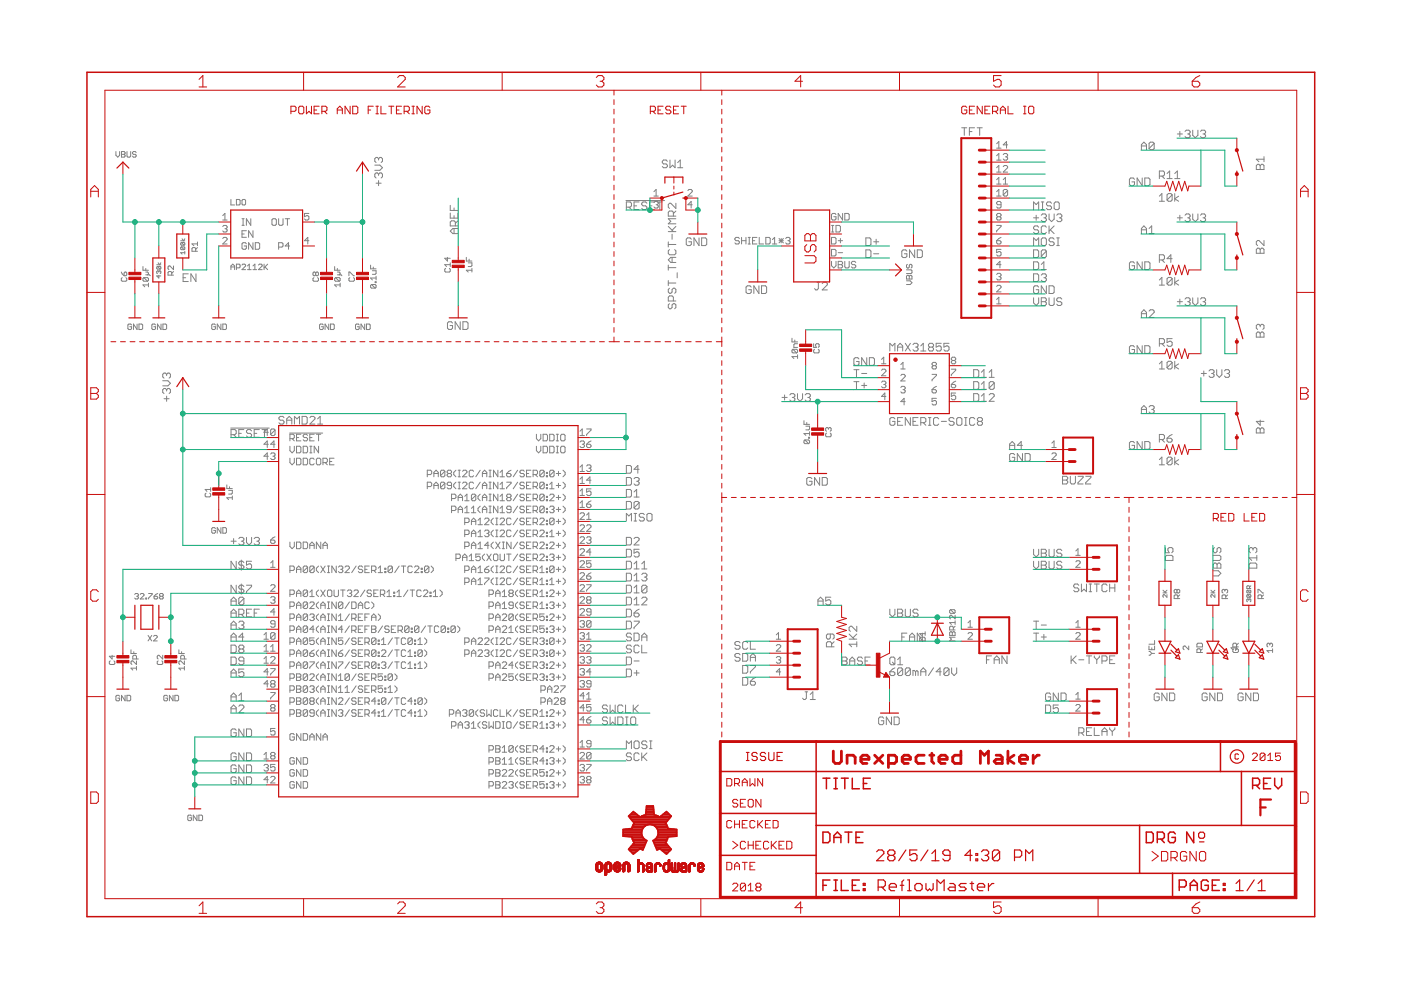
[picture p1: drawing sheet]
<svg xmlns="http://www.w3.org/2000/svg" width="297mm" height="210mm" viewBox="0 0 297 210" stroke-linecap="round" stroke-linejoin="round" font-family="sans-serif">
<g fill="none" stroke="#808080" stroke-width=".21">
<path d="M24.6 32.1v.8l.4 .4 .4-.4v-.8M25.8 32.1h.5l.2 .2-.2 .4 .2 .4-.2 .2h-.5zM25.8 32.7h.5M26.9 32.1v1l.2 .2h.4l.2-.2v-1M28.9 32.3l-.2-.2h-.4l-.2 .4 .2 .2h.4l.2 .4-.2 .2h-.4l-.2-.2M79.5 35h1l.6 .6-.6 .5h-1M79.7 38.8h1.1M80.3 33.7v.2M80.3 36.9v.3M80.3 38.3v1.1M80.3 36.9l-.3-.2h-.3l-.2 .2v.6l.2 .2M80.3 33.7l-.3-.3h-.3l-.2 .3v.5l.2 .3"/>
<path d="M80.3 36.9l.2-.2h.3l.3 .2v.6l-.3 .2M80.3 33.7l.2-.3h.3l.3 .3v.5l-.3 .3M141.5 34.2l-.3-.3h-.5l-.3 .3v.3l.3 .3h.5l.3 .2v.3l-.3 .3h-.5l-.3-.3M142 33.9v1.7l.6-.6 .5 .6v-1.7M143.7 35.6h1.1M143.7 34.5l.5-.6v1.7M203.9 27.1h1.1M204.4 27.1v1.6M205.5 27.9h.6M206.6 27.1h-1.1v1.6M207.2 27.1h1.1M207.7 27.1v1.6"/>
<path d="M211.3 38.1l.5-.5v1.4M211.3 35.6l.5-.5v1.4M211.3 30.5l.5-.5v1.4M211.3 33l.5-.4v1.4M211.3 39h.9M211.3 36.5h.9M211.3 34h.9M211.3 31.4h.9M212.7 38.1l.5-.5v1.4M212.7 32.8l.2-.2h.5l.2 .2-.2 .5M212.7 35.3l.2-.2h.5l.2 .2v.3l-.9 .9h.9M212.7 39h.9"/>
<path d="M213.2 33.3h.2M213.4 33.3l.2 .2-.2 .5h-.5l-.2-.3M213.6 30.7h-.9l.7-.7v1.4M240.5 38l-.2-.3h-.6l-.2 .3v1.1l.2 .3h.6l.2-.3v-.5h-.5M242 31.7v-1l.5-.6 .6 .6v1M242 30.9h1.1M242.2 37.7v1.7l-1.1-1.7v1.7M242.7 37.7h.8l.3 .3v1.1l-.3 .3h-.8zM244.7 30.4l-.3-.3h-.5l-.3 .3v1.1M244.7 30.4v1.1l-.3 .2h-.5l-.3-.2M244.7 30.4l-1.1 1.1M245.8 37.3h.8l.3-.2v-.6l-.3-.2h-.8v1.6"/>
<path d="M246.3 37.3l.6 .6M247.4 36.8l.6-.5v1.6M247.4 37.9h1.1M249.1 37.9h1.1M249.1 36.8l.5-.5v1.6M249.6 28.4h1.1M250.1 27.9v1.1M251.2 27.9l.3-.3h.6l.2 .3v.2l-.2 .3M251.8 28.4h.3M252.1 28.4l.2 .3v.3l-.2 .2h-.6l-.3-.2M252.9 27.6v1.1l.5 .5 .6-.5v-1.1M254.5 27.9l.3-.3h.5l.3 .3v.2l-.3 .3"/>
<path d="M255.1 28.4h.2M255.3 28.4l.3 .3v.3l-.3 .2h-.5l-.3-.2M266.4 35.1l.2-.3h.3l.3 .3 .3-.3h.2l.3 .3v.8h-1.6zM267.2 35.1v.8M268 33.2v1.1M268 33.8h-1.6l.5 .5M25.7 57.7l.6 .8M25.9 58.9l-.2 .2v.3l.2 .2h.8l.2-.2v-.3l-.2-.2M26.5 57.7l.4 .2v.4l-.2 .2h-.4v-.6zM30.3 56.5v.8h1.2M30.5 58.9h.8l.2 .2v.3l-.2 .2M30.5 58.9l-.2 .2v.3l.2 .2h.8"/>
<path d="M30.5 58.9l.8 .7M30.9 57.7h.4l.2 .2-.2 .4M30.9 58.3h.8l.2 .2M30.9 56.9v.4M33.2 56.1h.9M33.4 56.5h.6l.1 .1-.1 .5M33.4 56.5l-.2 .4 .8 .2M33.4 56.5l.6 .6M33.5 55.7l.3 .4 .3-.4M33.7 57.6l-.2-.2-.3 .2 .2 .4M33.7 57.6l.1-.2 .3 .2-.1 .4M33.7 58.4v.5l-.5-.4h.9"/>
<path d="M33.7 57.6v.1M36.4 58.3v-.5l-.2-.2h-.4l-.2 .2v.5h1.2M36.8 57.6l-.4 .4M36.8 56.4v.8l-.8-.8-.4 .2v.4l.2 .2M38.3 51.1h.9M38.5 51.4l-.2 .5 .7 .1M38.5 52.3l-.2 .5 .2 .1h.5M38.5 51.4h.5l.2 .2-.2 .4M38.5 52.3h.5l.2 .2-.2 .4M38.5 52.3l.5 .6M38.5 51.4l.5 .6M38.6 50.6l.3 .5 .3-.5"/>
<path d="M38.8 58.9h.6M39.2 53.6h-.9l.3 .3M39.2 53.3v.6M39.9 58.1h-1.1v1.6h1.1M41.5 53.3v-.6l-.2-.2h-.4l-.2 .2v.6h1.2M41.6 58.1v1.6l-1.1-1.6v1.6M41.9 51.7h-1.2l.4 .4M41.9 52.5l-.4 .4M41.9 51.3v.8M47.2 45.7l.5-.4v1.4M47.2 46.7h1M47.2 48l.3-.2h.4l.3 .2-.3 .5"/>
<path d="M47.2 50.6l.3-.3h.4l.3 .3v.2l-1 .9h1M47.7 48.5h.2M47.9 48.5l.3 .2-.3 .5h-.4l-.3-.2M49 42.3v1.2h.7M49 57.2v-.8l.4-.4 .3 .4v.8M49 56.6h.7M50.1 56.8h.6l.2-.2v-.4l-.2-.2h-.6v1.2M50.1 42.3h.6l.2 .2v.8l-.2 .2h-.6zM51.3 46.4h.5M51.3 56.2l.2-.2h.4l.2 .2v.2l-.8 .8h.8M51.3 42.5l.2-.2h.4l.2 .2v.8l-.2 .2h-.4l-.2-.2zM51.3 47.8h.5"/>
<path d="M51.3 49.6h.5M51.5 46.4v1.4M52.2 51.7l-.2-.2h-.5l-.2 .2v.9l.2 .3h.5l.2-.3v-.4h-.4M52.2 48.9h-.9v1.4h.9M52.5 57.2h.8M52.5 56.4l.4-.4v1.2M53.2 46.4v1.4l-1-1.4v1.4M53.6 57.2h.8M53.6 48.9v1.4l-.9-1.4v1.4M53.6 51.5v1.4l-.9-1.4v1.4M53.6 56.4l.4-.4v1.2M54.1 51.5h.7l.3 .2v.9l-.3 .3h-.7z"/>
<path d="M54.8 56.2l.2-.2h.4l.2 .2v.2l-.8 .8h.8M56 56v1.2M56.2 56.6l.5 .6M56.7 56l-.7 .8M57.9 46.4h.5l.2 .2v.9l-.2 .3h-.5l-.2-.3v-.9zM59.1 52.4h.7l.2-.2v-.5l-.2-.2h-.7v1.4M59.1 46.4v1.1l.2 .3h.5l.2-.3v-1.1M60.5 46.4h.9M60.9 46.4v1.4M61.4 52.2h-.9l.7-.7v1.4M65.5 51h-.9l.7-.7v1.4M65.5 45.3h-.9v.7l.7-.3 .2 .3v.4l-.2 .3h-.5l-.2-.3"/>
<path d="M66.5 58.9l-.1 .2v.3l.1 .2h.8l.2-.2v-.3l-.2-.2M66.9 57.9l-.2-.2-.3 .2v.4l.1 .2 .4-.2M66.9 57.9l.2-.2 .4 .2v.4l-.2 .2-.4-.2M66.9 57.9v.4M71 56.5v.8h1.1M71.1 58.9l-.1 .2v.3l.1 .2h.8M71.1 58.9h.8l.2 .2v.3l-.2 .2M71.1 58.9l.8 .7M71.5 58.3h.8l.2 .2M71.5 57.7h.4l.2 .2-.2 .4M71.5 56.9v.4M74 58.5v-.8h.2l.8 .8h.1"/>
<path d="M74.2 58.9l-.2 .2v.3l.2 .2h.8l.1-.2v-.3l-.1-.2M78.6 56.2v.8h1.1M79 57.4h.7v.6l-.2 .2h-.5M79.1 56.6v.4M79.5 59.7h.2v.2h-.2zM79.7 58.6v.8M79.7 58.9h-1.1l.4 .5M94.5 56.9l-.2 .2v.4l.2 .2h.8l.2-.2v-.4l-.2-.2M94.9 54.6v.8l-.6-.6h1.2M95.5 56.1h-1.2l.4 .4M95.5 43.5v1.1h1.6M95.5 45.2v1h1.6v-1"/>
<path d="M95.5 55.7v.8M96.3 44.1v.5M96.3 45.7v.5M96.3 48.5v1M96.5 47.9v-.8l-.2-.3h-.6l-.2 .3v.8h1.6M97.1 48.5h-1.1l-.5 .5 .5 .5h1.1M97.1 46.8l-.6 .5M98.9 54.6v.8h1.2M99.3 55.7h.8v.6l-.3 .2h-.5M99.5 54.9v.5M100.1 57.3h-1.2l.4 .4M100.1 56.9v.8"/>
<path d="M132.7 42.5h8.2M132.8 43.9h.8l.3-.3v-.5l-.3-.3h-.8v1.6M133.3 43.9l.6 .5M134.4 43.6h.6M135.5 42.8h-1.1v1.6h1.1M137.2 43.1l-.3-.3h-.6l-.2 .3v.3l.2 .2h.6l.3 .3v.3l-.3 .2h-.6l-.2-.2M137.7 43.6h.5M138.6 40.6l.5-.4v1.4M138.6 41.6h1M138.6 42.9l.3-.2h.4l.3 .2-.3 .5M138.8 42.8h-1.1v1.6h1.1M139.1 43.4h.2"/>
<path d="M139.3 43.4l.3 .2-.3 .5h-.4l-.3-.2M139.3 42.8h1.1M139.9 42.8v1.6M141.7 51.3v1.1M141.7 56.2v1.1M141.7 59.5v1.1M141.7 56.7h1.6M141.7 51.8h1.6M141.7 49.1h1.6M141.7 48l1.1 1.1M141.9 52.9l-.2 .3v.5l.2 .3h1.1l.3-.3v-.5l-.3-.3M142.5 49.7v1"/>
<path d="M142.5 54.6v1M142.8 45.8v-.8l-.3-.3h-.6l-.2 .3v.8h1.6M143.3 43.1v1.1l-1.1-1.1h-.3l-.2 .3v.5l.2 .3M143.3 54.6h-1.1l-.5 .5 .5 .5h1.1M143.3 48l-.8 .8M143.3 46.4h-1.6l.5 .5-.5 .6h1.6M143.3 44.7l-.5 .6M143.6 57.8v1.1M145.8 40.4l.3-.2h.4l.3 .2v.2l-1 1h1M146.6 50.7l-.3-.3h-.5l-.3 .3v1.1l.3 .3h.5l.3-.3v-.5h-.6M146.8 43.4h-1l.7-.7v1.4M148.2 50.4v1.7l-1.1-1.7v1.7"/>
<path d="M148.8 50.4h.8l.2 .3v1.1l-.2 .3h-.8zM156.8 50.6l-.3-.3h-.5l-.2 .3 .2 .4h.5l.3 .3-.3 .4h-.5l-.2-.2M157.2 51h1M157.2 50.3v1.4M158.2 50.3v1.4M158.6 51.7h.5M158.6 50.3h.5M158.9 50.3v1.4M159.6 51h.4M160.5 50.3h-.9v1.4h.9M161 50.3v1.4h.9M162.4 50.3h.7l.2 .3v.9l-.2 .2h-.7z"/>
<path d="M163.8 51.7h.9M163.8 50.8l.4-.5v1.4M165.2 51h.9M165.2 50.6l.9 .9M165.6 50.6v.9M166.1 50.6l-.9 .9M166.6 50.6l.2-.3h.5l.2 .3-.2 .4M167 51h.3M167.3 51l.2 .3-.2 .4h-.5l-.2-.2M173.2 59.8h.6M173.5 59.8v1.4l-.3 .3h-.2l-.3-.3M176.3 47.8h.5"/>
<path d="M176.3 49.2h.5M176.3 50.3h.7l.2 .3v.9l-.2 .2h-.7zM176.3 52.9h.7l.2 .2v.9l-.2 .3h-.7zM176.3 55.4v.9l.5 .5 .4-.5v-.9M176.5 47.8v1.4M177.2 45.5l-.2-.2h-.5l-.2 .2v.9l.2 .3h.5l.2-.3v-.4h-.4M177.2 47.8h.7l.3 .2v1l-.3 .2h-.7zM177.7 53.6h.9M177.7 51h.9M177.7 55.4h.7l.2 .2-.2 .5 .2 .5-.2 .2h-.7zM177.7 56.1h.7M178.2 50.6v.9"/>
<path d="M178.6 45.3v1.4l-.9-1.4v1.4M179.1 55.4v1.2l.2 .2h.5l.2-.2v-1.2M179.1 45.3h.7l.2 .2v.9l-.2 .3h-.7zM181.4 55.6l-.2-.2h-.5l-.2 .5 .2 .2h.5l.2 .5-.2 .2h-.5l-.2-.2M183.6 50.4h.8l.3 .3v1.1l-.3 .3h-.8zM183.6 53h.8l.3 .3v1l-.3 .3h-.8zM185.2 51.3h1.1M185.2 53.8h1.1M185.8 50.7v1.1M192.2 59.5h.8l.4 .4-.4 .4h-.8M192.2 58.6l.2-.2 .4 .2 .4-.2 .2 .2v.6h-1.2zM192.2 57.2h1l.2 .2v.4l-.2 .2h-1"/>
<path d="M192.3 53.3l-.3-.3h-.5l-.3 .3v1l.3 .3h.5l.3-.3v-.5h-.6M192.4 56l-.2 .2v.4l.2 .2 .4-.2v-.4l.2-.2 .4 .2v.4l-.2 .2M192.8 58.6v.6M193.9 53v1.6l-1.1-1.6v1.6M194.5 53h.8l.3 .3v1l-.3 .3h-.8zM211.3 51h.7l.2 .5-.2 .2h-.5l-.2-.2zM211.3 41.6h.9M211.3 47.8h.9v.2l-.9 1v.2M211.3 40.6l.5-.4v1.4M211.3 58.2l.2-.2h.5l.2 .2-.2 .5M211.5 46l-.2 .2 .2 .5h.5l.2-.3-.2-.4M211.5 46l-.2-.3 .2-.4h.5l.2 .2-.2 .5"/>
<path d="M211.5 46h.5M211.8 58.7h.2M212 58.7l.2 .2-.2 .5h-.5l-.2-.3M212.2 56.1h-.9l.7-.7v1.4M212.2 43.4h-.7l-.2-.2 .2-.5h.5l.2 .2v1l-.2 .2h-.5l-.2-.2M212.2 52.9h-.9v.7l.7-.3 .2 .3v.4l-.2 .3h-.5l-.2-.3M212.2 50.3l-.9 .7M213.6 40.4v.9l-.2 .3h-.5l-.2-.3M213.6 40.4l-.2-.2h-.5l-.2 .2v.9M213.6 40.4l-.9 .9M219.1 53h.8l.3 .3v1l-.3 .3h-.8zM219.1 58.1h.8l.3 .2v1.1l-.3 .3h-.8z"/>
<path d="M219.1 44.4v-1.6l.6 .6 .5-.6v1.6M219.1 52.1v-1.7l.6 .6 .5-.6v1.7M219.1 55.5h.8l.3 .3v1.1l-.3 .2h-.8zM219.1 46.2h1.1M219.7 45.6v1.1M220.2 48.2l-.3-.3h-.5l-.3 .3v.3l.3 .2h.5l.3 .3v.3l-.3 .2h-.5l-.3-.2M220.8 45.6l.2-.2h.6l.2 .2v.3l-.2 .3M220.8 58.3l.2-.2h.6l.2 .2v.3l-.2 .3M220.8 57.1h1M220.8 44.4h.5M220.8 42.8h.5M220.8 56.1l.5-.6v1.6"/>
<path d="M221 50.4h.6l.2 .3v1.1l-.2 .3h-.6l-.2-.3v-1.1zM221 42.8v1.6M221.3 58.9h.3M221.3 46.2h.3M221.6 46.2l.2 .3v.2l-.2 .3h-.6l-.2-.3M221.6 58.9l.2 .2v.3l-.2 .3h-.6l-.2-.3M221.8 53.3l-.2-.3h-.6l-.2 .3v1M221.8 53.3v1l-.2 .3h-.6l-.2-.3M221.8 48.2l-.2-.3h-.6l-.2 .3v1.1l.2 .2h.6l.2-.2M221.8 53.3l-1 1M222.4 45.4v1.1l.5 .5 .6-.5v-1.1M222.4 47.9v1.6"/>
<path d="M222.7 48.7l.8 .8M222.9 43.1l-.2-.3h-.6l-.2 .3v.3l.2 .2h.6l.2 .3v.3l-.2 .2h-.6l-.2-.2M223.5 50.7l-.3-.3h-.5l-.3 .3v.3l.3 .3h.5l.3 .2v.3l-.3 .3h-.5l-.3-.3M223.5 47.9l-1.1 1.1M223.8 42.8h.5l.3 .3v1.1l-.3 .2h-.5l-.3-.2v-1.1zM224 50.4h.6M224 52.1h.6M224 45.6l.3-.2h.6l.2 .2v.3l-.2 .3M224.3 50.4v1.7M224.6 46.2h.3M224.9 46.2l.2 .3v.2l-.2 .3h-.6l-.3-.3M240.5 55.8l-.2-.3h-.6l-.2 .3v1.1l.2 .2h.6l.2-.2v-.6h-.5"/>
<path d="M242 48.7h1.1M242 49.5v-1l.5-.6 .6 .6v1M242.2 55.5v1.6l-1.1-1.6v1.6M242.7 55.5h.8l.3 .3v1.1l-.3 .2h-.8zM243.6 48.5l.6-.6v1.6M243.6 49.5h1.1M245.8 55.1h.8l.3-.3v-.5l-.3-.3h-.8v1.6M245.8 41.6l.5-.6v1.7M245.8 59.4l.5-.6v1.7M245.8 42.7h1.1M246.3 55.1l.6 .5M248.5 41.3v1.1l-.3 .3h-.5l-.3-.3"/>
<path d="M248.5 41.3l-.3-.3h-.5l-.3 .3v1.1M248.5 59.1l-.3-.3h-.5l-.3 .3v1.1M248.5 59.1v1.1l-.3 .3h-.5l-.3-.3M248.5 41.3l-1.1 1.1M248.5 59.1l-1.1 1.1M248.5 54.8h-1.1l.8-.8v1.6M249.1 41v1.7M249.1 58.8v1.7M249.6 46.2h1.1M249.9 41.6l-.8 .5 .8 .6M249.9 59.4l-.8 .5 .8 .6M250.1 45.6v1.1"/>
<path d="M251.2 45.6l.3-.2h.6l.2 .2v.3l-.2 .3M251.8 46.2h.3M252.1 46.2l.2 .3v.2l-.2 .3h-.6l-.3-.3M252.9 45.4v1.1l.5 .5 .6-.5v-1.1M254.5 45.6l.3-.2h.5l.3 .2v.3l-.3 .3M255.1 46.2h.2M255.3 46.2l.3 .3v.2l-.3 .3h-.5l-.3-.3M266.4 52.9l.2-.3h.3l.3 .3 .3-.3h.2l.3 .3v.8h-1.6zM267.2 52.9v.8M268 51v1.1l-1.1-1.1h-.3l-.2 .3v.5l.2 .3M27.9 68.9l-.2-.2h-.4l-.2 .2v.8l.2 .2h.4l.2-.2v-.4h-.4M29.1 68.7v1.2l-.8-1.2v1.2"/>
<path d="M29.5 68.7h.5l.2 .2v.8l-.2 .2h-.5zM31.5 60.4h-1.2l.4 .4M31.5 60v.8M33 68.9l-.2-.2h-.4l-.2 .2v.8l.2 .2h.4l.2-.2v-.4h-.4M34.1 68.7v1.2l-.7-1.2v1.2M34.5 68.7h.6l.2 .2v.8l-.2 .2h-.6zM35.3 79.4v.2M35.3 79.4l-.2-.3h-.3l-.3 .3v.5l.3 .3M35.3 79.4l.3-.3h.3l.2 .3v.5l-.2 .3M45.7 68.9l-.2-.2h-.4l-.2 .2v.8l.2 .2h.4l.2-.2v-.4h-.4M46.8 68.7v1.2l-.7-1.2v1.2M47.2 68.7h.6l.2 .2v.8l-.2 .2h-.6z"/>
<path d="M68.5 68.9l-.2-.2h-.4l-.1 .2v.8l.1 .2h.4l.2-.2v-.4h-.4M69.7 68.7v1.2l-.8-1.2v1.2M70.1 68.7h.6l.2 .2v.8l-.2 .2h-.6zM72.1 60.4h-1.1l.3 .4M72.1 60v.8M76.2 68.9l-.2-.2h-.4l-.2 .2v.8l.2 .2h.4l.2-.2v-.4h-.4M77.3 68.7v1.2l-.8-1.2v1.2M77.7 68.7h.6l.2 .2v.8l-.2 .2h-.6zM78.8 60.3l-.2 .2v.4l.2 .2h.7M78.8 60.3h.7l.2 .2v.4l-.2 .2M78.8 60.3l.7 .8M95.9 68.5l-.2-.3h-.6l-.2 .3v1.1l.2 .2h.6l.2-.2v-.6h-.5"/>
<path d="M97.6 68.2v1.6l-1.1-1.6v1.6M98.1 68.2h.9l.2 .3v1.1l-.2 .2h-.9zM141.7 60h1.6M141.9 64.4l-.2 .2v.6l.2 .3h.3l.3-.3v-.6l.3-.2h.2l.3 .2v.6l-.3 .3M141.9 61.1l-.2 .3v.5l.2 .3h.3l.3-.3v-.5l.3-.3h.2l.3 .3v.5l-.3 .3M142.8 63.8v-.8l-.3-.3h-.6l-.2 .3v.8h1.6M159.3 60.9l-.3-.3h-.5l-.3 .3v1.1l.3 .2h.5l.3-.2v-.6h-.6M160.9 60.6v1.6l-1.1-1.6v1.6M161.5 60.6h.8l.2 .3v1.1l-.2 .2h-.8zM167.9 71.7v.8h1.2M168.1 74.1h.8l.2 .2v.3l-.2 .2M168.1 74.1l-.2 .2v.3l.2 .2h.8"/>
<path d="M168.1 74.1l.8 .7M168.5 72.1v.4M169.1 75.6h-1.2l.4 .4M169.1 75.2v.8M169.1 72.9h-.6l-.2 .2v.6h.8M172.5 72.9v.8h.6l-.2-.4 .2-.4h.4l.2 .2v.4l-.2 .2M172.7 74.1l-.2 .2v.3l.2 .2h.8l.2-.2v-.3l-.2-.2M174.3 60.1l.3-.3h.5l.3 .3v.3l-1.1 1.1h1.1M181 78.4h1.1M181.6 78.4v1.6M182.1 76.1l-.2-.3h-.6l-.3 .3v1.1l.3 .3h.6l.2-.3v-.6h-.5M182.7 79.2h1.1"/>
<path d="M183.8 75.8v1.7l-1.1-1.7v1.7M184.3 75.8h.8l.3 .3v1.1l-.3 .3h-.8zM186.9 76.2l.5-.5v1.4M186.9 78.5l.2-.2h.5l.2 .2v.2l-.9 1h.9M186.9 77.1h.9M188.7 74.4v-1.6l.5 .5 .5-.5v1.6M190.3 74.4v-1.1l.5-.5 .6 .5v1.1M190.3 73.6h1.1M191 79.6l.2-.2h.5l.2 .2v.2l-.9 1h.9M191 78.2h.9M191 77.3l.5-.5v1.4M191.9 72.8l1.1 1.6"/>
<path d="M193 72.8l-1.1 1.6M193.6 73.1l.2-.3h.6l.2 .3v.2l-.2 .3M194.1 73.6h.3M194.4 73.6l.2 .3v.2l-.2 .3h-.6l-.2-.3M195.2 74.4h1.1M195.2 73.3l.5-.5v1.6M197.1 73.6l-.3-.3v-.2l.3-.3h.6l.2 .3v.2l-.2 .3M197.1 73.6l-.3 .3v.2l.3 .3h.6l.2-.3v-.2l-.2-.3M197.1 73.6h.6M197.6 79.4h.9v.2l-.9 .9v.3M197.8 77.5l-.2-.2 .2-.5h.5l.2 .3-.2 .4M197.8 77.5l-.2 .3 .2 .4h.5l.2-.2-.2-.5"/>
<path d="M197.8 77.5h.5M199.6 72.8h-1.1v.8l.5-.3h.3l.3 .3v.5l-.3 .3h-.5l-.3-.3M201.2 72.8h-1.1v.8l.6-.3h.2l.3 .3v.5l-.3 .3h-.5l-.3-.3M201.7 78.3h.9v.2l-.9 .9v.3M201.9 76.4l-.2-.2 .2-.5h.5l.2 .3-.2 .4M201.9 76.4l-.2 .3 .2 .4h.5l.2-.2-.2-.5M201.9 76.4h.5M206.4 78.4h.8l.3 .3v1l-.3 .3h-.8zM208.1 78.9l.5-.5v1.6M209.7 78.9l.5-.5v1.6M211.3 60.7l.2-.2h.5l.2 .2v.3l-.9 .9h.9M211.3 63.5l.5-.5v1.4"/>
<path d="M211.3 64.4h.9M219.1 63.1v1.1l.6 .6 .5-.6v-1.1M220.2 60.9l-.3-.3h-.5l-.3 .3v1.1l.3 .2h.5l.3-.2v-.6h-.5M220.8 63.1h.8l.2 .3v.3l-.2 .3 .2 .2v.3l-.2 .3h-.8zM220.8 64h.8M221.8 60.6v1.6l-1-1.6v1.6M222.4 60.6h.8l.3 .3v1.1l-.3 .2h-.8zM222.4 63.1v1.4l.3 .3h.5l.3-.3v-1.4M225.1 63.4l-.2-.3h-.6l-.3 .3v.3l.3 .3h.6l.2 .2v.3l-.2 .3h-.6l-.3-.3M240.5 73.6l-.2-.3h-.6l-.2 .3v1.1l.2 .2h.6l.2-.2v-.6h-.5M242 67.3v-1.1l.5-.5 .6 .5v1.1M242 66.5h1.1"/>
<path d="M242.2 73.3v1.6l-1.1-1.6v1.6M242.7 73.3h.8l.3 .3v1.1l-.3 .2h-.8zM243.6 66l.3-.3h.5l.3 .3v.2l-1.1 1.1h1.1M245.8 77.2l.5-.6v1.6M245.8 60.5h1.1M245.8 78.2h1.1M245.8 72.9h.8l.3-.3v-.5l-.3-.3h-.8v1.6M246.3 72.9l.6 .5M248.5 71.8h-1.1v.8l.6-.3h.2l.3 .3v.6l-.3 .2h-.5l-.3-.2M248.5 76.9l-.3-.3h-.5l-.3 .3v1.1M248.5 76.9v1.1l-.3 .2h-.5l-.3-.2M248.5 76.9l-1.1 1.1"/>
<path d="M249.1 76.6v1.6M249.6 64h1.1M249.9 77.2l-.8 .5 .8 .5M250.1 63.4v1.1M251.2 63.4l.3-.3h.6l.2 .3v.3l-.2 .3M251.8 64h.3M252.1 64l.2 .2v.3l-.2 .3h-.6l-.3-.3M252.9 63.1v1.1l.5 .6 .6-.6v-1.1M254.5 63.4l.3-.3h.5l.3 .3v.3l-.3 .3M254.7 79.2h1.1M255.1 64h.2M255.2 78.7v1"/>
<path d="M255.3 64l.3 .2v.3l-.3 .3h-.5l-.3-.3M256.3 78.7l.3-.3h.5l.3 .3v.2l-.3 .3M256.9 79.2h.2M257.1 79.2l.3 .3v.2l-.3 .3h-.5l-.3-.3M258 78.4v1.1l.5 .5 .6-.5v-1.1M259.6 78.7l.3-.3h.5l.3 .3v.2l-.3 .3M260.1 79.2h.3M260.4 79.2l.3 .3v.2l-.3 .3h-.5l-.3-.3M266.4 70.7l.2-.3h.3l.3 .3 .3-.3h.2l.3 .3v.8h-1.6zM267.2 69l-.3-.2h-.3l-.2 .2v.6l.2 .2M267.2 69l.3-.2h.2l.3 .2v.6l-.3 .2M267.2 69v.3"/>
<path d="M267.2 70.7v.8M34.5 80.7h1.1l.5 .6-.5 .5h-1.1M34.8 84.5h1.1M35.3 82.6v.3M35.3 84v1.1M35.3 82.6l-.2-.2h-.3l-.3 .2v.6l.3 .2M35.3 82.6l.3-.2h.3l.2 .2v.6l-.2 .2M48.9 90.8h8.2M49 92.2h.8l.3-.3v-.5l-.3-.3h-.8v1.6M49.5 92.2l.6 .5M50.6 91.9h.6M51.7 91.1h-1.1v1.6h1.1"/>
<path d="M53.3 91.4l-.2-.3h-.6l-.2 .3v.2l.2 .3h.6l.2 .3v.2l-.2 .3h-.6l-.2-.3M53.9 91.9h.5M55 91.1h-1.1v1.6h1.1M55.5 91.1h1.1M56.1 91.1v1.6M56.9 94.2h-.9l.7-.7v1.4M56.9 91.7h-.9l.7-.7v1.4M56.9 96.7h-.9l.7-.7v1.4M57.4 96.3l.2-.3h.5l.2 .3-.2 .4M57.8 96.7h.3M58.1 96.7l.2 .3-.2 .4h-.5l-.2-.2M58.3 91.2l-.2-.2h-.5l-.2 .2v.9"/>
<path d="M58.3 91.2v.9l-.2 .3h-.5l-.2-.3M58.3 94.2h-.9l.7-.7v1.4M58.3 91.2l-.9 .9M60.2 88.6l-.2-.3h-.6l-.3 .3v.2l.3 .3h.6l.2 .3v.2l-.2 .3h-.6l-.3-.3M60.8 89.1h1.1M60.8 89.9v-1.1l.5-.5 .6 .5v1.1M61.4 91.8h7M61.5 93h.7l.2-.2v-.5l-.2-.2h-.7v1.4M61.5 94.6v.9l.4 .5 .5-.5v-.9M61.5 97.2v.9l.4 .5 .5-.5v-.9M61.9 93l.5 .5M62.4 89.9v-1.6l.6 .5 .5-.5v1.6"/>
<path d="M62.9 97.2h.7l.2 .2v.9l-.2 .3h-.7zM62.9 94.6h.7l.2 .2v1l-.2 .2h-.7zM62.9 92.8h.4M63.8 92.1h-.9v1.4h.9M64.1 88.3h.8l.2 .3v1l-.2 .3h-.8zM64.3 97.2h.7l.2 .2v.9l-.2 .3h-.7zM64.3 94.6h.7l.2 .2v1l-.2 .2h-.7zM65.2 92.3l-.2-.2h-.5l-.2 .4 .2 .3h.5l.2 .4-.2 .3h-.5l-.2-.3M65.7 96h.4M65.7 94.6h.4M65.7 92.8h.4M65.7 88.6l.3-.3h.5l.3 .3v.2l-1.1 1.1h1.1"/>
<path d="M65.9 94.6v1.4M66.6 97.4l-.2-.2h-.5l-.2 .2v.9l.2 .3h.5l.2-.3M66.6 92.1h-.9v1.4h.9M67.1 97.4l.2-.2h.5l.2 .2v.9l-.2 .3h-.5l-.2-.3zM67.1 92.1h.9M67.3 89.9h1.1M67.3 88.8l.6-.5v1.6M67.5 92.1v1.4M67.5 94.6v1.4l-.9-1.4v1.4M68.5 98.1h.7l.2-.2v-.5l-.2-.2h-.7v1.4M68.9 98.1l.5 .5M69.9 97.9h.5"/>
<path d="M70.8 97.2h-.9v1.4h.9M94.3 99.9v1l-.2 .2h-.5l-.2-.2M94.3 99.9l-.2-.2h-.5l-.2 .2v1M94.3 99.9l-.9 1M96.7 99.7l-.5 .5v.4l.5 .5M97.1 99.7h.5M97.4 99.7v1.4M98.1 99.9l.2-.2h.5l.2 .2v.3l-.9 .9h.9M100.4 99.9l-.2-.2h-.5l-.2 .2v1l.2 .2h.5l.2-.2M101.8 99.7l-.9 1.4M103.7 99.7h.4M103.9 99.7v1.4"/>
<path d="M105.6 99.7v1.4l-1-1.4v1.4M108.4 99.7l-1 .7M109.7 99.7l-.9 1.4M111.2 99.9l-.3-.2h-.4l-.3 .5 .3 .2h.4l.3 .5-.3 .2h-.4l-.3-.2M112.6 99.7h-1v1.4h1M113.7 92.1v.9l.5 .5 .5-.5v-.9M113.7 94.6v.9l.5 .5 .5-.5v-.9M115.1 92.1h.7l.3 .2v.9l-.3 .3h-.7zM115.1 94.6h.7l.3 .2v1l-.3 .2h-.7zM115.4 99.9l-.3-.2h-.4l-.3 .2v1M115.4 99.9v1l-.3 .2h-.4l-.3-.2M115.4 99.9l-1 1"/>
<path d="M116.5 94.6h.7l.3 .2v1l-.3 .2h-.7zM116.5 92.1h.7l.3 .2v.9l-.3 .3h-.7zM117.5 99.9l-1 1M117.5 99.9l-.3-.2h-.4l-.3 .2v1M117.5 99.9v1l-.3 .2h-.4l-.3-.2M117.9 93.5h.5M117.9 92.1h.5M117.9 96h.5M117.9 94.6h.5M118.2 92.1v1.4M118.2 94.6v1.4M118.4 99.9v1"/>
<path d="M118.9 92.3l.2-.2h.5l.2 .2v.9l-.2 .3h-.5l-.2-.3zM118.9 94.8l.2-.2h.5l.2 .2v1l-.2 .2h-.5l-.2-.2zM119.4 99.7l.4 .5v.4l-.4 .5M123 91.4l.4-.4v1.4M123 99l.4-.4v1.4M123 100h.9M123 92.4h.9M123 93.7l.2-.2h.5l.2 .2-.2 .5M123.4 94.2h.3M123.7 94.2l.2 .2-.2 .5h-.5l-.2-.2M124.4 94.2h.7l.2 .5-.2 .2h-.5l-.2-.2zM124.4 98.8l.2-.2h.5l.2 .2-.2 .5"/>
<path d="M124.4 91h.9v.2l-.9 .9v.3M124.8 99.3h.3M125.1 99.3l.2 .2-.2 .5h-.5l-.2-.3M125.3 93.5l-.9 .7M132.8 98.7h.8l.3 .3v1.1l-.3 .2h-.8zM135.5 99.5h-1.1l.8-.8v1.6M165.8 84.3h1.1M166.3 83.7v1.1M167.4 83.7l.3-.2h.6l.2 .2v.3l-.2 .3M168 84.3h.3M168.3 84.3l.2 .2v.3l-.2 .3h-.6l-.3-.3M169.1 83.5v1l.5 .6 .6-.6v-1"/>
<path d="M170.5 89.2v.8h1.1M170.7 93.3l-.2 .2v.4l.2 .2h.7M170.7 93.3h.7l.2 .2v.4l-.2 .2M170.7 93.3l.7 .8M170.7 83.7l.3-.2h.5l.3 .2v.3l-.3 .3M170.9 90.4h.7v.6l-.2 .1h-.5M171 89.6v.4M171.3 84.3h.2M171.4 92.7h.2v.2h-.2zM171.5 84.3l.3 .2v.3l-.3 .3h-.5l-.3-.3M171.6 91.5v.8M171.6 91.9h-1.1l.4 .4"/>
<path d="M175.2 91.8l-.2 .2v.4l.2 .2h.8l.2-.2v-.4l-.2-.2M175.6 90.8l.2-.1 .4 .1v.4l-.2 .2M175.6 90.8l-.1-.1-.5 .1v.4l.2 .2M175.6 90.8v.2M181 80.9h1.1M181.6 80.9v1.6M182.7 81.7h1.1M183.2 81.2v1.1M186.9 81l.2-.2h.5l.2 .2-.2 .5M187.4 81.5h.2M187.6 81.5l.2 .2-.2 .5h-.5l-.2-.2M187.8 84.1h-.9l.7-.8v1.5"/>
<path d="M189.7 88.8l-.2-.3h-.6l-.2 .3v1.1l.2 .3h.6l.2-.3v-.6h-.5M190.3 89.3h.5M191 82.1l.2-.2h.5l.2 .2-.2 .5M191.4 88.5h-1.1v1.7h1.1M191.5 82.6h.2M191.7 82.6l.2 .2-.2 .5h-.5l-.2-.2M191.9 85.2h-.9l.7-.7v1.4M193 88.5v1.7l-1.1-1.7v1.7M193.6 89.3h.5M194.6 88.5h-1v1.7h1M195.2 89.6h.8l.3-.3v-.5l-.3-.3h-.8v1.7M195.7 89.6l.6 .6"/>
<path d="M196.8 88.5h.6M196.8 90.2h.6M197.1 88.5v1.7M197.6 82.6h.7l.2 .5-.2 .2h-.5l-.2-.2zM198.5 84.5h-.9v.7l.5-.3 .4 .3v.4l-.2 .3h-.5l-.2-.3M198.5 81.9l-.9 .7M199 88.8l-.2-.3h-.6l-.3 .3v1.1l.3 .3h.6l.2-.3M199.6 89.3h1.1M201.7 81.5h.7l.2 .5-.2 .2h-.5l-.2-.2zM202.3 88.8l-.3-.3h-.5l-.3 .3v.3l.3 .2h.5l.3 .3v.3l-.3 .3h-.5l-.3-.3M202.6 83.3h-.9v.8l.5-.3h.2l.2 .3v.4l-.2 .3h-.5l-.2-.3M202.6 80.8l-.9 .7"/>
<path d="M203.1 88.5h.6l.2 .3v1.1l-.2 .3h-.6l-.3-.3v-1.1zM204.5 88.5h.5M204.5 90.2h.5M204.8 88.5v1.7M206.4 80.9h.8l.3 .3v1.1l-.3 .2h-.8zM206.4 83.5h.8l.3 .2v1.1l-.3 .3h-.8zM206.7 88.8l-.3-.3h-.6l-.2 .3v1.1l.2 .3h.6l.3-.3M207.5 89.3l-.3-.2v-.3l.3-.3h.5l.3 .3v.3l-.3 .2M207.5 89.3l-.3 .3v.3l.3 .3h.5l.3-.3v-.3l-.3-.3M207.5 89.3h.5M208.1 80h1.1M208.1 81.5l.5-.6v1.6"/>
<path d="M208.1 84l.5-.5v1.6M208.1 85.1h1.1M208.1 82.5h1.1M209.7 83.7l.3-.2h.5l.3 .2v.3l-1.1 1.1h1.1M209.7 80h1.1M210.8 81.2l-.3-.3h-.5l-.3 .3v1.1M210.8 81.2v1.1l-.3 .2h-.5l-.3-.2M210.8 81.2l-1.1 1.1M214.1 95.2v-1.1l.5-.5 .5 .5v1.1M214.1 94.4h1M215.1 96.4l-.2-.2h-.6l-.2 .2v1.1l.2 .3h.6l.2-.3v-.5h-.5M216.8 96.2v1.6l-1.1-1.6v1.6"/>
<path d="M216.8 94.4h-1.1l.8-.8v1.6M217.3 96.2h.8l.3 .2v1.1l-.3 .3h-.8zM223 94.9h.9M223 96.3l.2-.3h.5l.2 .3v.2l-.9 .9h.9M223 94l.5-.5v1.4M240.5 93.9l-.2-.3h-.6l-.2 .3v1.1l.2 .2h.6l.2-.2v-.6h-.5M242 87.6v-1.1l.5-.5 .6 .5v1.1M242 86.8h1.1M242.2 93.6v1.6l-1.1-1.6v1.6M242.7 93.6h.8l.3 .3v1.1l-.3 .2h-.8zM243.6 86.3l.3-.3h.5l.3 .3v.2l-.3 .3M244.2 86.8h.2"/>
<path d="M244.4 86.8l.3 .3v.3l-.3 .2h-.5l-.3-.2M245.8 97.5l.5-.6v1.7M245.8 98.6h1.1M245.8 93.2h.8l.3-.3v-.5l-.3-.3h-.8v1.6M246.3 93.2l.6 .5M247.4 92.9h.8l.3 .3v.3l-.3 .2h-.5l-.3-.2zM248.5 97.2l-.3-.3h-.5l-.3 .3v1.1M248.5 97.2v1.1l-.3 .3h-.5l-.3-.3M248.5 97.2l-1.1 1.1M248.5 92.1l-1.1 .8M249.1 96.9v1.7M249.9 97.5l-.8 .5 .8 .6"/>
<path d="M266.4 91l.2-.3h.3l.3 .3 .3-.3h.2l.3 .3v.8h-1.6zM267.2 89.1v1.1l-.8-.9h1.6M267.2 91v.8M43.7 104.6l-.2 .2v.4l.2 .1h.8l.2-.1v-.4l-.2-.2M44.7 103.4v.8M44.7 103.8h-1.2l.4 .4M45.7 112.1l-.2-.2h-.4l-.2 .2v.7l.2 .3h.4l.2-.3v-.3h-.4M46.8 111.9v1.2l-.7-1.2v1.2M47.2 111.9h.6l.2 .2v.7l-.2 .3h-.6zM48.1 102.8v.8h1.2M48.5 104h.8v.6l-.2 .2h-.6M48.7 103.2v.4"/>
<path d="M49 114.7h1.1M49.3 105.5h-1.2l.4 .4M49.3 105.2v.7M49.5 114.2v1.1M50.1 119v1.6l-1.1-1.6v1.6M50.6 114.2l.3-.3h.5l.3 .3v.3l-.3 .2M51.2 118.7v2.2M51.2 114.7h.2M51.4 114.7l.3 .3v.3l-.3 .2h-.5l-.3-.2M51.7 119.3l-.3-.3h-.5l-.3 .3v.2l.3 .3h.5l.3 .3v.3l-.3 .2h-.5l-.3-.2M52.3 113.9v1.1l.5 .5 .5-.5v-1.1M53.3 119h-1v.8l.5-.3h.3l.2 .3v.6l-.2 .2h-.6l-.2-.2"/>
<path d="M53.9 114.2l.3-.3h.5l.3 .3v.3l-.3 .2M54.4 114.7h.3M54.7 114.7l.3 .3v.3l-.3 .2h-.5l-.3-.2M57.4 114.5h.7l.2 .5-.2 .2h-.5l-.2-.2zM57.4 119.4l.4-.5v1.4M58.3 113.8l-.9 .7M61.5 114.9v1l.4 .4 .5-.4v-1M62.9 114.9h.7l.2 .3v.9l-.2 .2h-.7zM64.3 114.9h.7l.2 .3v.9l-.2 .2h-.7zM65.7 116.3v-.9l.4-.5 .5 .5v.9M65.7 115.6h.9M68 114.9v1.4l-.9-1.4v1.4"/>
<path d="M68.5 116.3v-.9l.4-.5 .5 .5v.9M68.5 115.6h.9M90.6 100.6h.7l.2-.2v-.5l-.2-.2h-.7v1.4M90.6 103.2h.7l.2-.3v-.4l-.2-.3h-.7v1.4M92 101.1v-.9l.5-.5 .4 .5v.9M92 103.6v-.9l.5-.5 .4 .5v.9M92 100.4h.9M92 102.9h.9M94.3 102.5l-.9 .9M94.3 102.5l-.2-.3h-.5l-.2 .3v.9M94.3 102.5v.9l-.2 .2h-.5l-.2-.2M95 100.4l-.2-.2 .2-.5h.5l.2 .2-.2 .5"/>
<path d="M95 100.4l-.2 .2 .2 .5h.5l.2-.2-.2-.5M95 100.4h.5M95.7 102.9h-.7l-.2-.2 .2-.5h.5l.2 .3v.9l-.2 .2h-.5l-.2-.2M95.7 105.7h.7l.3-.2v-.5l-.3-.2h-.7v1.4M95.7 108.2h.7l.3-.2v-.5l-.3-.2h-.7v1.4M96.7 118.4h.7l.2-.2v-.5l-.2-.2h-.7v1.4M96.7 102.2l-.5 .5v.5l.5 .4M97.1 106.2v-1l.5-.4 .5 .4v1M97.1 101.1h.5M97.1 108.7v-.9l.5-.5 .5 .5v.9M97.1 105.5h1M97.1 102.2h.5"/>
<path d="M97.1 103.6h.5M97.1 108h1M97.4 102.2v1.4M98.1 102.5l.2-.3h.5l.2 .3v.2l-.9 .9h.9M98.1 118.9v-1l.4-.4 .5 .4v1M98.1 118.2h.9M98.5 110.8h.7l.3-.2v-.5l-.3-.2h-.7v1.4M98.5 113.3h.7l.3-.2v-.5l-.3-.2h-.7v1.4M98.5 115.9h.7l.3-.3v-.4l-.3-.3h-.7v1.4M98.5 107.8l.5-.5v1.4M98.5 105.2l.5-.4v1.4M98.5 106.2h1"/>
<path d="M98.5 108.7h1M99.5 117.9l.4-.4v1.4M99.5 118.9h.9M99.9 107.8l.5-.5v1.4M99.9 113.8v-.9l.5-.5 .5 .5v.9M99.9 111.3v-1l.5-.4 .5 .4v1M99.9 115.6h1M99.9 116.3v-.9l.5-.5 .5 .5v.9M99.9 108.7h1M99.9 110.6h1M99.9 113.1h1M100.4 102.5l-.2-.3h-.5l-.2 .3v.9l.2 .2h.5l.2-.2"/>
<path d="M100.9 105v.9l-.3 .3h-.4l-.3-.3M100.9 105l-.3-.2h-.4l-.3 .2v.9M100.9 105l-1 .9M101.3 116.3h1M101.3 112.9l.5-.5v1.4M101.3 110.3l.5-.4v1.4M101.3 115.4l.5-.5v1.4M101.3 111.3h1M101.3 113.8h1M101.8 117.5h-.9v.7l.4-.3 .5 .3v.4l-.2 .3h-.5l-.2-.3M101.8 104.8l-.5 .4v.5l.5 .5M101.8 107.3l-.5 .5v.4l.5 .5"/>
<path d="M101.8 102.2l-.9 1.4M102.3 108.7v-.9l.4-.5 .5 .5v.9M102.3 100.4h.9M102.3 103.6v-.9l.4-.5 .5 .5v.9M102.3 101.1v-.9l.4-.5 .5 .5v.9M102.3 106.2v-1l.4-.4 .5 .4v1M102.3 105.5h.9M102.3 102.9h.9M102.3 108h.9M102.7 110.1l.3-.2h.4l.3 .2v.2l-1 1h1M102.7 112.6l.3-.2h.4l.3 .2-.3 .5M102.7 117.5l-.4 .4v.5l.4 .5"/>
<path d="M103.2 113.1h.2M103.2 117.5l.9 1.4M103.4 113.1l.3 .2-.3 .5h-.4l-.3-.2M103.7 115.6h-1l.7-.7v1.4M103.7 101.1h.4M103.7 104.8h.4M103.7 106.2h.4M103.7 102.2h.4M103.7 103.6h.4M103.7 107.3h.4M103.7 108.7h.4M103.9 102.2v1.4"/>
<path d="M103.9 104.8v1.4M103.9 107.3v1.4M104.1 117.5l-.9 1.4M104.6 109.9l-.5 .4v.5l.5 .5M104.6 112.4l-.5 .5v.4l.5 .5M104.6 114.9l-.5 .5v.5l.5 .4M104.9 117.5h.4l.3 .2v.9l-.3 .3h-.4l-.3-.3v-.9zM105.1 109.9h.5M105.1 111.3h.5M105.1 112.4h.5M105.1 113.8h.5M105.1 114.9l.9 1.4"/>
<path d="M105.3 109.9v1.4M105.3 112.4v1.4M105.6 102.2v1.4l-1-1.4v1.4M105.6 104.8v1.4l-1-1.4v1.4M105.6 107.3v1.4l-1-1.4v1.4M106 112.6l.3-.2h.4l.3 .2v.3l-1 .9h1M106 110.1l.3-.2h.4l.3 .2v.2l-1 1h1M106 101.1h1M106 100.2l.5-.5v1.4M106 102.7l.5-.5v1.4M106 105.2l.5-.4v1.4M106 107.8l.5-.5v1.4"/>
<path d="M106 106.2h1M106 117.5v1.1l.3 .3h.4l.3-.3v-1.1M106 103.6h1M106 108.7h1M106 114.9l-.9 1.4M106.5 116.3h.5M106.5 114.9h.5M106.7 114.9v1.4M107.4 100.4h.7l.3 .5-.3 .2h-.4l-.3-.2zM107.4 102.2h1v.3l-1 .9v.2M107.4 117.5h1M107.7 105.5l-.3-.3 .3-.4h.4l.3 .2-.3 .5"/>
<path d="M107.7 105.5l-.3 .2 .3 .5h.4l.3-.3-.3-.4M107.7 105.5h.4M107.9 117.5v1.4M108.4 112.6l-.3-.2h-.4l-.3 .2v1l.3 .2h.4l.3-.2M108.4 108h-.7l-.3-.2 .3-.5h.4l.3 .2v1l-.3 .2h-.4l-.3-.2M108.4 110.1l-.3-.2h-.4l-.3 .2v.9l.3 .3h.4l.3-.3M108.4 114.9v1.4l-1-1.4v1.4M109.7 104.8l-.9 1.4M109.7 102.2l-.9 1.4M109.7 107.3l-.9 1.4M109.7 109.9l-.9 1.4M109.7 112.4l-.9 1.4"/>
<path d="M109.7 114.9l-.9 1.4M109.7 117.5l-.9 1.4M111.2 115.2l-.3-.3h-.4l-.3 .5 .3 .2h.4l.3 .5-.3 .2h-.4l-.3-.2M111.2 107.5l-.3-.2h-.4l-.3 .5 .3 .2h.4l.3 .5-.3 .2h-.4l-.3-.2M111.2 112.6l-.3-.2h-.4l-.3 .5 .3 .2h.4l.3 .5-.3 .2h-.4l-.3-.2M111.2 102.5l-.3-.3h-.4l-.3 .5 .3 .2h.4l.3 .5-.3 .2h-.4l-.3-.2M111.2 105l-.3-.2h-.4l-.3 .4 .3 .3h.4l.3 .4-.3 .3h-.4l-.3-.3M111.2 117.7l-.3-.2h-.4l-.3 .4 .3 .3h.4l.3 .4-.3 .3h-.4l-.3-.3M111.2 110.1l-.3-.2h-.4l-.3 .4 .3 .3h.4l.3 .4-.3 .3h-.4l-.3-.3M111.6 115.6h.5M111.6 100.4h.5M111.6 105.5h.5"/>
<path d="M111.6 102.9h.5M111.6 108h.5M111.6 110.6h.5M111.6 113.1h.5M111.6 118.2h.5M112.6 114.9h-1v1.4h1M112.6 102.2h-1v1.4h1M112.6 104.8h-1v1.4h1M112.6 107.3h-1v1.4h1M112.6 109.9h-1v1.4h1M112.6 112.4h-1v1.4h1M112.6 117.5h-1v1.4h1"/>
<path d="M113 100.6h.7l.3-.2v-.5l-.3-.2h-.7v1.4M113 110.8h.7l.3-.2v-.5l-.3-.2h-.7v1.4M113 115.9h.7l.3-.3v-.4l-.3-.3h-.7v1.4M113 103.2h.7l.3-.3v-.4l-.3-.3h-.7v1.4M113 108.2h.7l.3-.2v-.5l-.3-.2h-.7v1.4M113 105.7h.7l.3-.2v-.5l-.3-.2h-.7v1.4M113 113.3h.7l.3-.2v-.5l-.3-.2h-.7v1.4M113 118.4h.7l.3-.2v-.5l-.3-.2h-.7v1.4M113.5 100.6l.5 .5M113.5 105.7l.5 .5M113.5 103.2l.5 .4M113.5 108.2l.5 .5"/>
<path d="M113.5 110.8l.5 .5M113.5 113.3l.5 .5M113.5 115.9l.5 .4M113.5 118.4l.5 .5M114.4 110.1l.3-.2h.4l.3 .2v.2l-1 1h1M114.4 115.2l.3-.3h.4l.3 .3v.2l-1 .9h1M114.4 112.6l.3-.2h.4l.3 .2v.3l-1 .9h1M114.4 117.7l.3-.2h.4l.3 .2v.2l-1 1h1M115.4 105v.9l-.3 .3h-.4l-.3-.3M115.4 107.5v1l-.3 .2h-.4l-.3-.2M115.4 107.5l-1 1M115.4 102.5l-.3-.3h-.4l-.3 .3v.9"/>
<path d="M115.4 105l-.3-.2h-.4l-.3 .2v.9M115.4 107.5l-.3-.2h-.4l-.3 .2v1M115.4 102.5v.9l-.3 .2h-.4l-.3-.2M115.4 105l-1 .9M115.4 102.5l-1 .9M115.8 116.1h.3v.2h-.3zM115.8 115.4h.3v.2h-.3zM115.8 100.2h.3v.2h-.3zM115.8 100.9h.3v.2h-.3zM115.8 102.7h.3v.2h-.3zM115.8 103.4h.3v.2h-.3zM115.8 105.2h.3v.3h-.3z"/>
<path d="M115.8 105.9h.3v.3h-.3zM115.8 107.8h.3v.2h-.3zM115.8 108.5h.3v.2h-.3zM115.8 110.3h.3v.3h-.3zM115.8 111h.3v.3h-.3zM115.8 112.9h.3v.2h-.3zM115.8 113.6h.3v.2h-.3zM115.8 117.9h.3v.3h-.3zM115.8 118.6h.3v.3h-.3zM116.5 117.7l.3-.2h.4l.3 .2-.3 .5M116.5 115.2l.3-.3h.4l.3 .3v.2l-1 .9h1M116.5 105l.3-.2h.4l.3 .2v.2l-1 1h1"/>
<path d="M116.5 107.5l.3-.2h.4l.3 .2-.3 .5M116.5 112.9l.5-.5v1.4M116.5 103.6h1M116.5 102.7l.5-.5v1.4M116.5 113.8h1M117 108h.2M117 118.2h.2M117.2 108l.3 .2-.3 .5h-.4l-.3-.2M117.2 118.2l.3 .2-.3 .5h-.4l-.3-.3M117.5 110.1l-.3-.2h-.4l-.3 .2v.9M117.5 110.1v.9l-.3 .3h-.4l-.3-.3M117.5 110.1l-1 .9"/>
<path d="M117.9 115.6h1M117.9 100.4h1M117.9 105.5h1M117.9 102.9h1M117.9 108h1M117.9 110.6h1M117.9 113.1h1M117.9 118.2h1M118.4 102.5v.9M118.4 105v.9M118.4 107.5v1M118.4 110.1v.9"/>
<path d="M118.4 112.6v1M118.4 115.2v.9M118.4 117.7v.9M119.4 102.2l.4 .5v.5l-.4 .4M119.4 104.8l.4 .4v.5l-.4 .5M119.4 107.3l.4 .5v.4l-.4 .5M119.4 109.9l.4 .4v.5l-.4 .5M119.4 112.4l.4 .5v.4l-.4 .5M119.4 114.9l.4 .5v.5l-.4 .4M119.4 117.5l.4 .4v.5l-.4 .5M123 119.1l.2-.2h.5l.2 .2v.3l-.9 .9h.9M123 116.6l.2-.2h.5l.2 .2v.2l-.9 1h.9"/>
<path d="M123 114l.2-.2h.5l.2 .2v.3l-.9 .9h.9M123 101.6l.4-.5v1.4M123 104.1l.4-.4v1.4M123 106.7l.4-.5v1.4M123 105.1h.9M123 102.5h.9M123 109l.2-.3h.5l.2 .3v.2l-.9 .9h.9M123 107.6h.9M123 111.5l.2-.2h.5l.2 .2v.2l-.9 1h.9M124.4 114l.2-.2h.5l.2 .2-.2 .5M124.4 106.9h.7l.2 .5-.2 .2h-.5l-.2-.2zM124.4 111.5l.2-.2h.5l.2 .2v.2l-.9 1h.9"/>
<path d="M124.4 110.1h.9M124.4 109.2l.4-.5v1.4M124.8 114.5h.3M125.1 114.5l.2 .2-.2 .5h-.5l-.2-.2M125.3 118.9h-.9v.7l.4-.2 .5 .2v.5l-.2 .2h-.5l-.2-.2M125.3 103.7h-.9v.7l.4-.3 .5 .3v.4l-.2 .3h-.5l-.2-.3M125.3 101.8h-.9l.7-.7v1.4M125.3 117.1h-.9l.7-.7v1.4M125.3 106.2l-.9 .7M132.8 101.2h.8l.3 .3v1.1l-.3 .3h-.8zM132.8 103.8h.8l.3 .2v1.1l-.3 .3h-.8zM132.8 119h.8l.3 .3v1.1l-.3 .2h-.8z"/>
<path d="M132.8 116.5h.8l.3 .2v1.1l-.3 .3h-.8zM132.8 106.3h.8l.3 .3v1.1l-.3 .2h-.8zM132.8 110.5v-1.6l.5 .5 .6-.5v1.6M132.8 113.9h.8l.3 .3v1.1l-.3 .2h-.8zM134.4 101.5l.3-.3h.5l.3 .3v.3l-.3 .2M134.4 114.2l.3-.3h.5l.3 .3v.3l-1.1 1h1.1M134.4 110.5h.6M134.4 108.9h.6M134.4 119.5l.6-.5v1.6M134.4 104.3l.6-.5v1.6M134.4 105.4h1.1M134.7 108.9v1.6"/>
<path d="M135 102h.2M135.2 102l.3 .3v.3l-.3 .3h-.5l-.3-.3M135.5 116.5h-1.1v.8l.6-.3h.2l.3 .3v.5l-.3 .3h-.5l-.3-.3M135.5 106.6l-.3-.3h-.5l-.3 .3v1.1M135.5 106.6v1.1l-.3 .2h-.5l-.3-.2M135.5 106.6l-1.1 1.1M136.1 119.5l.5-.5v1.6M136.6 109.1l-.3-.2h-.5l-.3 .2v.3l.3 .3h.5l.3 .2v.3l-.3 .3h-.5l-.3-.3M137.2 109.1l.2-.2h.6l.2 .2v1.1l-.2 .3h-.6l-.2-.3zM172.1 101.5l-.2-.3h-.6l-.3 .3v1.1l.3 .3h.6l.2-.3v-.6h-.5M173.8 101.2v1.7l-1.1-1.7v1.7M174.3 101.2h.8l.3 .3v1.1l-.3 .3h-.8z"/>
<path d="M219.1 116.5v1.1l.6 .5 .5-.5v-1.1M219.1 119v1.1l.6 .5 .5-.5v-1.1M220.8 119h.8l.2 .3v.2l-.2 .3 .2 .3v.3l-.2 .2h-.8zM220.8 116.5h.8l.2 .2v.3l-.2 .3 .2 .3v.2l-.2 .3h-.8zM220.8 117.3h.8M220.8 119.8h.8M222.4 116.5v1.3l.3 .3h.5l.3-.3v-1.3M222.4 119v1.4l.3 .2h.5l.3-.2v-1.4M225.1 116.7l-.2-.2h-.6l-.3 .2v.3l.3 .3h.6l.2 .3v.2l-.2 .3h-.6l-.3-.3M225.1 119.3l-.2-.3h-.6l-.3 .3v.2l.3 .3h.6l.2 .3v.3l-.2 .2h-.6l-.3-.2M225.3 101h.8l.3 .2v.3l-.3 .3 .3 .3v.2l-.3 .3h-.8zM225.3 101.8h.8"/>
<path d="M226.9 101v1.3l.3 .3h.5l.3-.3v-1.3M228.1 119.1l.2-.2h.5l.2 .2v.3l-.9 .9h.9M228.1 117.8h.9M228.1 116.8l.5-.4v1.4M228.6 101h1v.2l-1 1.1v.3h1M230.2 101h1.1v.2l-1.1 1.1v.3h1.1M247.1 116.1v1.1h.8l-.3-.6v-.2l.3-.3h.5l.3 .3v.5l-.3 .3M247.3 117.8h1.1l.3 .2v.8h-1.6v-.8zM257.2 117.8h1.4l.2 .2v.6l-.2 .2h-1.4M257.5 119.4h.3l.2 .3 .3-.3h.3l.2 .3v.8h-1.6v-.8zM257.5 116.1l-.3 .3v.5l.3 .3h.3l.2-.3v-.5l.3-.3h.3l.2 .3v.5l-.2 .3M258 119.7v.8"/>
<path d="M264.8 119.7l.3-.3h1.1l.3 .3v.8h-1.7zM265.7 116.4l-.3-.3h-.3l-.3 .3v.5l.3 .3M265.7 116.4l.2-.3h.3l.3 .3v.5l-.3 .3M265.7 116.4v.2M266.5 117.8v1M266.5 118.3h-1.7l.6 .5M23.8 138.9v.8l-.6-.6h1.1M27.8 137.8v.8h1.1M28.4 138.2v.4M28.6 126l.2-.2h.3l.2 .2-.2 .4M28.9 139.7v-.6l-.2-.2h-.3l-.2 .2v.6h1.1M29 126.4h.1"/>
<path d="M29.1 126.4l.2 .2-.2 .4h-.3l-.2-.2M29.7 126l.2-.2h.4l.2 .2v.2l-.8 .8h.8M30.9 126.8h.2v.2h-.2zM31.4 134.7l.8 1.2M31.5 125.8h.8l-.8 1.2M32.2 134.7l-.8 1.2M32.6 134.9l.1-.2h.4l.2 .2v.2l-.7 .8h.7M32.7 126.4h.5l.2 .4-.2 .2h-.3l-.2-.2zM33.4 125.8l-.7 .6M34 126.4l-.2 .2 .2 .4h.4l.2-.2-.2-.4M34 126.4l-.2-.2 .2-.4h.4l.2 .2-.2 .4M34 126.4h.4"/>
<path d="M34.5 138.9v.8l-.8-.8-.4 .2v.4l.2 .2M37.9 137.8v.8h1.2M38.5 138.2v.4M39.1 139.7v-.6l-.2-.2h-.4l-.2 .2v.6h1.2M49 128.2v-1l.5-.6 .6 .6v1M49 130.8v-1.1l.5-.5 .6 .5v1.1M49 133.3v-1.1l.5-.5 .6 .5v1.1M49 135.9v-1.1l.5-.6 .6 .6v1.1M49 136.8h.8l.3 .3v1l-.3 .3h-.8zM49 139.3h.8l.3 .3v1.1l-.3 .2h-.8zM49 127.4h1.1M49 135.1h1.1"/>
<path d="M49 132.5h1.1M49 130h1.1M50.1 124.1v1.6l-1.1-1.6v1.6M50.6 130.3h.8l.3-.3v-.6l-.3-.2h-.8v1.6M50.6 132l.3-.3h.5l.3 .3v.2l-.3 .3M50.9 137.6l-.3 .3v.2l.3 .3h.5l.3-.3v-.2l-.3-.3M50.9 137.6l-.3-.3v-.2l.3-.3h.5l.3 .3v.2l-.3 .3M50.9 137.6h.5M51.2 132.5h.2M51.2 123.8v2.2M51.2 130.3l.5 .5M51.4 132.5l.3 .3v.3l-.3 .2h-.5l-.3-.2"/>
<path d="M51.7 126.9l-.3-.3h-.5l-.3 .3v1.1M51.7 124.4l-.3-.3h-.5l-.3 .3v.2l.3 .3h.5l.3 .3v.2l-.3 .3h-.5l-.3-.3M51.7 126.9v1.1l-.3 .2h-.5l-.3-.2M51.7 135.1h-1.1l.8-.9v1.7M51.7 126.9l-1.1 1.1M52.3 124.1h1v.3l-1 1v.3M52.3 130h.5M53.3 129.2h-1v1.6h1M53.9 130h.5M55 129.2h-1.1v1.6M56 135.5h.9M56 134.6l.4-.5v1.4"/>
<path d="M56 137.1l.4-.4v1.4M56 139.7l.4-.5v1.4M56 138.1h.9M57.4 124.2l.2-.2h.5l.2 .2v.2l-.9 1h.9M57.4 126.7l.2-.2h.5l.2 .2-.2 .5M57.4 139.4l.2-.2h.5l.2 .2v.3l-.9 .9h.9M57.4 137.1l.4-.4v1.4M57.4 120.3h.9M57.4 138.1h.9M57.8 127.2h.3M58.1 127.2l.2 .2-.2 .5h-.5l-.2-.2M58.3 132.3h-.7l-.2-.2 .2-.5h.5l.2 .2v1l-.2 .2h-.5l-.2-.2"/>
<path d="M58.3 134.4v.9l-.2 .2h-.5l-.2-.2M58.3 134.4l-.2-.3h-.5l-.2 .3v.9M58.3 134.4l-.9 .9M58.3 129.8h-.9l.7-.7v1.4M61.5 126h.7l.2-.2v-.5l-.2-.2h-.7v1.4M61.5 120.9h.7l.2-.2v-.5l-.2-.2h-.7v1.4M61.5 128.6h.7l.2-.3v-.4l-.2-.3h-.7v1.4M61.5 131.1h.7l.2-.2v-.5l-.2-.2h-.7v1.4M61.5 133.6h.7l.2-.2v-.5l-.2-.2h-.7v1.4M61.5 136.2h.7l.2-.2v-.5l-.2-.2h-.7v1.4M61.5 138.7h.7l.2-.2v-.5l-.2-.2h-.7v1.4M62.9 121.4v-.9l.4-.5 .5 .5v.9"/>
<path d="M62.9 126.5v-.9l.4-.5 .5 .5v.9M62.9 129v-.9l.4-.5 .5 .5v.9M62.9 131.6v-1l.4-.4 .5 .4v1M62.9 134.1v-.9l.4-.5 .5 .5v.9M62.9 136.7v-1l.4-.4 .5 .4v1M62.9 139.2v-.9l.4-.5 .5 .5v.9M62.9 120.7h.9M62.9 125.8h.9M62.9 128.3h.9M62.9 130.9h.9M62.9 138.5h.9M62.9 133.4h.9"/>
<path d="M62.9 136h.9M65.2 120.2l-.2-.2h-.5l-.2 .2v1M65.2 125.3l-.2-.2h-.5l-.2 .2v1M65.2 127.9l-.2-.3h-.5l-.2 .3v.9M65.2 130.4l-.2-.2h-.5l-.2 .2v.9M65.2 132.9l-.2-.2h-.5l-.2 .2v1M65.2 135.5l-.2-.2h-.5l-.2 .2v.9M65.2 138l-.2-.2h-.5l-.2 .2v1M65.2 120.2v1l-.2 .2h-.5l-.2-.2M65.2 125.3v1l-.2 .2h-.5l-.2-.2M65.2 127.9v.9l-.2 .2h-.5l-.2-.2M65.2 130.4v.9l-.2 .3h-.5l-.2-.3"/>
<path d="M65.2 132.9v1l-.2 .2h-.5l-.2-.2M65.2 135.5v.9l-.2 .3h-.5l-.2-.3M65.2 138v1l-.2 .2h-.5l-.2-.2M65.2 120.2l-.9 1M65.2 135.5l-.9 .9M65.2 125.3l-.9 1M65.2 127.9l-.9 .9M65.2 130.4l-.9 .9M65.2 138l-.9 1M65.2 132.9l-.9 1M65.7 138.5h.7l.2 .5-.2 .2h-.5l-.2-.2zM65.7 127.9l.2-.3h.5l.2 .3v.2l-.9 .9h.9"/>
<path d="M65.7 130.4l.2-.2h.5l.2 .2-.2 .5M65.7 126.5h.9M65.7 125.6l.4-.5v1.4M66.1 130.9h.3M66.4 130.9l.2 .2-.2 .5h-.5l-.2-.3M66.6 133.4h-.9l.7-.7v1.4M66.6 120.2l-.2-.2h-.5l-.2 .2v1M66.6 135.3h-.9v.7l.4-.3 .5 .3v.4l-.2 .3h-.5l-.2-.3M66.6 120.2v1l-.2 .2h-.5l-.2-.2M66.6 120.2l-.9 1M66.6 137.8l-.9 .7M67.5 120l-.4 .5v.4l.4 .5"/>
<path d="M67.5 125.1l-.4 .5v.4l.4 .5M67.5 127.6l-.4 .5v.5l.4 .4M67.5 130.2l-.4 .4v.5l.4 .5M67.5 132.7l-.4 .5v.4l.4 .5M67.5 135.3l-.4 .4v.5l.4 .5M67.5 137.8l-.4 .5v.4l.4 .5M68 129v-.9l.5-.5 .4 .5v.9M68 131.6v-1l.5-.4 .4 .4v1M68 134.1v-.9l.5-.5 .4 .5v.9M68 136.7v-1l.5-.4 .4 .4v1M68 139.2v-.9l.5-.5 .4 .5v.9M68 120l.9 1.4"/>
<path d="M68 125.1l.9 1.4M68 128.3h.9M68 130.9h.9M68 138.5h.9M68 133.4h.9M68 136h.9M68.9 120l-.9 1.4M68.9 125.1l-.9 1.4M69.4 120h.5M69.4 121.4h.5M69.4 125.3l.3-.2h.4l.3 .2v1l-.3 .2h-.4l-.3-.2zM69.4 127.6h.5"/>
<path d="M69.4 129h.5M69.4 130.2h.5M69.4 131.6h.5M69.4 137.8h.5M69.4 139.2h.5M69.4 132.7h.5M69.4 134.1h.5M69.4 135.3h.5M69.4 136.7h.5M69.7 120v1.4M69.7 127.6v1.4M69.7 130.2v1.4"/>
<path d="M69.7 132.7v1.4M69.7 135.3v1.4M69.7 137.8v1.4M70.8 125.1v1.2l.3 .2h.4l.3-.2v-1.2M71.3 120v1.4l-.9-1.4v1.4M71.3 127.6v1.4l-.9-1.4v1.4M71.3 130.2v1.4l-.9-1.4v1.4M71.3 132.7v1.4l-.9-1.4v1.4M71.3 135.3v1.4l-.9-1.4v1.4M71.3 137.8v1.4l-.9-1.4v1.4M71.8 120.2l.2-.2h.5l.2 .2-.2 .5M71.8 138.5h.7l.2 .5-.2 .2h-.5l-.2-.2z"/>
<path d="M71.8 131.6h.9M71.8 130.6l.4-.4v1.4M72.2 120.7h.3M72.2 125.1h1M72.5 120.7l.2 .2-.2 .5h-.5l-.2-.2M72.7 125.1v1.4M72.7 127.9v.9l-.2 .2h-.5l-.2-.2M72.7 135.3h-.9v.7l.4-.3 .5 .3v.4l-.2 .3h-.5l-.2-.3M72.7 137.8l-.9 .7M72.7 127.9l-.2-.3h-.5l-.2 .3v.9M72.7 127.9l-.9 .9M72.7 133.4h-.9l.7-.7v1.4"/>
<path d="M73.2 120.2l.2-.2h.5l.2 .2v.3l-.9 .9h.9M73.6 125.3l.3-.2h.4l.3 .2-.3 .5M74.1 127.6l-.9 1.4M74.1 130.2l-.9 1.4M74.1 137.8l-.9 1.4M74.1 132.7l-.9 1.4M74.1 135.3l-.9 1.4M74.1 125.8h.2M74.3 125.8l.3 .2-.3 .5h-.4l-.3-.2M74.6 131.1h.7l.2-.2v-.5l-.2-.2h-.7v1.4M74.6 127.6h.7l.2 .3v.9l-.2 .2h-.7zM74.6 133.6h.7l.2-.2v-.5l-.2-.2h-.7v1.4"/>
<path d="M75 125.3l.3-.2h.4l.3 .2v.3l-1 .9h1M75 131.1l.5 .5M75 133.6l.5 .5M75.5 135.5l-.2-.2h-.5l-.2 .2 .2 .5h.5l.2 .2-.2 .5h-.5l-.2-.3M75.5 120l-.9 1.4M75.5 138l-.2-.2h-.5l-.2 .2 .2 .5h.5l.2 .2-.2 .5h-.5l-.2-.2M76 129v-.9l.4-.5 .5 .5v.9M76 128.3h.9M76 130.9h.4M76 138.5h.4M76 133.4h.4M76 136h.4"/>
<path d="M76.9 120.2l-.2-.2h-.5l-.2 .5 .2 .2h.5l.2 .5-.2 .2h-.5l-.2-.2M76.9 130.2h-.9v1.4h.9M76.9 132.7h-.9v1.4h.9M76.9 135.3h-.9v1.4h.9M76.9 137.8h-.9v1.4h.9M77.4 120.7h.4M77.4 136.2h.7l.2-.2v-.5l-.2-.2h-.7v1.4M77.4 138.7h.7l.2-.2v-.5l-.2-.2h-.7v1.4M77.4 125.1l-1 1.4M77.4 130.9h.4M77.4 133.4h.4M77.8 138.7l.5 .5"/>
<path d="M77.8 136.2l.5 .5M78.3 120h-.9v1.4h.9M78.3 127.9l-.2-.3h-.5l-.2 .3v.9l.2 .2h.5l.2-.2M78.3 130.2h-.9v1.4M78.3 132.7h-.9v1.4M78.8 125.3l-.3-.2h-.4l-.3 .5 .3 .2h.4l.3 .5-.3 .2h-.4l-.3-.2M78.8 120.9h.7l.2-.2v-.5l-.2-.2h-.7v1.4M78.8 131.6v-1l.4-.4 .5 .4v1M78.8 132.7h.7l.2 .2-.2 .5 .2 .5-.2 .2h-.7zM78.8 127.6l.4 .5v.5l-.4 .4M78.8 130.9h.9M78.8 133.4h.7"/>
<path d="M79.2 120.9l.5 .5M79.2 125.8h.5M79.7 135.5v.9l-.2 .3h-.5l-.2-.3M79.7 138v1l-.2 .2h-.5l-.2-.2M79.7 135.5l-.2-.2h-.5l-.2 .2v.9M79.7 138l-.2-.2h-.5l-.2 .2v1M79.7 138l-.9 1M79.7 135.5l-.9 .9M80.2 121.4h.9M80.2 120.5l.4-.5v1.4M80.2 130.2l.4 .4v.5l-.4 .5M80.2 125.1h-1v1.4h1"/>
<path d="M80.2 138.3h.2v.2h-.2zM80.2 139h.2v.2h-.2zM80.2 135.7h.2v.3h-.2zM80.2 136.4h.2v.3h-.2zM80.6 126h.7l.3-.2v-.5l-.3-.2h-.7v1.4M80.9 138l.2-.2h.5l.2 .2v.3l-.9 .9h.9M80.9 135.7l.4-.4v1.4M80.9 136.7h.9M81.1 126l.5 .5M81.1 132.7l-.9 1.4M81.6 120.5h.2v.2h-.2zM81.6 121.2h.2v.2h-.2z"/>
<path d="M82 126.5h1M82 125.6l.5-.5v1.4M82.5 132.9l-.2-.2h-.5l-.2 .2 .2 .5h.5l.2 .2-.2 .5h-.5l-.2-.2M83 133.4h.4M83.2 120.2l-.2-.2h-.5l-.2 .2v1M83.2 120.2v1l-.2 .2h-.5l-.2-.2M83.2 120.2l-.9 1M83.2 137.8l-.9 1.4M83.2 135.3l-.9 1.4M83.5 125.6h.2v.2h-.2zM83.5 126.3h.2v.2h-.2zM83.7 137.8h.9"/>
<path d="M83.7 135.3h.9M83.9 132.7h-.9v1.4h.9M84.2 126.5h.9M84.2 125.6l.4-.5v1.4M84.2 135.3v1.4M84.2 137.8v1.4M84.4 133.6h.7l.2-.2v-.5l-.2-.2h-.7v1.4M84.6 120l-.9 1.4M84.9 133.6l.4 .5M85.1 120h.9M85.6 120v1.4M86 138l-.2-.2h-.5l-.2 .2v1l.2 .2h.5l.2-.2"/>
<path d="M86 135.5l-.2-.2h-.5l-.2 .2v.9l.2 .3h.5l.2-.3M86.5 125.1l-.9 1.4M86.5 139.2h.9M86.5 138.3l.5-.5v1.4M86.7 132.9l-.2-.2h-.5l-.2 .2v1M86.7 132.9v1l-.2 .2h-.5l-.2-.2M86.7 132.9l-.9 1M87 125.1h.9M87.2 133.2h.2v.2h-.2zM87.2 133.9h.2v.2h-.2zM87.4 120.2l-.2-.2h-.5l-.2 .2v1l.2 .2h.5l.2-.2M87.4 135.5l-.2-.2h-.5l-.2 .2v.9"/>
<path d="M87.4 125.1v1.4M87.4 135.5v.9l-.2 .3h-.5l-.2-.3M87.4 135.5l-.9 .9M87.9 120.2l.2-.2h.5l.2 .2v.3l-.9 .9h.9M87.9 138.3h.2v.2h-.2zM87.9 139h.2v.2h-.2zM87.9 135.7h.2v.3h-.2zM87.9 136.4h.2v.3h-.2zM88.6 135.7l.5-.4v1.4M88.6 136.7h.9M88.8 132.9v1l-.2 .2h-.5l-.2-.2M88.8 132.9l-.2-.2h-.5l-.2 .2v1"/>
<path d="M88.8 132.9l-.9 1M89.3 120.5h.2v.2h-.2zM89.3 121.2h.2v.2h-.2zM89.3 125.3l-.2-.2h-.5l-.2 .2v1l.2 .2h.5l.2-.2M89.5 138v1l-.2 .2h-.5l-.2-.2M89.5 138l-.2-.2h-.5l-.2 .2v1M89.5 138l-.9 1M89.8 125.3l.2-.2h.5l.2 .2v.3l-.9 .9h.9M90 135.3l.5 .4v.5l-.5 .5M90 137.8l.5 .5v.4l-.5 .5M90.2 132.7l-.9 1.4M90.7 132.7h.9"/>
<path d="M90.9 120.2l-.2-.2h-.5l-.2 .2v1M90.9 120.2v1l-.2 .2h-.5l-.2-.2M90.9 120.2l-.9 1M91.2 125.6h.2v.2h-.2zM91.2 126.3h.2v.2h-.2zM91.2 132.7v1.4M91.4 120l.5 .5v.4l-.5 .5M91.9 126.5h.9M91.9 125.6l.4-.5v1.4M93 132.9l-.2-.2h-.5l-.2 .2v1l.2 .2h.5l.2-.2M93.3 125.1l.4 .5v.4l-.4 .5M94.4 132.9l-.2-.2h-.5l-.2 .2v1"/>
<path d="M94.4 132.9v1l-.2 .2h-.5l-.2-.2M94.4 132.9l-.9 1M94.9 133.2h.2v.2h-.2zM94.9 133.9h.2v.2h-.2zM96.5 132.9v1l-.2 .2h-.5l-.2-.2M96.5 132.9l-.2-.2h-.5l-.2 .2v1M96.5 132.9l-.9 1M97 132.7l.5 .5v.4l-.5 .5M98.5 120.9h.7l.3-.2v-.5l-.3-.2h-.7v1.4M98.5 123.5h.7l.3-.2v-.5l-.3-.2h-.7v1.4M98.5 136.2h.7l.3-.2v-.5l-.3-.2h-.7v1.4M98.5 138.7h.7l.3-.2v-.5l-.3-.2h-.7v1.4"/>
<path d="M99.9 120.7h1M99.9 138.5h1M99.9 136h1M99.9 124v-1l.5-.4 .5 .4v1M99.9 121.4v-.9l.5-.5 .5 .5v.9M99.9 136.7v-1l.5-.4 .5 .4v1M99.9 139.2v-.9l.5-.5 .5 .5v.9M99.9 123.3h1M101.3 138l.3-.2h.4l.3 .2v.3l-1 .9h1M101.3 121.4h1M101.3 124h1M101.3 135.5l.3-.2h.4l.3 .2v.2l-1 1h1"/>
<path d="M101.3 123l.5-.4v1.4M101.3 120.5l.5-.5v1.4M102.7 120.7h.7l.3 .5-.3 .2h-.4l-.3-.2zM102.7 138l.3-.2h.4l.3 .2-.3 .5M102.7 122.6h1v.2l-1 .9v.3M102.7 135.5l.3-.2h.4l.3 .2v.2l-1 1h1M103.2 138.5h.2M103.4 138.5l.3 .2-.3 .5h-.4l-.3-.2M103.7 126h.7l.2-.2v-.5l-.2-.2h-.7v1.4M103.7 128.6h.7l.2-.3v-.4l-.2-.3h-.7v1.4M103.7 131.1h.7l.2-.2v-.5l-.2-.2h-.7v1.4M103.7 133.6h.7l.2-.2v-.5l-.2-.2h-.7v1.4"/>
<path d="M103.7 120l-1 .7M104.6 137.8l-.5 .5v.4l.5 .5M104.6 120l-.5 .5v.4l.5 .5M104.6 122.6l-.5 .4v.5l.5 .5M104.6 135.3l-.5 .4v.5l.5 .5M105.1 131.6v-1l.5-.4 .4 .4v1M105.1 120h.5M105.1 121.4h.5M105.1 125.8h.9M105.1 124h.5M105.1 128.3h.9M105.1 130.9h.9"/>
<path d="M105.1 137.8h.5M105.1 139.2h.5M105.1 133.4h.9M105.1 135.3h.5M105.1 136.7h.5M105.1 126.5v-.9l.5-.5 .4 .5v.9M105.1 129v-.9l.5-.5 .4 .5v.9M105.1 134.1v-.9l.5-.5 .4 .5v.9M105.1 122.6h.5M105.3 120v1.4M105.3 122.6v1.4M105.3 135.3v1.4"/>
<path d="M105.3 137.8v1.4M106 120.2l.3-.2h.4l.3 .2v.3l-1 .9h1M106 122.8l.3-.2h.4l.3 .2v.2l-1 1h1M106 138l.3-.2h.4l.3 .2v.3l-1 .9h1M106 135.5l.3-.2h.4l.3 .2v.2l-1 1h1M106.5 126.5h.9M106.5 129h.9M106.5 130.4l.2-.2h.5l.2 .2v.2l-.9 1h.9M106.5 132.9l.2-.2h.5l.2 .2v.3l-.9 .9h.9M106.5 125.6l.5-.5v1.4M106.5 128.1l.5-.5v1.4M107.9 134.1h.9"/>
<path d="M107.9 133.2l.5-.5v1.4M108.1 125.8l-.2-.2 .2-.5h.5l.2 .2-.2 .5M108.1 125.8h.5M108.1 125.8l-.2 .2 .2 .5h.5l.2-.2-.2-.5M108.4 120.2l-.3-.2h-.4l-.3 .2v1l.3 .2h.4l.3-.2M108.4 122.8l-.3-.2h-.4l-.3 .2v.9l.3 .3h.4l.3-.3M108.4 138l-.3-.2h-.4l-.3 .2v1l.3 .2h.4l.3-.2M108.4 135.5l-.3-.2h-.4l-.3 .2v.9l.3 .3h.4l.3-.3M108.8 128.3h-.7l-.2-.2 .2-.5h.5l.2 .3v.9l-.2 .2h-.5l-.2-.2M108.8 130.4l-.2-.2h-.5l-.2 .2v.9M108.8 130.4v.9l-.2 .3h-.5l-.2-.3M108.8 130.4l-.9 .9"/>
<path d="M109.7 120l-.9 1.4M109.7 122.6l-.9 1.4M109.7 135.3l-.9 1.4M109.7 137.8l-.9 1.4M109.8 125.1l-.5 .5v.4l.5 .5M109.8 127.6l-.5 .5v.5l.5 .4M109.8 130.2l-.5 .4v.5l.5 .5M109.8 132.7l-.5 .5v.4l.5 .5M111.2 132.9l-.3-.2h-.4l-.3 .2 .3 .5h.4l.3 .2-.3 .5h-.4l-.3-.2M111.2 120.2l-.3-.2h-.4l-.3 .5 .3 .2h.4l.3 .5-.3 .2h-.4l-.3-.2M111.2 125.3l-.3-.2h-.4l-.3 .5 .3 .2h.4l.3 .5-.3 .2h-.4l-.3-.2M111.2 122.8l-.3-.2h-.4l-.3 .4 .3 .3h.4l.3 .4-.3 .3h-.4l-.3-.3"/>
<path d="M111.2 127.9l-.3-.3h-.4l-.3 .3 .3 .4h.4l.3 .3-.3 .4h-.4l-.3-.2M111.2 130.4l-.3-.2h-.4l-.3 .2 .3 .5h.4l.3 .2-.3 .5h-.4l-.3-.3M111.2 138l-.3-.2h-.4l-.3 .2 .3 .5h.4l.3 .2-.3 .5h-.4l-.3-.2M111.2 135.5l-.3-.2h-.4l-.3 .2 .3 .5h.4l.3 .2-.3 .5h-.4l-.3-.3M111.6 120.7h.5M111.6 125.8h.5M111.6 128.3h.5M111.6 130.9h.5M111.6 138.5h.5M111.6 133.4h.5M111.6 136h.5M111.6 123.3h.5"/>
<path d="M112.6 120h-1v1.4h1M112.6 125.1h-1v1.4h1M112.6 122.6h-1v1.4h1M112.6 127.6h-1v1.4h1M112.6 130.2h-1v1.4h1M112.6 137.8h-1v1.4h1M112.6 132.7h-1v1.4h1M112.6 135.3h-1v1.4h1M113 126h.7l.3-.2v-.5l-.3-.2h-.7v1.4M113 136.2h.7l.3-.2v-.5l-.3-.2h-.7v1.4M113 120.9h.7l.3-.2v-.5l-.3-.2h-.7v1.4M113 128.6h.7l.3-.3v-.4l-.3-.3h-.7v1.4"/>
<path d="M113 131.1h.7l.3-.2v-.5l-.3-.2h-.7v1.4M113 138.7h.7l.3-.2v-.5l-.3-.2h-.7v1.4M113 133.6h.7l.3-.2v-.5l-.3-.2h-.7v1.4M113 123.5h.7l.3-.2v-.5l-.3-.2h-.7v1.4M113.5 126l.5 .5M113.5 120.9l.5 .5M113.5 123.5l.5 .5M113.5 131.1l.5 .5M113.5 128.6l.5 .4M113.5 133.6l.5 .5M113.5 136.2l.5 .5M113.5 138.7l.5 .5"/>
<path d="M114.4 135.5l.3-.2h.4l.3 .2-.3 .5M114.4 121.4h1M114.4 126.5h1M114.4 124h1M114.4 129h1M114.4 138l.3-.2h.4l.3 .2-.3 .5M114.4 120.5l.5-.5v1.4M114.4 123l.5-.4v1.4M114.4 125.6l.5-.5v1.4M114.4 128.1l.5-.5v1.4M114.9 138.5h.2M114.9 136h.2"/>
<path d="M115.1 138.5l.3 .2-.3 .5h-.4l-.3-.2M115.1 136l.3 .2-.3 .5h-.4l-.3-.3M115.4 130.2h-1v.7l.5-.3 .5 .3v.4l-.3 .3h-.4l-.3-.3M115.4 132.7h-1v.7l.5-.2 .5 .2v.5l-.3 .2h-.4l-.3-.2M115.8 120.5h.3v.2h-.3zM115.8 121.2h.3v.2h-.3zM115.8 125.6h.3v.2h-.3zM115.8 126.3h.3v.2h-.3zM115.8 123.7h.3v.3h-.3zM115.8 128.1h.3v.2h-.3zM115.8 128.8h.3v.2h-.3zM115.8 130.6h.3v.3h-.3z"/>
<path d="M115.8 131.3h.3v.3h-.3zM115.8 138.3h.3v.2h-.3zM115.8 139h.3v.2h-.3zM115.8 133.2h.3v.2h-.3zM115.8 133.9h.3v.2h-.3zM115.8 135.7h.3v.3h-.3zM115.8 136.4h.3v.3h-.3zM115.8 123h.3v.3h-.3zM116.5 127.9l.3-.3h.4l.3 .3-.3 .4M116.5 132.9l.3-.2h.4l.3 .2-.3 .5M116.5 125.3l.3-.2h.4l.3 .2v.3l-1 .9h1M116.5 124h1"/>
<path d="M116.5 130.4l.3-.2h.4l.3 .2v.2l-1 1h1M116.5 123l.5-.4v1.4M117 128.3h.2M117 133.4h.2M117.2 128.3l.3 .3-.3 .4h-.4l-.3-.2M117.2 133.4l.3 .2-.3 .5h-.4l-.3-.2M117.5 120.2l-.3-.2h-.4l-.3 .2v1M117.5 120.2v1l-.3 .2h-.4l-.3-.2M117.5 138l-.3-.2h-.4l-.3 .2v1M117.5 138v1l-.3 .2h-.4l-.3-.2M117.5 120.2l-1 1M117.5 135.5l-.3-.2h-.4l-.3 .2v.9"/>
<path d="M117.5 135.5v.9l-.3 .3h-.4l-.3-.3M117.5 135.5l-1 .9M117.5 138l-1 1M117.9 120.7h1M117.9 125.8h1M117.9 128.3h1M117.9 130.9h1M117.9 138.5h1M117.9 133.4h1M117.9 136h1M117.9 123.3h1M118.4 120.2v1"/>
<path d="M118.4 122.8v.9M118.4 125.3v1M118.4 127.9v.9M118.4 130.4v.9M118.4 132.9v1M118.4 135.5v.9M118.4 138v1M119.4 120l.4 .5v.4l-.4 .5M119.4 122.6l.4 .4v.5l-.4 .5M119.4 125.1l.4 .5v.4l-.4 .5M119.4 127.6l.4 .5v.5l-.4 .4M119.4 130.2l.4 .4v.5l-.4 .5"/>
<path d="M119.4 132.7l.4 .5v.4l-.4 .5M119.4 135.3l.4 .4v.5l-.4 .5M119.4 137.8l.4 .5v.4l-.4 .5M123 129.3l.2-.2h.5l.2 .2v.2l-.9 1h.9M123 124.2l.2-.2h.5l.2 .2v.2l-.9 1h.9M123 121.7l.2-.3h.5l.2 .3v.2l-.9 .9h.9M123 126.7l.2-.2h.5l.2 .2v.3l-.9 .9h.9M123 139.4l.2-.2h.5l.2 .2-.2 .5M123 131.8l.2-.2h.5l.2 .2-.2 .5M123 134.4l.2-.3h.5l.2 .3-.2 .4M123 136.9l.2-.2h.5l.2 .2-.2 .5M123.4 132.3h.3"/>
<path d="M123.4 134.8h.3M123.4 137.4h.3M123.4 139.9h.3M123.7 134.8l.2 .3-.2 .4h-.5l-.2-.2M123.7 137.4l.2 .2-.2 .5h-.5l-.2-.3M123.7 132.3l.2 .2-.2 .5h-.5l-.2-.2M123.7 139.9l.2 .2-.2 .5h-.5l-.2-.2M124.4 135.5h.9M124.4 124h.9v.2l-.9 .9v.3M124.4 139.4l.2-.2h.5l.2 .2-.2 .5M124.4 136.9l.2-.2h.5l.2 .2v.2l-.9 1h.9M124.4 122.1h.7l.2 .5-.2 .2h-.5l-.2-.2z"/>
<path d="M124.4 134.6l.4-.5v1.4M124.6 127.2l-.2-.2 .2-.5h.5l.2 .2-.2 .5M124.6 127.2h.5M124.6 127.2l-.2 .2 .2 .5h.5l.2-.2-.2-.5M124.8 139.9h.3M125.1 139.9l.2 .2-.2 .5h-.5l-.2-.2M125.3 129.8h-.7l-.2-.3 .2-.4h.5l.2 .2v.9l-.2 .3h-.5l-.2-.3M125.3 131.8v1l-.2 .2h-.5l-.2-.2M125.3 131.8l-.2-.2h-.5l-.2 .2v1M125.3 121.4l-.9 .7M125.3 131.8l-.9 1M132.8 126.6h.8l.3 .3v1.1l-.3 .2h-.8z"/>
<path d="M132.8 124.1h.8l.3 .3v1l-.3 .3h-.8zM132.8 121.5h.8l.3 .3v1.1l-.3 .3h-.8zM132.8 139.3h.8l.3 .3v1.1l-.3 .2h-.8zM132.8 129.2h.8l.3 .2v1.1l-.3 .3h-.8zM132.8 131.7h.8l.3 .3v1.1l-.3 .2h-.8zM133.9 134.5l-.3-.3h-.5l-.3 .3v.3l.3 .3h.5l.3 .2v.3l-.3 .3h-.5l-.3-.3M133.9 137.1l-.3-.3h-.5l-.3 .3v.2l.3 .3h.5l.3 .3v.2l-.3 .3h-.5l-.3-.3M134.4 125.7h1.1M134.4 130h.8l.3 .3v.2l-.3 .3h-.5l-.3-.3zM134.4 131.7h1.1v.3l-1.1 1.1v.2M134.4 134.2h.8l.3 .3v1.1l-.3 .3h-.8zM134.4 128.2h1.1"/>
<path d="M134.4 120.6h1.1M134.4 122.1l.6-.6v1.7M134.4 124.6l.6-.5v1.6M134.4 127.2l.6-.6v1.6M134.4 123.2h1.1M135.5 137.1l-.3-.3h-.5l-.3 .3v1l.3 .3h.5l.3-.3M135.5 129.2l-1.1 .8M136.1 126.9l.2-.3h.6l.3 .3v.3l-1.1 1h1.1M136.1 135.9v-1.1l.5-.6 .6 .6v1.1M136.1 136.8v1.6h1.1M136.1 121.8l.2-.3h.6l.3 .3v.3l-.3 .3M136.1 135.1h1.1"/>
<path d="M136.1 120.6h1.1M136.6 122.4h.3M136.9 122.4l.3 .2v.3l-.3 .3h-.6l-.2-.3M137.2 124.4v1l-.3 .3h-.6l-.2-.3M137.2 124.4l-.3-.3h-.6l-.2 .3v1M137.2 124.4l-1.1 1M156.9 138.8l-.3-.2h-.5l-.3 .2v.3l.3 .3h.5l.3 .2v.3l-.3 .3h-.5l-.3-.3M156.9 136.3l-.3-.3h-.5l-.3 .3v.3l.3 .2h.5l.3 .3v.3l-.3 .2h-.5l-.3-.2M157.5 138.6h.8l.2 .2v1.1l-.2 .3h-.8zM158.5 136.3l-.2-.3h-.6l-.2 .3v1.1l.2 .2h.6l.2-.2M159.1 136v1.6h1.1M159.1 139.4h1.1"/>
<path d="M164.6 135.5h.9M164.6 139.4l.2-.2h.5l.2 .2-.2 .5M164.6 136.9l.2-.2h.5l.2 .2v.2l-.9 1h.9M164.6 134.6l.5-.5v1.4M165.1 139.9h.2M165.3 139.9l.2 .2-.2 .5h-.5l-.2-.2M173.4 128.2v-1l.6-.6 .5 .6v1M173.4 127.4h1.1M176 134.4v.8l-.2 .3h-.3l-.3-.3v-.5l.3-.3h1.1l.2 .3v.5l-.2 .3M176.1 126.6h-1v.8l.5-.2h.3l.2 .2v.6l-.2 .2h-.6l-.2-.2M176.3 137.1v-.8l-.3-.2h-.5l-.3 .2v.8h1.6M176.8 136.1l-.5 .5"/>
<path d="M178.5 139.3h.8l.3 .3v.3l-.3 .2 .3 .3v.3l-.3 .2h-.8zM180 134.4l1.1 1.1M180 135.5h1.7M181.7 136.6h-1.7l.6 .5M181.7 132.8v1.1l-1.1-1.1h-.3l-.3 .3v.5l.3 .3M181.7 136.1v1M181.7 134.4l-.9 .8M182.9 139.6l-.3-.3h-.5l-.3 .3v.3l.3 .2h.5l.3 .3v.3l-.3 .2h-.5l-.3-.2M184.5 139.3h-1.1v1.6h1.1M188.7 129.2v1.1l.5 .5 .5-.5v-1.1M188.9 139.3h.6l.2 .3v1.1l-.2 .2h-.6l-.2-.2v-1.1zM190.3 129.2h.8l.3 .2v.3l-.3 .3 .3 .3v.2l-.3 .3h-.8z"/>
<path d="M190.3 139.9l.5-.6v1.6M190.3 130h.8M191.2 135.1h.5M191.9 129.2v1.3l.3 .3h.5l.3-.3v-1.3M192.3 134.2h-1.1v1.7M192.8 135.9v-1.1l.6-.6 .5 .6v1.1M192.8 135.1h1.1M194.6 129.4l-.2-.2h-.6l-.2 .2v.3l.2 .3h.6l.2 .3v.2l-.2 .3h-.6l-.2-.3M195.2 135.1h.8l.2 .2v.6h-1.2v-.6zM195.6 134.2v1.7l-1.1-1.7v1.7M196.2 133.9v.8M196.2 134.3h-1.2l.4 .4"/>
<path d="M201.3 134.1l.2-.2 .4 .2 .4-.2 .2 .2v.6h-1.2zM201.5 129.3l-.2 .2v.4l.2 .1h.8M201.5 129.3h.8l.2 .2v.4l-.2 .1M201.5 129.3l.8 .7M201.9 134.1v.6M202.1 133.6v-.6l-.2-.2h-.4l-.2 .2v.6h1.2M202.5 135.1h-1.2l.4 .4-.4 .4h1.2M202.5 130.5v.7l-.8-.7-.4 .1v.4l.2 .2M202.5 131.6v.8M202.5 132.8l-.4 .4M202.5 132h-1.2l.4 .4M205.2 134.4l.3-.3h.4l.3 .3v.2l-1 .9h1"/>
<path d="M205.2 133h1M205.2 132.1l.5-.5v1.4M209.1 139.9h.6M210.2 139.1h-1.1v1.6M210.8 139.9h1.1M213.5 139.1v1.6l-1.1-1.6v1.6M219.1 131.7h1.1M219.1 134.2h1.1M219.7 131.7v1.6M219.7 134.2v1.7M220.8 135.1h1M220.8 132.5h1"/>
<path d="M221.3 134.5v1.1M227.1 139.1v1.6M227.4 139.9l.8 .8M228.1 134.4l.2-.3h.5l.2 .3v.2l-.9 .9h.9M228.1 133h.9M228.1 132.1l.5-.5v1.4M228.2 139.1l-1.1 1M228.7 139.9h1.1M228.7 124.1l-.2-.3h-.6l-.3 .3v.3l.3 .3h.6l.2 .2v.3l-.2 .3h-.6l-.3-.3M229.3 123.8v1.7l.5-.6 .6 .6v-1.7M230.4 139.1h1.1M230.9 139.1v1.6"/>
<path d="M230.9 123.8h.6M230.9 125.5h.6M231.2 123.8v1.7M232 139.1v.2l.5 .6M232 123.8h1.1M232.5 123.8v1.7M232.5 139.9v.8M233.1 139.1v.2l-.6 .6M234.7 124.1l-.2-.3h-.6l-.3 .3v1.1l.3 .3h.6l.2-.3M235.3 139.9h.5M235.3 123.8v1.7M235.3 124.7h1.1"/>
<path d="M236.4 139.1h-1.1v1.6h1.1M236.4 123.8v1.7M243.6 138.1h.2l.4 .4M243.6 137v.8h1.2v-.8M244.2 138.5l-.4 .4h-.2M244.2 138.5h.6M244.2 137.4v.4M244.8 135.8v.8h-1.2M246.6 125.7h.8M246.6 125.1l.5 .6M247.4 126.1v.5l-.6-.5-.2 .1 .1 .4M247.4 125.1l-.4 .5"/>
<path d="M249.5 125.2l-.2-.2-.4 .2v.3l.3 .2 .3-.2M249.5 125.2l.2-.2 .4 .2v.3l-.2 .2-.4-.2M249.5 125.2v.3M249.7 126.9v-.6l-.2-.2h-.3l-.3 .2v.6h1.2M250.1 126.1l-.4 .4M252 137v.8l-.8-.8-.4 .2v.4l.3 .2M253.8 136.6l.2-.2h.7l.3 .2v.6h-1.2zM254.6 138.3v-.5l-.2-.2h-.4l-.2 .2v.5h1.2M255 137.6l-.4 .3M256.7 125.7h.9M256.7 125.1l.6 .6M257.2 121h1.1l.5 .6-.5 .5h-1.1"/>
<path d="M257.6 126.1v.5l-.6-.5-.3 .1 .2 .4M257.6 125.1l-.4 .5M259.7 125.2l-.2-.2-.4 .2v.3l.2 .2M259.7 125.2l.2-.2 .4 .2v.3l-.2 .2M259.7 125.2v.1M259.9 126.9v-.6l-.2-.2h-.4l-.2 .2v.6h1.2M260.3 126.1l-.4 .4M261.6 137.6l-.2 .2v.3l.2 .2h.8l.2-.2v-.3l-.2-.2h-.4v.3M262.2 137.2v-.6l-.2-.2h-.4l-.2 .2v.6h1.2M262.2 137.4h-1.2l.4 .4M262.2 137v.8M262.6 136.4l-.4 .4"/>
<path d="M264.5 125.1l-.1 .2 .1 .4h.6M264.5 126.1l-.1 .1 .1 .4h.6M264.5 125.1h.6l.1 .2-.1 .4M264.5 126.1h.6l.1 .1-.1 .4M264.5 126.1l.6 .5M264.5 125.1l.6 .6M264.8 127.1l-.2-.1-.2 .1 .1 .5M264.8 127.1l.1-.1 .3 .1-.1 .5M264.8 127.1v.2M264.9 124.8v-.4l-.4-.2-.1 .6h.8M265.2 124.2l-.3 .3M266.7 125.7v-.7h.2l.8 .7h.2"/>
<path d="M267.5 126.9v-.6l-.2-.2h-.4l-.2 .2v.6h1.2M267.9 126.1l-.4 .4M269.2 136.6l-.2-.2-.4 .2v.4l.2 .2M269.2 136.6l.2-.2 .4 .2v.4l-.2 .2M269.2 136.6v.2M269.8 137.9h-1.2l.4 .4M269.8 137.6v.7M23.4 140.1l-.2 .2v.4l.2 .2h.8l.1-.2v-.4l-.1-.2M25.4 147.6l-.2-.2h-.4l-.2 .2v.8l.2 .2h.4l.2-.2v-.4h-.4M26.5 147.4v1.2l-.7-1.2v1.2M26.9 147.4h.6l.2 .2v.8l-.2 .2h-.6zM28.9 141.7h-1.1l.4 .4"/>
<path d="M28.9 140.1v.8l-.7-.8-.4 .2v.4l.2 .2M28.9 141.3v.8M33.5 140.1l-.2 .2v.4l.2 .2h.8l.2-.2v-.4l-.2-.2M35.5 147.6l-.2-.2h-.4l-.2 .2v.8l.2 .2h.4l.2-.2v-.4h-.4M36.7 147.4v1.2l-.8-1.2v1.2M37.1 147.4h.6l.2 .2v.8l-.2 .2h-.6zM39.1 141.7h-1.2l.4 .4M39.1 140.1v.8l-.8-.8-.4 .2v.4l.2 .2M39.1 141.3v.8M49 147.8h1.1M49 143.5v-1.1l.5-.5 .6 .5v1.1M49 148.6v-1.1l.5-.6 .6 .6v1.1"/>
<path d="M49 151.1v-1.1l.5-.5 .6 .5v1.1M49 142.7h1.1M49 150.3h1.1M50.1 154.8l-.3-.2h-.5l-.3 .2v1.1l.3 .3h.5l.3-.3v-.5h-.6M50.1 159.9l-.3-.3h-.5l-.3 .3v1.1l.3 .3h.5l.3-.3v-.6h-.6M50.6 148.6h1.1M50.6 149.8l.3-.3h.5l.3 .3v.2l-1.1 1.1h1.1M50.6 147.5l.6-.6v1.7M51.7 140.1h-.8l-.3-.2v-.3l.3-.3h.5l.3 .3v1.1l-.3 .2h-.5l-.3-.2M51.7 141.9h-1.1v.8l.6-.3h.2l.3 .3v.5l-.3 .3h-.5l-.3-.3M51.7 154.6v1.6l-1.1-1.6v1.6M51.7 159.6v1.7l-1.1-1.7v1.7"/>
<path d="M52.3 154.6h.8l.2 .2v1.1l-.2 .3h-.8zM52.3 159.6h.8l.2 .3v1.1l-.2 .3h-.8zM56 160l.4-.5v1.4M56 140.6h.9M56.9 142.5h-.9l.7-.7v1.4M56.9 145h-.9l.7-.7v1.4M57.4 141.8h.9v.2l-.9 .9v.3M57.4 146.8h.9v.3l-.9 .9v.2M57.6 145l-.2-.2 .2-.5h.5l.2 .2-.2 .5M57.6 145l-.2 .2 .2 .5h.5l.2-.2-.2-.5M57.6 150.1l-.2-.3 .2-.4h.5l.2 .2-.2 .5M57.6 150.1l-.2 .2 .2 .5h.5l.2-.3-.2-.4"/>
<path d="M57.6 150.1h.5M57.6 145h.5M58.3 154.5h-.9v.7l.4-.3 .5 .3v.4l-.2 .3h-.5l-.2-.3M61.5 141.3h.7l.2-.3v-.4l-.2-.3h-.7v1.4M61.5 143.8h.7l.2-.2v-.5l-.2-.2h-.7v1.4M61.5 146.3h.7l.2-.2v-.5l-.2-.2h-.7v1.4M61.5 148.9h.7l.2-.2v-.5l-.2-.2h-.7v1.4M61.5 151.4h.7l.2-.2v-.5l-.2-.2h-.7v1.4M62.4 155.8l-.2-.2h-.5l-.2 .2v.9l.2 .3h.5l.2-.3v-.4h-.5M62.9 141.7v-.9l.4-.5 .5 .5v.9M62.9 142.9h.7l.2 .2-.2 .5 .2 .4-.2 .3h-.7zM62.9 145.4h.7l.2 .2-.2 .5 .2 .5-.2 .2h-.7z"/>
<path d="M62.9 148h.7l.2 .2-.2 .5 .2 .4-.2 .3h-.7zM62.9 150.5h.7l.2 .2-.2 .5 .2 .5-.2 .2h-.7zM62.9 148.7h.7M62.9 151.2h.7M62.9 141h.9M62.9 143.6h.7M62.9 146.1h.7M63.8 155.6v1.4l-.9-1.4v1.4M64.3 155.6h.7l.2 .2v.9l-.2 .3h-.7zM65.2 140.6l-.2-.3h-.5l-.2 .3v.9M65.2 143.1l-.2-.2h-.5l-.2 .2v.9M65.2 145.6l-.2-.2h-.5l-.2 .2v1"/>
<path d="M65.2 148.2l-.2-.2h-.5l-.2 .2v.9M65.2 150.7l-.2-.2h-.5l-.2 .2v1M65.2 140.6v.9l-.2 .2h-.5l-.2-.2M65.2 143.1v.9l-.2 .3h-.5l-.2-.3M65.2 145.6v1l-.2 .2h-.5l-.2-.2M65.2 148.2v.9l-.2 .3h-.5l-.2-.3M65.2 150.7v1l-.2 .2h-.5l-.2-.2M65.2 148.2l-.9 .9M65.2 150.7l-.9 1M65.2 140.6l-.9 .9M65.2 143.1l-.9 .9M65.2 145.6l-.9 1"/>
<path d="M65.7 156.3h.9M65.7 140.3h.9v.3l-.9 .9v.2M65.7 157v-1l.4-.4 .5 .4v1M65.7 143.1l.2-.2h.5l.2 .2v.2l-.9 1h.9M65.7 145.6l.2-.2h.5l.2 .2-.2 .5M65.9 148.7l-.2-.3 .2-.4h.5l.2 .2-.2 .5M65.9 148.7l-.2 .2 .2 .5h.5l.2-.3-.2-.4M65.9 148.7h.5M66.1 146.1h.3M66.4 146.1l.2 .2-.2 .5h-.5l-.2-.2M66.6 151.2h-.7l-.2-.3 .2-.4h.5l.2 .2v1l-.2 .2h-.5l-.2-.2M67.5 140.3l-.4 .5v.5l.4 .4"/>
<path d="M67.5 142.9l-.4 .4v.5l.4 .5M67.5 145.4l-.4 .5v.4l.4 .5M67.5 148l-.4 .4v.5l.4 .5M67.5 150.5l-.4 .4v.5l.4 .5M68 155.6v1.4l-.9-1.4v1.4M68 141.7v-.9l.5-.5 .4 .5v.9M68 144.3v-1l.5-.4 .4 .4v1M68 146.8v-.9l.5-.5 .4 .5v.9M68 149.4v-1l.5-.4 .4 .4v1M68 151.9v-1l.5-.4 .4 .4v1M68 148.7h.9M68 151.2h.9"/>
<path d="M68 141h.9M68 143.6h.9M68 146.1h.9M68.5 156.3h.9M68.5 157v-1l.4-.4 .5 .4v1M69.4 148h.5M69.4 149.4h.5M69.4 146.8h.5M69.4 150.5h.5M69.4 151.9h.5M69.4 140.3h.5M69.4 141.7h.5"/>
<path d="M69.4 142.9h.5M69.4 144.3h.5M69.4 145.4h.5M69.7 140.3v1.4M69.7 142.9v1.4M69.7 145.4v1.4M69.7 148v1.4M69.7 150.5v1.4M71.3 140.3v1.4l-.9-1.4v1.4M71.3 142.9v1.4l-.9-1.4v1.4M71.3 145.4v1.4l-.9-1.4v1.4M71.3 148v1.4l-.9-1.4v1.4"/>
<path d="M71.3 150.5v1.4l-.9-1.4v1.4M71.8 140.3h.9v.3l-.9 .9v.2M71.8 148.2l.2-.2h.5l.2 .2v.2l-.9 1h.9M71.8 150.7l.2-.2h.5l.2 .2-.2 .5M71.8 143.3l.4-.4v1.4M71.8 145.9l.4-.5v1.4M71.8 146.8h.9M71.8 144.3h.9M72.2 151.2h.3M72.5 151.2l.2 .2-.2 .5h-.5l-.2-.2M73.2 146.8h.9M73.2 145.9l.4-.5v1.4"/>
<path d="M74.1 143.1v.9l-.2 .3h-.5l-.2-.3M74.1 143.1l-.2-.2h-.5l-.2 .2v.9M74.1 148l-.9 1.4M74.1 150.5l-.9 1.4M74.1 140.3l-.9 1.4M74.1 143.1l-.9 .9M75.5 140.6l-.2-.3h-.5l-.2 .3 .2 .4h.5l.2 .3-.2 .4h-.5l-.2-.2M75.5 148.2l-.2-.2h-.5l-.2 .2 .2 .5h.5l.2 .2-.2 .5h-.5l-.2-.3M75.5 150.7l-.2-.2h-.5l-.2 .2 .2 .5h.5l.2 .2-.2 .5h-.5l-.2-.2M75.5 142.9l-.9 1.4M75.5 145.4l-.9 1.4M76 148.7h.4"/>
<path d="M76 151.2h.4M76 141h.4M76.9 140.3h-.9v1.4h.9M76.9 143.1l-.2-.2h-.5l-.2 .2 .2 .5h.5l.2 .2-.2 .5h-.5l-.2-.3M76.9 145.6l-.2-.2h-.5l-.2 .2 .2 .5h.5l.2 .2-.2 .5h-.5l-.2-.2M76.9 148h-.9v1.4h.9M76.9 150.5h-.9v1.4h.9M77.4 141.3h.7l.2-.3v-.4l-.2-.3h-.7v1.4M77.4 148.9h.7l.2-.2v-.5l-.2-.2h-.7v1.4M77.4 151.4h.7l.2-.2v-.5l-.2-.2h-.7v1.4M77.4 143.6h.4M77.4 146.1h.4"/>
<path d="M77.8 148.9l.5 .5M77.8 151.4l.5 .5M77.8 141.3l.5 .4M78.3 142.9h-.9v1.4h.9M78.3 145.4h-.9v1.4h.9M78.8 143.8h.7l.2-.2v-.5l-.2-.2h-.7v1.4M78.8 146.3h.7l.2-.2v-.5l-.2-.2h-.7v1.4M79.2 143.8l.5 .5M79.2 146.3l.5 .5M79.7 140.6v.9l-.2 .2h-.5l-.2-.2M79.7 140.6l-.2-.3h-.5l-.2 .3v.9M79.7 148.7h-.9l.7-.7v1.4"/>
<path d="M79.7 151.2h-.9l.7-.7v1.4M79.7 140.6l-.9 .9M80.2 140.8h.2v.2h-.2zM80.2 141.5h.2v.2h-.2zM80.2 148.4h.2v.3h-.2zM80.2 149.1h.2v.3h-.2zM80.2 150.9h.2v.3h-.2zM80.2 151.7h.2v.2h-.2zM80.9 140.6l.2-.3h.5l.2 .3-.2 .4M80.9 151.9h.9M80.9 150.9l.4-.4v1.4M81.1 142.9h-.9v.7l.4-.3 .5 .3v.4l-.2 .3h-.5l-.2-.3"/>
<path d="M81.1 145.4h-.9v.7l.4-.2 .5 .2v.5l-.2 .2h-.5l-.2-.2M81.3 141h.3M81.6 141l.2 .3-.2 .4h-.5l-.2-.2M81.6 143.3h.2v.3h-.2zM81.6 144h.2v.3h-.2zM81.6 145.9h.2v.2h-.2zM81.6 146.6h.2v.2h-.2zM81.8 148.2v.9l-.2 .3h-.5l-.2-.3M81.8 148.2l-.2-.2h-.5l-.2 .2v.9M81.8 148.2l-.9 .9M82.3 146.8h.9M82.3 145.9l.4-.5v1.4"/>
<path d="M83.2 143.1l-.2-.2h-.5l-.2 .2v.9M83.2 143.1v.9l-.2 .3h-.5l-.2-.3M83.2 148l-.9 1.4M83.2 150.5l-.9 1.4M83.2 140.3l-.9 1.4M83.2 143.1l-.9 .9M83.7 142.9l.5 .4v.5l-.5 .5M83.7 145.4l.5 .5v.4l-.5 .5M83.7 148h.9M83.7 150.5h.9M83.7 140.3h.9M84.2 140.3v1.4"/>
<path d="M84.2 148v1.4M84.2 150.5v1.4M86 140.6l-.2-.3h-.5l-.2 .3v.9l.2 .2h.5l.2-.2M86 148.2l-.2-.2h-.5l-.2 .2v.9l.2 .3h.5l.2-.3M86 150.7l-.2-.2h-.5l-.2 .2v1l.2 .2h.5l.2-.2M86.5 140.8l.5-.5v1.4M86.5 141.7h.9M87.4 148.7h-.9l.7-.7v1.4M87.4 151.2h-.9l.7-.7v1.4M87.9 140.8h.2v.2h-.2zM87.9 141.5h.2v.2h-.2zM87.9 148.4h.2v.3h-.2z"/>
<path d="M87.9 149.1h.2v.3h-.2zM87.9 150.9h.2v.3h-.2zM87.9 151.7h.2v.2h-.2zM88.6 151.9h.9M88.6 150.9l.5-.4v1.4M88.6 140.8l.5-.5v1.4M88.6 141.7h.9M89.5 148.2v.9l-.2 .3h-.5l-.2-.3M89.5 148.2l-.2-.2h-.5l-.2 .2v.9M89.5 148.2l-.9 .9M90 140.3l.5 .5v.5l-.5 .4M90 148l.5 .4v.5l-.5 .5"/>
<path d="M90 150.5l.5 .4v.5l-.5 .5M95.3 151.4h.7l.2-.2v-.5l-.2-.2h-.7v1.4M95.7 153.9h.7l.3-.2v-.5l-.3-.2h-.7v1.4M96.7 151.9v-1l.4-.4 .5 .4v1M96.7 151.2h.9M97.1 154.4v-.9l.5-.5 .5 .5v.9M97.1 153.7h1M98.1 150.7l.2-.2h.5l.2 .2-.2 .5M98.5 153.2l.3-.2h.4l.3 .2-.3 .5M98.5 151.2h.3M98.8 151.2l.2 .2-.2 .5h-.5l-.2-.2M99 153.7h.2"/>
<path d="M99.2 153.7l.3 .2-.3 .5h-.4l-.3-.2M99.9 153.5l.5-.5v1.4M99.9 154.4h1M100.4 150.7l-.2-.2h-.5l-.2 .2v1M100.4 150.7v1l-.2 .2h-.5l-.2-.2M100.4 150.7l-.9 1M101.3 150.5l-.4 .4v.5l.4 .5M101.8 153l-.5 .5v.4l.5 .5M102.7 150.7l-.2-.2h-.5l-.2 .2 .2 .5h.5l.2 .2-.2 .5h-.5l-.2-.2M103.2 150.5v1.4l.5-.5 .4 .5v-1.4M103.2 153.2l-.2-.2h-.5l-.2 .2 .2 .5h.5l.2 .2-.2 .5h-.5l-.2-.2M103.7 159h.7l.2-.2v-.5l-.2-.2h-.7v1.4"/>
<path d="M103.7 143.8h.7l.2-.2v-.5l-.2-.2h-.7v1.4M103.7 141.3h.7l.2-.3v-.4l-.2-.3h-.7v1.4M103.7 153v1.4l.4-.5 .5 .5v-1.4M105.1 144.3v-1l.5-.4 .4 .4v1M105.1 141h.9M105.1 141.7v-.9l.5-.5 .4 .5v.9M105.1 153h.7l.2 .2v1l-.2 .2h-.7zM105.1 158.1h.7l.2 .2-.2 .5 .2 .5-.2 .2h-.7zM105.1 158.8h.7M105.1 143.6h.9M105.6 150.7l-.3-.2h-.4l-.3 .2v1l.3 .2h.4l.3-.2M106 150.5v1.4h1"/>
<path d="M106.5 143.1l.2-.2h.5l.2 .2v.2l-.9 1h.9M106.5 140.6l.2-.3h.5l.2 .3v.2l-.9 .9h.9M106.5 158.6l.5-.5v1.4M106.5 159.5h.9M106.5 153h.5M106.5 154.4h.5M106.7 153v1.4M107.4 153.2l.3-.2h.4l.3 .2v1l-.3 .2h-.4l-.3-.2zM107.4 150.5v1.4M107.7 151.2l.7 .7M108.4 150.5l-1 .9M108.8 158.3v1l-.2 .2h-.5l-.2-.2"/>
<path d="M108.8 158.3l-.2-.2h-.5l-.2 .2v1M108.8 141h-.9l.7-.7v1.4M108.8 142.9h-.9v.7l.5-.3 .4 .3v.4l-.2 .3h-.5l-.2-.3M108.8 158.3l-.9 1M109.7 150.5l-.9 1.4M109.7 153l-.9 1.4M109.8 140.3l-.5 .5v.5l.5 .4M109.8 158.1l-.5 .5v.4l.5 .5M109.8 142.9l-.5 .4v.5l.5 .5M111.2 140.6l-.3-.3h-.4l-.3 .3 .3 .4h.4l.3 .3-.3 .4h-.4l-.3-.2M111.2 143.1l-.3-.2h-.4l-.3 .2 .3 .5h.4l.3 .2-.3 .5h-.4l-.3-.3M111.2 153.2l-.3-.2h-.4l-.3 .2 .3 .5h.4l.3 .2-.3 .5h-.4l-.3-.2"/>
<path d="M111.2 158.3l-.3-.2h-.4l-.3 .2 .3 .5h.4l.3 .2-.3 .5h-.4l-.3-.2M111.2 150.7l-.3-.2h-.4l-.3 .2 .3 .5h.4l.3 .2-.3 .5h-.4l-.3-.2M111.6 151.2h.5M111.6 141h.5M111.6 158.8h.5M111.6 143.6h.5M111.6 153.7h.5M112.6 150.5h-1v1.4h1M112.6 140.3h-1v1.4h1M112.6 142.9h-1v1.4h1M112.6 153h-1v1.4h1M112.6 158.1h-1v1.4h1"/>
<path d="M113 159h.7l.3-.2v-.5l-.3-.2h-.7v1.4M113 151.4h.7l.3-.2v-.5l-.3-.2h-.7v1.4M113 141.3h.7l.3-.3v-.4l-.3-.3h-.7v1.4M113 143.8h.7l.3-.2v-.5l-.3-.2h-.7v1.4M113 153.9h.7l.3-.2v-.5l-.3-.2h-.7v1.4M113.5 159l.5 .5M113.5 141.3l.5 .4M113.5 143.8l.5 .5M113.5 151.4l.5 .5M113.5 153.9l.5 .5M114.4 151.9h1M114.4 140.6l.3-.3h.4l.3 .3-.3 .4"/>
<path d="M114.4 143.1l.3-.2h.4l.3 .2-.3 .5M114.4 150.9l.5-.4v1.4M114.4 153.5l.5-.5v1.4M114.4 154.4h1M114.7 148.9h.7l.2-.2v-.5l-.2-.2h-.7v1.4M114.7 146.3h.7l.2-.2v-.5l-.2-.2h-.7v1.4M114.9 141h.2M114.9 143.6h.2M115.1 141l.3 .3-.3 .4h-.4l-.3-.2M115.1 143.6l.3 .2-.3 .5h-.4l-.3-.3M115.4 158.8h-1l.7-.7v1.4M115.8 151.7h.3v.2h-.3z"/>
<path d="M115.8 150.9h.3v.3h-.3zM115.8 140.8h.3v.2h-.3zM115.8 141.5h.3v.2h-.3zM115.8 143.3h.3v.3h-.3zM115.8 144h.3v.3h-.3zM115.8 153.5h.3v.2h-.3zM115.8 154.2h.3v.2h-.3zM115.8 158.6h.3v.2h-.3zM115.8 159.3h.3v.2h-.3zM116.1 146.8v-.9l.4-.5 .5 .5v.9M116.1 148.7h.9M116.1 149.4v-1l.4-.4 .5 .4v1"/>
<path d="M116.1 146.1h.9M116.5 150.7l.3-.2h.4l.3 .2v.2l-1 1h1M116.5 140.6l.3-.3h.4l.3 .3v.2l-1 .9h1M116.5 143.1l.3-.2h.4l.3 .2-.3 .5M116.5 153.2l.3-.2h.4l.3 .2-.3 .5M116.5 158.3l.3-.2h.4l.3 .2v.3l-1 .9h1M117 143.6h.2M117 153.7h.2M117.2 143.6l.3 .2-.3 .5h-.4l-.3-.3M117.2 153.7l.3 .2-.3 .5h-.4l-.3-.2M117.5 148.2l.2-.2h.5l.2 .2v.2l-.9 1h.9M117.5 145.6l.2-.2h.5l.2 .2v.3l-.9 .9h.9"/>
<path d="M117.9 151.2h1M117.9 141h1M117.9 158.8h1M117.9 143.6h1M117.9 153.7h1M118.4 140.6v.9M118.4 143.1v.9M118.4 150.7v1M118.4 153.2v1M118.4 158.3v1M118.9 145.4h.9v.2l-.9 1v.2M119.1 148.7l-.2-.3 .2-.4h.5l.2 .2-.2 .5"/>
<path d="M119.1 148.7l-.2 .2 .2 .5h.5l.2-.3-.2-.4M119.1 148.7h.5M119.4 150.5l.4 .4v.5l-.4 .5M119.4 140.3l.4 .5v.5l-.4 .4M119.4 142.9l.4 .4v.5l-.4 .5M119.4 153l.4 .5v.4l-.4 .5M119.4 158.1l.4 .5v.4l-.4 .5M123 142l.2-.2h.5l.2 .2-.2 .5M123 157.5l.4-.5v1.4M123 159.8l.2-.3h.5l.2 .3v.2l-.9 .9h.9M123 144.5l.2-.2h.5l.2 .2-.2 .5M123 158.4h.9"/>
<path d="M123.4 142.5h.3M123.4 145h.3M123.7 142.5l.2 .2-.2 .5h-.5l-.2-.3M123.7 145l.2 .2-.2 .5h-.5l-.2-.2M123.9 150.1h-.9l.7-.7v1.4M123.9 147.5h-.9l.7-.7v1.4M123.9 152.6h-.9l.7-.7v1.4M124.4 152.6h.7l.2 .5-.2 .2h-.5l-.2-.2zM124.4 147.3l.4-.5v1.4M124.4 148.2h.9M125.3 157.7h-.7l-.2-.2 .2-.5h.5l.2 .2v1l-.2 .2h-.5l-.2-.2M125.3 149.4h-.9v.7l.4-.3 .5 .3v.4l-.2 .3h-.5l-.2-.3"/>
<path d="M125.3 159.8v.9l-.2 .2h-.5l-.2-.2M125.3 145h-.7l-.2-.2 .2-.5h.5l.2 .2v1l-.2 .2h-.5l-.2-.2M125.3 159.8l-.2-.3h-.5l-.2 .3v.9M125.3 142.5h-.9l.7-.7v1.4M125.3 159.8l-.9 .9M125.3 151.9l-.9 .7M128.8 152.3l-.3-.3h-.5l-.3 .3v.3l.3 .2h.5l.3 .3v.3l-.3 .2h-.5l-.3-.2M128.8 149.8l-.3-.3h-.5l-.3 .3v.2l.3 .3h.5l.3 .3v.2l-.3 .3h-.5l-.3-.3M129.3 149.5v1.6l.6-.5 .5 .5v-1.6M129.3 152v1.6l.6-.5 .5 .5v-1.6M131 152h.8l.3 .3v1.1l-.3 .2h-.8zM132.1 149.8l-.3-.3h-.5l-.3 .3v1l.3 .3h.5l.3-.3"/>
<path d="M132.6 152h.6M132.6 153.6h.6M132.6 149.5v1.6h1.1M132.8 141.9h.8l.3 .2v1.1l-.3 .3h-.8zM132.8 158.7v-1.6l.5 .5 .6-.5v1.6M132.9 152v1.6M133.9 159.9l-.3-.3h-.5l-.3 .3v.3l.3 .2h.5l.3 .3v.3l-.3 .3h-.5l-.3-.3M134 152h.5l.3 .3v1.1l-.3 .2h-.5l-.3-.2v-1.1zM134.3 149.5v1.6M134.4 140.1h1.1M134.4 142.7h1.1M134.5 150.3l.8 .8"/>
<path d="M134.7 157.1h.5l.3 .3v1.1l-.3 .2h-.5l-.3-.2v-1.1zM135 142.1v1.1M135.3 149.5l-1 1.1M135.5 159.9l-.3-.3h-.5l-.3 .3v1.1l.3 .3h.5l.3-.3M136.1 159.6v1.7M137.2 157.4l-.3-.3h-.6l-.2 .3v.2l.2 .3h.6l.3 .3v.3l-.3 .2h-.6l-.2-.2M137.2 159.6l-1.1 1.1M137.7 157.1h.5M137.7 158.7h.5M138 157.1v1.6M157.5 141.1h.8l.2 .3v1.1l-.2 .2h-.8zM157.5 143.6h.8l.2 .3v1.1l-.2 .3h-.8z"/>
<path d="M159.1 140.2v-1.1l.5-.5 .6 .5v1.1M159.1 141.1h1.1v.3l-1.1 1.1v.2M159.1 144.5h.8l.3 .2v.3l-.3 .3h-.5l-.3-.3zM160.2 143.6l-1.1 .9M165.5 142.5h-.9l.7-.7v1.4M170.7 146.7h.5M171 146.7v1.3l-.3 .3h-.3l-.2-.3M171.8 148.3h1.1M171.8 147.2l.5-.5v1.6M178.5 140.1h.8M180.1 140.1h1.1M180.1 140.9v-1l.6-.6 .5 .6v1"/>
<path d="M183.4 140.1h.6M187.4 152.3l-.3-.3h-.5l-.3 .3v1.1l.3 .2h.5l.3-.2v-.6h-.6M188.7 142.4h.8l.2 .3v.3l-.2 .2h-.6l-.2-.2zM189 152v1.6l-1.1-1.6v1.6M189.2 140.4l.5 .5M189.6 152h.8l.2 .3v1.1l-.2 .2h-.8zM189.7 141.6l-1 .8M190.3 140.9h1.1M191.4 141.9l-.3-.3h-.5l-.3 .3v1.1M191.4 141.9v1.1l-.3 .2h-.5l-.3-.2M191.4 141.9l-1.1 1.1M193 141.9l-.3-.3h-.5l-.3 .3v1.1"/>
<path d="M193 141.9v1.1l-.3 .2h-.5l-.3-.2M193 141.9l-1.1 1.1M194.1 142.4l-.3-.2h-.2v1M194.1 142.4v.8M194.1 142.4l.3-.2 .2 .2v.8M195.2 143.2v-1l.5-.6 .6 .6v1M195.2 142.4h1.1M197.9 141.6l-1.1 1.6M199.6 142.4h-1.1l.8-.8v1.6M201.2 141.9v1.1l-.3 .2h-.5l-.3-.2M201.2 141.9l-.3-.3h-.5l-.3 .3v1.1M201.2 141.9l-1.1 1.1"/>
<path d="M201.8 141.6v1.1l.5 .5 .5-.5v-1.1M210.8 140.7v-1.1l.5-.5 .6 .5v1.1M221.7 149.5h.8l.3 .3v1l-.3 .3h-.8zM222.8 147.2l-.3-.3h-.5l-.3 .3v1.1l.3 .3h.5l.3-.3v-.5h-.6M224.4 146.9v1.7l-1.1-1.7v1.7M224.4 149.5h-1.1v.8l.6-.3h.2l.3 .3v.5l-.3 .3h-.5l-.3-.3M225 146.9h.8l.2 .3v1.1l-.2 .3h-.8zM228.1 149.6l.2-.2h.5l.2 .2v.2l-.9 1h.9M228.1 148.2h.9M228.1 147.3l.5-.5v1.4M228.7 155.4h.9l.2-.3v-.5l-.2-.3h-.9v1.6M229.3 155.4l.5 .5"/>
<path d="M230.4 155.1h.5M231.5 154.3h-1.1v1.6h1.1M232 154.3v1.6h1.1M233.6 140.1h.9l.2-.2v-.6l-.2-.2h-.9v1.6M233.6 155.9v-1l.6-.6 .5 .6v1M233.6 155.1h1.1M235.3 154.3v.3l.5 .5M235.8 155.1v.8M236.4 154.3v.3l-.6 .5M245.8 147.2l-.3-.3h-.5l-.3 .3v1.1l.3 .3h.5l.3-.3v-.5h-.6M247.4 146.9v1.7l-1.1-1.7v1.7M248 146.9h.8l.3 .3v1.1l-.3 .3h-.8z"/>
<path d="M255.9 147.2l-.2-.3h-.6l-.2 .3v1.1l.2 .3h.6l.2-.3v-.5h-.5M257.6 146.9v1.7l-1.1-1.7v1.7M258.1 146.9h.9l.2 .3v1.1l-.2 .3h-.9zM263.6 147.2l-.3-.3h-.6l-.2 .3v1.1l.2 .3h.6l.3-.3v-.5h-.6M265.2 146.9v1.7l-1.1-1.7v1.7M265.7 146.9h.9l.2 .3v1.1l-.2 .3h-.9zM40.6 173l-.2-.2h-.4l-.2 .2v.8l.2 .2h.4l.2-.2v-.4h-.4M41.8 172.8v1.2l-.8-1.2v1.2M42.2 172.8h.5l.2 .2v.8l-.2 .2h-.5zM50.1 162.5l-.3-.3h-.5l-.3 .3v1l.3 .3h.5l.3-.3v-.5h-.6M50.1 165l-.3-.3h-.5l-.3 .3v1.1l.3 .2h.5l.3-.2v-.6h-.6M51.7 162.2v1.6l-1.1-1.6v1.6"/>
<path d="M51.7 164.7v1.6l-1.1-1.6v1.6M52.3 162.2h.8l.2 .3v1l-.2 .3h-.8zM52.3 164.7h.8l.2 .3v1.1l-.2 .2h-.8zM56 162.3l.2-.2h.5l.2 .2-.2 .5M56 160.9h.9M56.4 162.8h.3M56.7 162.8l.2 .2-.2 .5h-.5l-.2-.3M56.9 165.3h-.9l.7-.7v1.4M57.4 164.8l.2-.2h.5l.2 .2v.3l-.9 .9h.9M57.6 160.2l-.2-.2 .2-.5h.5l.2 .3-.2 .4M57.6 160.2l-.2 .3 .2 .4h.5l.2-.2-.2-.5M57.6 160.2h.5"/>
<path d="M58.3 162.1h-.9v.7l.4-.3 .5 .3v.4l-.2 .3h-.5l-.2-.3M62.4 160.9l-.2-.3h-.5l-.2 .3v.9l.2 .2h.5l.2-.2v-.5h-.5M62.4 163.4l-.2-.2h-.5l-.2 .2v.9l.2 .3h.5l.2-.3v-.4h-.5M62.4 165.9l-.2-.2h-.5l-.2 .2v1l.2 .2h.5l.2-.2v-.5h-.5M63.8 160.6v1.4l-.9-1.4v1.4M63.8 163.2v1.4l-.9-1.4v1.4M63.8 165.7v1.4l-.9-1.4v1.4M64.3 160.6h.7l.2 .3v.9l-.2 .2h-.7zM64.3 163.2h.7l.2 .2v.9l-.2 .3h-.7zM64.3 165.7h.7l.2 .2v1l-.2 .2h-.7zM103.7 161.6h.7l.2-.3v-.4l-.2-.3h-.7v1.4M103.7 164.1h.7l.2-.2v-.5l-.2-.2h-.7v1.4"/>
<path d="M103.7 166.6h.7l.2-.2v-.5l-.2-.2h-.7v1.4M105.1 165.7h.7l.2 .2-.2 .5 .2 .5-.2 .2h-.7zM105.1 160.6h.7l.2 .3-.2 .4 .2 .5-.2 .2h-.7zM105.1 161.3h.7M105.1 163.2h.7l.2 .2-.2 .5 .2 .4-.2 .3h-.7zM105.1 163.9h.7M105.1 166.4h.7M106.5 163.4l.2-.2h.5l.2 .2v.2l-.9 1h.9M106.5 165.9l.2-.2h.5l.2 .2v.3l-.9 .9h.9M106.5 162h.9M106.5 161.1l.5-.5v1.4M107.9 165.9l.2-.2h.5l.2 .2-.2 .5"/>
<path d="M107.9 161.1l.5-.5v1.4M107.9 162h.9M107.9 163.4l.2-.2h.5l.2 .2v.2l-.9 1h.9M108.4 166.4h.2M108.6 166.4l.2 .2-.2 .5h-.5l-.2-.2M109.8 160.6l-.5 .5v.5l.5 .4M109.8 163.2l-.5 .4v.5l.5 .5M109.8 165.7l-.5 .5v.4l.5 .5M111.2 165.9l-.3-.2h-.4l-.3 .2 .3 .5h.4l.3 .2-.3 .5h-.4l-.3-.2M111.2 163.4l-.3-.2h-.4l-.3 .2 .3 .5h.4l.3 .2-.3 .5h-.4l-.3-.3M111.2 160.9l-.3-.3h-.4l-.3 .3 .3 .4h.4l.3 .3-.3 .4h-.4l-.3-.2M111.6 161.3h.5"/>
<path d="M111.6 163.9h.5M111.6 166.4h.5M112.6 160.6h-1v1.4h1M112.6 163.2h-1v1.4h1M112.6 165.7h-1v1.4h1M113 164.1h.7l.3-.2v-.5l-.3-.2h-.7v1.4M113 161.6h.7l.3-.3v-.4l-.3-.3h-.7v1.4M113 166.6h.7l.3-.2v-.5l-.3-.2h-.7v1.4M113.5 166.6l.5 .5M113.5 161.6l.5 .4M113.5 164.1l.5 .5M115.4 163.2h-1v.7l.5-.3 .5 .3v.4l-.3 .3h-.4l-.3-.3"/>
<path d="M115.4 165.7h-1v.7l.5-.2 .5 .2v.5l-.3 .2h-.4l-.3-.2M115.4 161.3h-1l.7-.7v1.4M115.8 161.1h.3v.2h-.3zM115.8 161.8h.3v.2h-.3zM115.8 163.6h.3v.3h-.3zM115.8 164.3h.3v.3h-.3zM115.8 166.2h.3v.2h-.3zM115.8 166.9h.3v.2h-.3zM116.5 163.4l.3-.2h.4l.3 .2v.2l-1 1h1M116.5 160.9l.3-.3h.4l.3 .3-.3 .4M116.5 165.9l.3-.2h.4l.3 .2-.3 .5M117 161.3h.2"/>
<path d="M117 166.4h.2M117.2 166.4l.3 .2-.3 .5h-.4l-.3-.2M117.2 161.3l.3 .3-.3 .4h-.4l-.3-.2M117.9 161.3h1M117.9 163.9h1M117.9 166.4h1M118.4 160.9v.9M118.4 163.4v.9M118.4 165.9v1M119.4 160.6l.4 .5v.5l-.4 .4M119.4 163.2l.4 .4v.5l-.4 .5M119.4 165.7l.4 .5v.4l-.4 .5"/>
<path d="M123 164.8l.2-.2h.5l.2 .2-.2 .5M123 162.3l.2-.2h.5l.2 .2-.2 .5M123.4 162.8h.3M123.4 165.3h.3M123.7 162.8l.2 .2-.2 .5h-.5l-.2-.3M123.7 165.3l.2 .2-.2 .5h-.5l-.2-.2M124.4 162.1h.9v.2l-.9 .9v.3M124.6 165.3l-.2-.2 .2-.5h.5l.2 .2-.2 .5M124.6 165.3l-.2 .2 .2 .5h.5l.2-.2-.2-.5M124.6 165.3h.5M136.3 160.4l.9 .9"/>
</g>
<g fill="none" stroke="#c90d0c" stroke-width=".21">
<path d="M22.2 19.1h252.7v171.4h-252.7zM42.2 16.8l.8-.8v2.4M42.2 18.4h1.6M64.4 15.3v3.8M84.3 16.4l.4-.4h.8l.4 .4v.4l-1.6 1.6h1.6M106.5 15.3v3.8M126.4 16.4l.4-.4h.8l.4 .4v.4l-.4 .4M127.2 17.2h.4M127.6 17.2l.4 .4v.4l-.4 .4h-.8l-.4-.4M130.2 19.1v1.1M148.6 15.3v3.8M153 19.1v1.1"/>
<path d="M170.2 17.2h-1.6l1.2-1.2v2.4M190.7 15.3v3.8M212.3 16h-1.6v1.2l.8-.4h.4l.4 .4v.8l-.4 .4h-.8l-.4-.4M232.8 15.3v3.8M252.8 17.2h1.2l.4 .4v.4l-.4 .4h-.8l-.4-.4zM254.4 16l-.8 .4-.8 .8M26.1 34.4v2.5M61.7 23.6h.8l.3-.3v-.5l-.3-.3h-.8v1.6M63.3 22.8l.3-.3h.5l.3 .3v1.1l-.3 .2h-.5l-.3-.2zM65 22.5v1.6l.5-.5 .5 .5v-1.6M66.6 23.3h.5M67.7 22.5h-1.1v1.6h1.1"/>
<path d="M68.2 23.6h.8l.3-.3v-.5l-.3-.3h-.8v1.6M68.8 23.6l.5 .5M71.5 23.3h1.1M71.5 24.1v-1l.6-.6 .5 .6v1M74.2 22.5v1.6l-1-1.6v1.6M74.8 22.5h.8l.3 .3v1.1l-.3 .2h-.8zM76.9 34.4v2.5M78.1 23.3h.5M79.1 22.5h-1v1.6M79.7 22.5h.5M79.7 24.1h.5M80 22.5v1.6"/>
<path d="M80.8 22.5v1.6h1.1M82.4 22.5h1.1M83 22.5v1.6M84.1 23.3h.5M85.1 22.5h-1v1.6h1M85.7 23.6h.8l.3-.3v-.5l-.3-.3h-.8v1.6M86.2 23.6l.6 .5M87.3 22.5h.6M87.3 24.1h.6M87.6 22.5v1.6M89.5 22.5v1.6l-1.1-1.6v1.6M91.1 22.8l-.2-.3h-.6l-.2 .3v1.1l.2 .2h.6l.2-.2v-.6h-.5"/>
<path d="M130.2 21.1v1.1M130.2 23.2v1M130.2 25.2v1M130.2 27.2v1M130.2 29.2v1M130.2 31.2v1M130.2 33.2v1M130.2 35.2v1M130.2 37.3v.9M130.2 39.3v1M137.9 23.6h.8l.3-.3v-.5l-.3-.3h-.8v1.6M138.4 23.6l.6 .5"/>
<path d="M139.5 23.3h.6M140.6 22.5h-1.1v1.6h1.1M142.2 22.8l-.2-.3h-.6l-.3 .3v.3l.3 .2h.6l.2 .3v.3l-.2 .2h-.6l-.3-.2M142.8 23.3h.5M142.9 37.5v1.3M142.9 39.5v.6M143.9 22.5h-1.1v1.6h1.1M144.4 22.5h1.1M145 22.5v1.6M153 21.1v1.1M153 23.2v1M153 25.2v1"/>
<path d="M153 27.2v1M153 29.2v1M153 31.2v1M153 33.2v1M153 35.2v1M153 37.3v.9M153 39.3v1M205 22.8l-.3-.3h-.5l-.3 .3v1.1l.3 .2h.5l.3-.2v-.6h-.6M205.5 23.3h.6M206.6 22.5h-1.1v1.6h1.1M208.3 22.5v1.6l-1.1-1.6v1.6M208.8 23.3h.6"/>
<path d="M208.9 39.5h5.1M208.9 36.9h5.1M208.9 34.4h5.1M208.9 31.8h5.1M209.9 22.5h-1.1v1.6h1.1M210.4 23.6h.9l.2-.3v-.5l-.2-.3h-.9v1.6M211 23.6l.5 .5M212.1 23.3h1.1M212.1 24.1v-1l.5-.6 .6 .6v1M213.7 22.5v1.6h1.1M217 22.5h.5M217 24.1h.5"/>
<path d="M217.3 22.5v1.6M218.1 22.8l.3-.3h.5l.3 .3v1.1l-.3 .2h-.5l-.3-.2zM244.5 39.5h2.5l.4-1.1 .6 2.1 .6-2.1 .7 2.1 .6-2.1 .6 2.1 .7-2.1 .6 2.1 .3-1h2.5M262.2 29.3v2.5M262.2 36.9v2.6M19.2 41.8v-1.6l.8-.9 .8 .9v1.6M19.2 40.6h1.6M28.6 54.7v3.3M28.6 59v3.3M33.7 52.2v2.5M33.7 59.8v2.5M38.8 47.1v2.5"/>
<path d="M38.8 54.7v2.5M46.4 47.1h2.5M46.4 49.6h2.5M46.4 52.2h2.5M64.2 47.1h2.5M64.2 52.2h2.5M69.2 54.7v3.3M69.2 59v3.3M76.9 54.7v3.3M76.9 59v3.3M97.2 52.2v3.3M97.2 56.5v3.3"/>
<path d="M130.2 41.3v1M130.2 43.3v1M130.2 45.3v1M130.2 47.3v1M130.2 49.3v1M130.2 51.3v1M130.2 53.3v1.1M130.2 55.4v1M130.2 57.4v1M130.2 59.4v1M137.8 42h2.5v2.5h-2.5M142.9 40.7v.7"/>
<path d="M148 47.1v2.5M148 42h-2.6v2.5h2.6M153 41.3v1M153 43.3v1M153 45.3v1M153 47.3v1M153 49.3v1M153 51.3v1M153 53.3v1.1M153 55.4v1M153 57.4v1M153 59.4v1"/>
<path d="M160.7 57.2v2.6M165.7 52.2h2.6M170.6 54.2h2l.4 .4v.8l-.4 .4h-2M170.6 49.9l.4-.4h.4l.4 .4 .4-.4h.4l.4 .4v1.2h-2.4zM171 51.9l-.4 .4v.7l.4 .4h.4l.4-.4v-.7l.4-.4h.4l.4 .4v.7l-.4 .4M171.8 49.9v1.2M175.9 47.1h2.5M175.9 49.6h2.5M175.9 52.2h2.5M175.9 54.7h2.5M175.9 57.2h2.5M188.6 57.2h2.5"/>
<path d="M193.7 49.6v2.6M208.9 42h5.1M208.9 44.5h5.1M208.9 47.1h5.1M208.9 49.6h5.1M208.9 52.2h5.1M208.9 54.7h5.1M208.9 57.2h5.1M208.9 59.8h5.1M244.5 57.2h2.5l.4-1 .6 2.1 .6-2.1 .7 2.1 .6-2.1 .6 2.1 .7-2.1 .6 2.1 .3-1.1h2.5M262.2 47.1v2.5M262.2 54.7v2.5"/>
<path d="M275.7 40.6h1.6M275.7 41.8v-1.6l.8-.9 .8 .9v1.6M18.4 62h3.8M23.5 72.5h1.1M25.5 72.5h1.1M27.6 72.5h1M28.6 64.9v2.5M29.6 72.5h1M31.6 72.5h1.1M33.7 72.5h1M33.7 64.9v2.5M35.7 72.5h1"/>
<path d="M37.7 72.5h1.1M39.8 72.5h1M41.8 72.5h1M43.8 72.5h1.1M45.9 72.5h1M46.4 64.9v2.5M47.9 72.5h1M49.9 72.5h1M52 72.5h1M54 72.5h1M56 72.5h1M58 72.5h1.1"/>
<path d="M60.1 72.5h1M62.1 72.5h1M64.1 72.5h1.1M66.2 72.5h1M68.2 72.5h1M69.2 64.9v2.5M70.2 72.5h1.1M72.3 72.5h1M74.3 72.5h1M76.3 72.5h1.1M76.9 64.9v2.5M78.4 72.5h1"/>
<path d="M80.4 72.5h1M82.4 72.5h1.1M84.5 72.5h1M86.5 72.5h1M88.5 72.5h1.1M90.6 72.5h1M92.6 72.5h1M94.6 72.5h1.1M96.6 72.5h1.1M97.2 64.9v2.5M98.7 72.5h1M100.7 72.5h1"/>
<path d="M102.7 72.5h1.1M104.8 72.5h1M106.8 72.5h1M108.8 72.5h1.1M110.9 72.5h1M112.9 72.5h1M114.9 72.5h1.1M117 72.5h1M119 72.5h1M121 72.5h1M123 72.5h1.1M125.1 72.5h1"/>
<path d="M127.1 72.5h1M129.1 72.5h2.2M130.2 61.4v1M130.2 63.4v1M130.2 65.4v1M130.2 67.4v1M130.2 69.4v1M130.2 71.5v1M132.4 72.5h1.1M134.5 72.5h1.2M136.7 72.5h1.2M138.9 72.5h1.1"/>
<path d="M141 72.5h1.2M143.2 72.5h1.2M145.4 72.5h1.1M147.5 72.5h1.2M149.7 72.5h1.2M151.9 72.5h1.1M153 61.4v1M153 63.4v1M153 65.4v1M153 67.4v1M153 69.4v1M153 71.5v2"/>
<path d="M153 74.5v1M153 76.5v1M153 78.5v1M170.8 69.9v3.3M170.8 74.2v3.3M186.1 77.5h2.5M201.3 77.5h2.5M208.9 64.9h5.1M208.9 62.3h5.1M244.5 75h2.5l.4-1 .6 2 .6-2 .7 2 .6-2 .6 2 .7-2 .6 2 .3-1h2.5M262.2 64.9v2.5M262.2 72.5v2.5"/>
<path d="M274.9 62h3.8M19.2 82.2h1.2l.4 .4v.4l-.4 .4 .4 .4v.4l-.4 .4h-1.2zM19.2 83.4h1.2M38.8 80.1v2.5M56.5 92.8h2.6M56.5 95.3h2.6M56.5 97.9h2.6M122.6 92.8h2.5M122.6 95.3h2.5M153 80.5v1M153 82.5v1M153 84.5v1"/>
<path d="M153 86.5v1M153 88.5v1M153 90.5v1M153 92.5v1M153 94.5v1M153 96.5v1M153 98.5v1M173.4 87.7v3.3M173.4 92v3.3M173.4 97.9v2.5M186.1 80.1h2.5M186.1 82.6h2.5"/>
<path d="M186.1 85.2h2.5M201.3 80.1h2.5M201.3 82.6h2.5M201.3 85.2h2.5M221.6 95.3h5.1M221.6 97.9h5.1M244.5 95.3h2.5l.4-1 .6 2 .6-2 .7 2 .6-2 .6 2 .7-2 .6 2 .3-1h2.5M262.2 85.2v2.5M262.2 92.8v2.5M275.7 82.2h1.2l.4 .4v.4l-.4 .4 .4 .4v.4l-.4 .4h-1.2zM275.7 83.4h1.2M18.4 104.8h3.8"/>
<path d="M46.4 100.4v3.3M46.4 104.7v5.9M56.5 115.6h2.6M122.6 105.5h2.5M122.6 115.6h2.5M122.6 100.4h2.5M122.6 102.9h2.5M122.6 108h2.5M122.6 110.6h2.5M122.6 113.1h2.5M122.6 118.2h2.5M153 100.5v1"/>
<path d="M153 102.5v1M153 104.5v2.1M153 107.5v1.1M153 109.6v1.1M153 111.7v1.1M153 113.8v1M153 115.8v1.1M153 117.9v1.1M153 120v1.1M153 105.5h1.1M155.1 105.5h1M157.1 105.5h1"/>
<path d="M159.1 105.5h1.1M161.2 105.5h1M163.2 105.5h1M165.2 105.5h1M167.3 105.5h1M169.3 105.5h1M171.3 105.5h1M173.4 105.5h1M175.4 105.5h1M177.4 105.5h1M179.4 105.5h1.1M181.5 105.5h1"/>
<path d="M183.5 105.5h1M185.5 105.5h1.1M187.6 105.5h1M189.6 105.5h1M191.6 105.5h1.1M193.7 105.5h1M195.7 105.5h1M197.7 105.5h1.1M199.7 105.5h1.1M201.8 105.5h1M203.8 105.5h1.1M205.8 105.5h1.1"/>
<path d="M207.9 105.5h1M209.9 105.5h1M211.9 105.5h1.1M214 105.5h1M216 105.5h1M218 105.5h1.1M220.1 105.5h1M222.1 105.5h1M224.1 105.5h1M226.2 105.5h1M226.7 118.2h5.1M228.2 105.5h1"/>
<path d="M230.2 105.5h1M232.3 105.5h1M234.3 105.5h1M236.3 105.5h1M238.3 105.5h2.1M239.4 105.5v1.1M239.4 107.5v1.1M239.4 109.6v1.1M239.4 111.7v1.1M239.4 113.8v1M239.4 115.8v1.1M239.4 117.9v1.1"/>
<path d="M239.4 120v1.1M241.4 105.5h1M243.4 105.5h1.1M245.5 105.5h1M247.5 105.5h1M249.5 105.5h1.1M251.6 105.5h1M253.6 105.5h1M255.6 105.5h1M257.2 109.9h.8l.3-.2v-.6l-.3-.2h-.8v1.6M257.7 105.5h1M257.8 109.9l.5 .6"/>
<path d="M258.9 109.7h.5M259.7 105.5h1M259.9 108.9h-1v1.6h1M260.5 108.9h.8l.3 .2v1.1l-.3 .3h-.8zM261.7 105.5h1M263.7 105.5h1.1M263.8 108.9v1.6h1.1M265.4 109.7h.6M265.8 105.5h1M266.5 108.9h-1.1v1.6h1.1M267.1 108.9h.8l.2 .2v1.1l-.2 .3h-.8zM267.8 105.5h1"/>
<path d="M269.8 105.5h1.1M271.9 105.5h1M273.9 105.5h1M274.9 104.8h3.8M20.8 125.5l-.4-.4h-.8l-.4 .4v1.6l.4 .4h.8l.4-.4M26.1 136v3.3M26.1 130.9h2.5M33.7 130.9h2.5M36.2 136v3.3M56.5 130.9h2.6M56.5 120.7h2.6M56.5 125.8h2.6"/>
<path d="M56.5 128.3h2.6M56.5 138.5h2.6M56.5 133.4h2.6M56.5 136h2.6M122.6 130.9h2.5M122.6 120.7h2.5M122.6 125.8h2.5M122.6 128.3h2.5M122.6 138.5h2.5M122.6 133.4h2.5M122.6 136h2.5M122.6 123.3h2.5"/>
<path d="M153 122v1.1M153 124.1v1.1M153 126.2v1.1M153 128.3v1M153 130.3v1.1M153 132.4v1.1M153 134.5v1.1M153 136.5v1.1M153 138.6v1.1M163.2 138.5h5.1M163.2 136h5.1M178.4 128.3v2.6l1.1 .2-2.1 .7 2.1 .6-2.1 .6 2.1 .7-2.1 .6 2.1 .6-2.1 .7 1 .4v2.5"/>
<path d="M188.6 136v2.5l-2 1M198.7 130.9v5.1M203.8 133.4h5.1M203.8 136h5.1M226.7 120.7h5.1M226.7 133.4h5.1M226.7 136h5.1M239.4 122v1.1M239.4 124.1v1.1M239.4 126.2v1.1M239.4 128.3v1M239.4 130.3v1.1"/>
<path d="M239.4 132.4v1.1M239.4 134.5v1.1M239.4 136.5v1.1M239.4 138.6v1.1M247 120.7v2.6M247 128.3v2.6M247 133.4v2.6M247 138.5v2.5M257.2 120.7v2.6M257.2 128.3v2.6M257.2 133.4v2.6M257.2 138.5v2.5"/>
<path d="M264.8 120.7v2.6M264.8 128.3v2.6M264.8 133.4v2.6M264.8 138.5v2.5M277.3 125.5l-.4-.4h-.8l-.4 .4v1.6l.4 .4h.8l.4-.4M18.4 147.7h3.8M26.1 140.3v5.8M36.2 140.3v5.8M56.5 156.3h2.6M56.5 148.7h2.6M56.5 151.2h2.6M56.5 141h2.6"/>
<path d="M56.5 143.6h2.6M56.5 146.1h2.6M122.6 148.7h2.5M122.6 151.2h2.5M122.6 141h2.5M122.6 158.8h2.5M122.6 143.6h2.5M122.6 146.1h2.5M122.6 153.7h2.5M153 140.7v1.1M153 142.8v1M153 144.8v1.1"/>
<path d="M153 146.9v1.1M153 149v1.1M153 151v1.1M153 153.1v1.1M153 155.2v1.1M163.2 141h5.1M163.2 143.6h5.1M183.5 141h2.6M186.4 142.5l1.2 .6M187.8 142.6l.8 1h-1.3zM188.6 143.6v2.5M188.6 148.7v2.5"/>
<path d="M226.7 148.7h5.1M226.7 151.2h5.1M239.4 140.7v1.1M239.4 142.8v1M239.4 144.8v1.1M239.4 146.9v1.1M239.4 149v1.1M239.4 151v1.1M239.4 153.1v1.1M239.4 155.2v1.1M247 143.6v2.5M257.2 143.6v2.5"/>
<path d="M264.8 143.6v2.5M265.5 159.9l.3-.2h.5l.3 .2v.3l-1.1 1h1.1M268.2 159.9v1.1l-.3 .2h-.5l-.2-.2M268.2 159.9l-.3-.2h-.5l-.2 .2v1.1M268.2 159.9l-1 1.1M271.5 159.7h-1.1v.8l.8-.3 .3 .3v.5l-.3 .2h-.5l-.3-.2M274.9 147.7h3.8M19.2 167.9h1.2l.4 .4v1.6l-.4 .4h-1.2zM41.3 169v2.5M56.5 161.3h2.6M56.5 163.9h2.6M56.5 166.4h2.6"/>
<path d="M122.6 161.3h2.5M122.6 163.9h2.5M122.6 166.4h2.5M154.1 165.1h.8l.3 .2v1.1l-.3 .2h-.8zM155.2 174.2l-.3-.2h-.5l-.3 .2v1.1l.3 .2h.5l.3-.2M155.3 178.4l1.1 .8-1.1 .8M155.7 166.1h.8l.3-.2v-.6l-.3-.2h-.8v1.5M155.7 174v1.5M155.7 174.8h1.1M156.3 166.1l.5 .5M156.4 169.8l-.3-.3h-.5l-.3 .3v.2l.3 .3h.5l.3 .3v.2l-.3 .3h-.5l-.3-.3M156.8 174v1.5"/>
<path d="M157 170.3h.5M157.4 166.6v-1l.5-.5 .5 .5v1M157.4 165.9h1M157.4 174.8h.5M158.1 178.6l-.3-.2h-.6l-.2 .2v1.1l.2 .3h.6l.3-.3M158.1 169.5h-1.1v1.6h1.1M158.4 174h-1v1.5h1M158.6 178.4v1.6M158.6 179.2h1.1M158.9 169.5h.5l.3 .3v1l-.3 .3h-.5l-.3-.3v-1zM159 165.1v1.5l.5-.5 .6 .5v-1.5M159.7 178.4v1.6"/>
<path d="M160.1 174.2l-.3-.2h-.5l-.3 .2v1.1l.3 .2h.5l.3-.2M160.3 179.2h.5M160.7 174v1.5M160.9 174.8l.8 .7M161.3 178.4h-1v1.6h1M161.3 169.5v1.6l-1-1.6v1.6M161.7 165.1v1.5l-1-1.5v1.5M161.7 174l-1 1M162.3 174.8h.5M163 178.6l-.3-.2h-.5l-.3 .2v1.1l.3 .3h.5l.3-.3M163.3 174h-1v1.5h1M163.5 178.4v1.6"/>
<path d="M163.8 179.2l.8 .8M163.9 174h.8l.3 .2v1.1l-.3 .2h-.8zM164.6 178.4l-1.1 1.1M165.2 179.2h.5M166.2 178.4h-1v1.6h1M166.8 178.4h.8l.3 .2v1.1l-.3 .3h-.8zM262.6 160l-.2-.1h-.4l-.1 .1v.8l.1 .2h.4l.2-.2M268.8 161.2h1.1M268.8 160.2l.5-.5v1.5M275.7 167.9h1.2l.4 .4v1.6l-.4 .4h-1.2zM42.2 192l.8-.8v2.5M42.2 193.7h1.6"/>
<path d="M64.4 190.5v3.9M84.3 191.6l.4-.4h.8l.4 .4v.4l-1.6 1.7h1.6M106.5 190.5v3.9M126.3 183.6h.4M126.3 184.3h.5M126.3 184.2l.4 .1M126.3 184.2h.4M126.3 184.1h.4M126.3 184h.4M126.3 183.9h.4M126.3 183.8h.4M126.3 183.7h.4"/>
<path d="M126.3 183.5h.4M126.3 183.4h.4M126.4 184.4h.5M126.4 184.3l.4 .1M126.4 183.3h.4M126.4 184.4l.5 .1M126.4 184.5h1.3M126.4 183.2h1.3M126.4 191.6l.4-.4h.8l.4 .4v.4l-.4 .4M126.4 184.6h1.3M126.4 183.1h1.3M126.5 183h1.2"/>
<path d="M126.5 183h1.1M126.6 184.7h1M126.6 182.9h1M126.6 184.8h.9M126.7 182.9h.8M126.7 184.8h.7M126.7 182.8h.7M126.8 183.3l-.5 .1M126.9 184.9h.4M126.9 183.2l-.5 .1M126.9 182.8h.3M126.9 183.2h-.5"/>
<path d="M127.2 183.2h.5M127.2 192.4h.4M127.2 183.2h.6M127.3 184.4h.5M127.3 183.3h.5M127.4 183.3l.4 .1M127.4 184.3h.4M127.4 183.4h.4M127.4 183.6h.4M127.4 184.2h.4M127.4 184.1h.4M127.4 184h.4"/>
<path d="M127.4 183.9h.4M127.4 183.8h.4M127.4 183.7h.4M127.4 183.5h.4M127.6 184.7h-1.1M127.6 192.4l.4 .4v.5l-.4 .4h-.8l-.4-.4M127.7 184.6h-1.2M127.8 184.4l-.6 .1M127.8 184.4h-.5M127.8 184.3h-.4M128.2 184.4h.6M128.2 183.6h.4"/>
<path d="M128.2 185.4h.4M128.2 185.3h.4M128.2 185.2h.4M128.2 185.1h.4M128.2 185h.4M128.2 184.9h.4M128.2 184.5h1.4M128.2 184.4l.6 .1M128.2 184.3l.5 .1M128.2 184.3h.5M128.2 184.2h.5M128.2 184.2h.4"/>
<path d="M128.2 184.1h.4M128.2 184h.4M128.2 183.9h.4M128.2 183.8h.4M128.2 183.7h.4M128.2 183.5h.4M128.2 183.4h.5M128.3 183.3h.4M128.3 183.2h1.3M128.4 183.1h1.2M128.4 183h1.2M128.4 185.5l-.1 .1"/>
<path d="M128.4 183h1.1M128.5 182.9h1M128.6 185.5h-.4M128.6 182.9h.8M128.6 182.8h.7M128.6 185.4l-.4 .1M128.7 184.9h-.5M128.7 183.3l-.5 .1M128.8 184.9h.4M128.8 183.2l-.5 .1M128.8 182.8h.3M128.8 183.2h-.5"/>
<path d="M129.1 183.2h.5M129.2 183.2h.5M129.2 184.4h.5M129.2 183.3h.5M129.3 184.3h.4M129.3 183.3h.4M129.3 183.4h.4M129.3 183.6h.4M129.3 184.2h.4M129.3 184.1h.4M129.3 184h.4M129.3 183.9h.4"/>
<path d="M129.3 183.8h.4M129.3 183.7h.4M129.3 183.5h.4M129.3 184.8h-1.1M129.4 184.8h-1.2M129.5 184.7h-1.3M129.6 184.6h-1.4M129.7 184.4l-.6 .1M130.2 184.4h.5M130.2 183.6l.4 .1M130.2 184.3l.4 .1M130.2 184.3h.4"/>
<path d="M130.2 184.2l.4 .1M130.2 183.7h1.4M130.2 183.6h.3M130.2 183.5h.3M130.2 183.4h.4M130.2 184.4l.5 .1M130.2 184.5h1.4M130.2 183.2h1.4M130.3 184.6h1.2M130.3 183.1h1.2M130.3 183h1.2M130.3 184.7h1.1"/>
<path d="M130.4 183h1M130.4 184.7h1M130.4 182.9h1M130.5 184.8h.8M130.5 182.9h.8M130.5 182.8h.7M130.6 183.3l-.4 .1M130.6 184.2h-.4M130.6 183.3h-.4M130.7 183.7h.9M130.7 184.9h.4M130.7 184.1h-.5"/>
<path d="M130.7 183.2h-.5M130.7 182.8h.3M130.8 183.2h-.6M130.8 183.6h.8M130.9 184.1h-.7M130.9 184h-.7M131 183.6h.6M131 183.2h.6M131.1 184h-.9M131.1 183.5h.5M131.1 183.2h.5M131.1 183.3h.5"/>
<path d="M131.2 184.4h.4M131.2 183.9h-1M131.2 183.5h.4M131.2 183.3h.4M131.2 184.3h.4M131.2 183.4h.4M131.2 184.2h.4M131.3 184.1h.3M131.3 183.9h-1.1M131.4 184h.2M131.4 183.8h-1.2M131.5 184.6h-1.2"/>
<path d="M131.5 183.7l-1.3 .1M131.6 184.4l-.6 .1M131.6 184.4h-.5M132.1 184.4h.4M132.1 183.6h.4M132.1 184.8h.3M132.1 184.7h.4M132.1 184.6h.4M132.1 184.5h.4M132.1 184.3h.4M132.1 184.2h.4M132.1 184.1h.4"/>
<path d="M132.1 184h.4M132.1 183.9h.4M132.1 183.8h.4M132.1 183.7h.4M132.1 183.5h.4M132.1 183.4h.4M132.1 184.9h.1M132.1 183.2h1.4M132.2 183.1h1.2M132.2 183h1.2M132.3 183h1M132.3 182.9h1"/>
<path d="M132.4 182.9h.8M132.4 184.8h-.3M132.5 182.8h.6M132.5 184.7h-.4M132.5 183.3l-.4 .1M132.5 183.3h-.4M132.6 183.2l-.5 .1M132.7 182.8h.3M132.7 183.2h-.6M132.9 183.2h.6M133 183.2l.5 .1M133.1 183.3h.4"/>
<path d="M133.1 184.4h.4M133.1 183.6h.4M133.1 184.8h.3M133.1 184.7h.4M133.1 184.6h.4M133.1 184.5h.4M133.1 184.3h.4M133.1 184.2h.4M133.1 184.1h.4M133.1 184h.4M133.1 183.9h.4M133.1 183.8h.4"/>
<path d="M133.1 183.7h.4M133.1 183.5h.4M133.1 183.4h.4M133.2 184.9h.1M133.5 184.8h-.4M135.2 184.4h.3M135.2 182.8h.3M135.2 183.6h.3M135.2 182.5h.3M135.2 184.8h.3M135.2 184.7h.3M135.2 184.6h.3"/>
<path d="M135.2 184.5h.3M135.2 184.3h.3M135.2 184.2h.3M135.2 184.1h.3M135.2 184h.3M135.2 183.9h.3M135.2 183.8h.3M135.2 183.7h.3M135.2 183.5h.3M135.2 183.1h1.2M135.2 183h1.1M135.2 183h1"/>
<path d="M135.2 182.9h.3M135.2 182.7h.3M135.2 182.6h.3M135.2 182.4h.3M135.2 182.3h.3M135.3 182.2h.2M135.3 184.9h-.1M135.5 184.8h-.3M135.5 184.7h-.3M135.5 183.4l-.3 .1M135.5 183.4h-.3M135.6 183.3l-.4 .1"/>
<path d="M135.6 183.3h-.4M135.6 182.9h.5M135.8 183.2l-.6 .1M136 183.2l.5 .1M136.1 183.3h.4M136.2 183.3l.3 .1M136.2 183.4h.3M136.2 183.4l.3 .1M136.3 184.4h.2M136.3 183.6h.2M136.3 184.8h.2M136.3 184.7h.2"/>
<path d="M136.3 184.6h.2M136.3 184.5h.2M136.3 184.3h.2M136.3 184.2h.2M136.3 184.1h.2M136.3 184h.2M136.3 183.9h.2M136.3 183.8h.2M136.3 183.7h.2M136.3 183.5h.2M136.3 184.9h.1M136.4 184.9h-.1"/>
<path d="M136.4 183.2h-1.2M136.5 184.8h-.2M136.5 184.7h-.2M137 184.4h.3M137 184.5h.4M137 184.4l.3 .1M137 184.3h.3M137 183.6h.3M137 183.5h.3M137 184.6h.9M137 184.6h.4M137 183.7h.1"/>
<path d="M137.1 184.7h.8M137.1 183.2h1.2M137.2 184.8h.7M137.2 183.2h1M137.2 183.1h1M137.2 183.6l-.2 .1M137.2 183.9h1.2M137.3 183h.8M137.3 184.9h.6M137.3 184.3h-.3M137.3 183.4l-.3 .1M137.4 183.4h-.4"/>
<path d="M137.4 183h.6M137.4 184.2l-.4 .1M137.4 183.9h1M137.4 183.3l-.4 .1M137.4 184.9h.4M137.4 182.9h.5M137.5 183.3h-.4M137.5 184.2h-.5M137.5 183.8h.9M137.6 184.1h-.6M137.6 184.9h.1M137.6 183.2l-.5 .1"/>
<path d="M137.6 183.8h.8M137.7 184.1h-.6M137.8 183.7h.6M137.8 183.2h.5M137.8 184h-.7M137.9 183.3h.4M138 184h-.8M138 183.3l.3 .1M138 183.6h.4M138 183.4h.4M138 184h.4M138 183.5h.4"/>
<path d="M138.1 184.4h.3M138.1 184.9h.1M138.1 184.8h.3M138.1 184.7h.3M138.1 184.6h.3M138.1 184.5h.3M138.1 184.3h.3M138.1 184.2h.3M138.1 184.1h.3M138.1 184h.3M138.4 184.8h-.3M138.8 184.4h.3"/>
<path d="M138.8 183.6h.3M138.8 184.8h.3M138.8 184.7h.3M138.8 184.6h.3M138.8 184.5h.3M138.8 184.3h.3M138.8 184.2h.3M138.8 184.1h.3M138.8 184h.3M138.8 183.9h.3M138.8 183.8h.3M138.8 183.7h.3"/>
<path d="M138.8 183.5h.3M138.8 183.4h.3M138.9 184.9h.1M139 184.9h-.2M139 183.2h1M139 183.1h1M139.1 183h.8M139.1 184.8h-.3M139.1 183.4h-.3M139.1 183h.7M139.2 183.3l-.3 .1M139.2 182.9h.6"/>
<path d="M139.3 183.3h-.4M139.4 183.2h-.5M139.6 183.2h.5M139.7 183.3h.4M139.8 183.3h.3M139.8 183.4h.3M139.8 183.4h.4M139.9 183.6h.2M139.9 183.5h.3M140.1 183.2h-1.2M140.1 183.6l-.2 .1M140.2 183.5l-.3 .1"/>
<path d="M140.6 183.6h.3M140.6 184.3h.3M140.6 184.2h.3M140.6 184.1h.3M140.6 184h.3M140.6 183.9h.3M140.6 183.8h.3M140.6 183.7h.3M140.6 183.5h.3M140.6 184.3l.3 .1M140.7 184.4h.3M140.7 183.4h.3"/>
<path d="M140.7 184.6h.4M140.7 184.5h.3M140.7 184.6h1.2M140.8 184.7h1.1M140.8 184.7h1M140.8 183.1h1.2M140.8 184.8h1M140.9 183h1.1M140.9 184.8h.8M140.9 183.5h-.3M140.9 183.4l-.3 .1M141 183h1"/>
<path d="M141 184.9h.6M141 183.3l-.3 .1M141.1 182.9h.5M141.1 183.3h-.4M141.1 184.9h.4M141.2 183.2l-.5 .1M141.2 184.9h.1M141.3 184.9h.1M141.4 183.2h.6M141.5 184.6h.4M141.5 183.3h.5M141.6 183.3h.4"/>
<path d="M141.6 184.4h.4M141.6 183.4h.4M141.7 183.4h.3M141.7 182.8h.3M141.7 183.6h.3M141.7 182.5h.3M141.7 184.3h.3M141.7 184.2h.3M141.7 184.1h.3M141.7 184h.3M141.7 183.9h.3M141.7 183.8h.3"/>
<path d="M141.7 183.7h.3M141.7 183.5h.3M141.7 182.9h.3M141.7 182.7h.3M141.7 182.6h.3M141.7 182.4h.3M141.7 182.3h.3M141.9 182.2h.1M141.9 184.5h-.3M142 184.4h-.3M142 183.2h-1.3M142.3 184.4h.3"/>
<path d="M142.3 183.6h.3M142.3 184.3h.3M142.3 184.2h.3M142.3 184.1h.3M142.3 184h.3M142.3 183.9h.3M142.3 183.8h.3M142.3 183.7h.3M142.3 183.5h.3M142.3 183.4h.3M142.3 183.3h.3M142.3 183.2h.3"/>
<path d="M142.3 183.1h.3M142.3 184.6h.3M142.3 184.5h.3M142.3 183h.3M142.3 184.6h1.7M142.3 184.7h1.6M142.4 184.8h1.4M142.5 182.9h.1M142.5 184.9h.5M142.6 184.9h.3M142.8 184.9h.1M142.9 184.6h.4"/>
<path d="M142.9 184.5h.4M143 184.4h.3M143 184.3h.3M143 184.2h.3M143 184.1h.3M143 184h.3M143 183.9h.3M143 183.6h.3M143 183.8h.3M143 183.7h.3M143 183.5h.3M143 183.4h.3"/>
<path d="M143 183.3h.3M143 183.2h.3M143 183.1h.3M143 183h.3M143.1 183h.2M143.2 182.9h.1M143.2 184.9h.5M143.3 184.9h.3M143.6 184.6h.4M143.6 184.5h.4M143.7 184.4h.3M143.7 183.6h.3"/>
<path d="M143.7 184.3h.3M143.7 184.2h.3M143.7 184.1h.3M143.7 184h.3M143.7 183.9h.3M143.7 183.8h.3M143.7 183.7h.3M143.7 183.5h.3M143.7 183.4h.3M143.7 183.3h.3M143.7 183.2h.3M143.7 183.1h.3"/>
<path d="M143.7 183h.3M143.8 183h.2M143.8 182.9h.2M143.9 184.7h-1.6M144.2 184.4h.3M144.2 184.5h.4M144.2 184.3h.3M144.3 183.5h.2M144.3 184.6h.4M144.3 183.7h.1M144.3 184.6h.8M144.3 184.7h.8"/>
<path d="M144.4 184.7h.7M144.4 184h.6M144.4 183.2h1.1M144.4 184.8h.8M144.5 183.6l-.2 .1M144.5 184.8h.7M144.5 183.1h.9M144.5 183h.9M144.5 183.6h-.2M144.5 183.5l-.2 .1M144.6 184.9h.5M144.6 184.3h-.4"/>
<path d="M144.6 183.4l-.3 .1M144.6 183.4h-.3M144.6 183h.7M144.6 184.2l-.3 .1M144.6 183.9h1M144.7 183.3h-.4M144.7 184.9h.4M144.7 182.9h.5M144.7 184.2h-.4M144.8 183.8h.8M144.8 184.1h-.5M144.8 183.2h-.5"/>
<path d="M144.9 183.8h.7M145 184.1h-.7M145 183.2h.5M145 183.7h.6M145.1 183.7h.5M145.2 183.3h.4M145.2 184h-.8M145.2 183.3l.4 .1M145.2 183.6h.4M145.3 183.4h.3M145.3 184h.3M145.3 183.6h.3"/>
<path d="M145.3 183.5h.3M145.3 184.4h.3M145.3 184.7h.3M145.3 184.6h.3M145.3 184.5h.3M145.3 184.3h.3M145.3 184.2h.3M145.3 184.1h.3M145.4 184.9h.1M145.5 184.9h-.2M145.6 184.8h-.3M145.6 183.9h-1.1"/>
<path d="M146.1 184.4h.2M146.1 183.6h.2M146.1 184.8h.2M146.1 184.7h.2M146.1 184.6h.2M146.1 184.5h.2M146.1 184.3h.2M146.1 184.2h.2M146.1 184.1h.2M146.1 184h.2M146.1 183.9h.2M146.1 183.8h.2"/>
<path d="M146.1 183.7h.2M146.1 183.5h.2M146.1 183.4h.3M146.1 184.9h.1M146.2 184.9h-.1M146.2 183.2h1.1M146.3 183.1h.9M146.3 183h.9M146.3 184.8h-.2M146.4 183h.7M146.4 183.4h-.3M146.5 183.3l-.4 .1"/>
<path d="M146.5 182.9h.5M146.5 183.3h-.4M146.6 183.2l-.5 .1M146.8 183.2h.5M147 183.3h.4M147 183.3l.4 .1M147.1 183.4h.3M147.1 183.6h.2M147.1 183.5h.3M147.3 183.2h-1.1M147.4 183.6h-.3M147.4 183.5l-.3 .1"/>
<path d="M147.9 184.4h.3M147.9 183.6h.3M147.9 184.3l.3 .1M147.9 184.3h.3M147.9 183.9h1.1M147.9 183.8h.3M147.9 183.7h.3M147.9 183.5h.3M147.9 183.4h.3M147.9 184.5h.4M148 184.6h1.1M148 184.6h.4"/>
<path d="M148 184.7h1.1M148 183.2h1.1M148.1 183.1h.9M148.1 184.8h.9M148.1 183h.9M148.2 184.2l-.3 .1M148.2 183h.7M148.3 184.9h.5M148.3 183.3l-.4 .1M148.3 182.9h.5M148.3 184.2h-.4M148.3 183.3h-.4"/>
<path d="M148.4 184.9h.4M148.4 184.1h-.5M148.5 183.2l-.5 .1M148.5 184.9h.1M148.5 184.1h-.6M148.6 190.5v3.9M148.6 183.7h.6M148.6 184h-.7M148.7 183.7h.5M148.7 183.2h.5M148.8 184h-.9M148.8 183.3h.4"/>
<path d="M148.8 183.6h.4M148.8 183.3l.4 .1M148.9 184.4h.3M148.9 183.9h-1M148.9 183.4h.3M148.9 183.6h.3M148.9 183.5h.3M149 184.2h.2M149.1 184.7h-1.1M149.1 184.1h.1M149.1 183.2h-1.1M149.1 183.8h-.7"/>
<path d="M149.2 184.6h-.4M149.2 184.5h-.4M149.2 184.4h-.3M149.2 183.7l-.8 .1M149.2 184.3h-.3M154.1 182.8h.8l.3 .3v1.1l-.3 .2h-.8zM155.3 187.5l.3-.2h.5l.3 .2v.3l-1.1 1.1h1.1M155.7 184.4v-1l.6-.6 .5 .6v1M155.7 183.6h1.1M157.4 182.8h1M157.9 182.8v1.6M158.1 187.5l-.3-.2h-.6l-.2 .2v1.1"/>
<path d="M158.1 187.5v1.1l-.3 .3h-.6l-.2-.3M158.1 187.5l-1.1 1.1M158.6 188.9h1.1M158.6 187.8l.6-.5v1.6M159 183.6h.5M160.1 182.8h-1.1v1.6h1.1M160.5 188.1l-.2-.3v-.3l.2-.2h.6l.2 .2v.3l-.2 .3M160.5 188.1l-.2 .2v.3l.2 .3h.6l.2-.3v-.3l-.2-.2M160.5 188.1h.6M170.2 192.4h-1.6l1.2-1.2v2.5M190.7 190.5v3.9M212.3 191.2h-1.6v1.2l.8-.4h.4l.4 .4v.9l-.4 .4h-.8l-.4-.4"/>
<path d="M232.8 190.5v3.9M244.2 180.5l1.4 1-1.4 1M246.3 180.5h.9l.4 .3v1.4l-.4 .3h-.9zM248.3 181.9h1l.3-.4v-.7l-.3-.3h-1v2M248.9 181.9l.7 .6M251.6 180.8l-.3-.3h-.7l-.3 .3v1.4l.3 .3h.7l.3-.3v-.7h-.6M252.8 192.4h1.2l.4 .4v.5l-.4 .4h-.8l-.4-.4zM253.6 180.5v2l-1.3-2v2M254.3 180.8l.3-.3h.7l.3 .3v1.4l-.3 .3h-.7l-.3-.3zM254.4 191.2l-.8 .4-.8 .8"/>
</g>
<g fill="none" stroke="#c90d0c" stroke-width=".61">
<path d="M207.6 39.5h1.3M207.6 36.9h1.3M207.6 34.4h1.3M207.6 31.8h1.3M207.6 59.8h1.3M207.6 54.7h1.3M207.6 57.2h1.3M207.6 52.2h1.3M207.6 49.6h1.3M207.6 47.1h1.3M207.6 44.5h1.3M207.6 42h1.3"/>
<path d="M207.6 62.3h1.3M207.6 64.9h1.3M226.7 97.9h1.2M226.7 95.3h1.2M231.8 118.2h1.2M168.3 136h1.2M168.3 138.5h1.2M208.9 136h1.3M208.9 133.4h1.3M231.8 136h1.2M231.8 133.4h1.2M231.8 120.7h1.2"/>
<path d="M152.7 157.2h121.9v33h-121.9zM168.3 141h1.2M168.3 143.6h1.2M231.8 151.2h1.2M231.8 148.7h1.2"/>
</g>
<g fill="none" stroke="#c90d0c" stroke-width=".32">
<path d="M18.4 15.3h260.3v179.1h-260.3zM173 157.2v33M258.8 157.2v6.4M152.7 163.6h121.9M152.7 172.5h20.3M173 175h101.6M174.5 165h1.5M174.5 176.4h1.1l.4 .4v1.5l-.4 .4h-1.1zM175.2 165v2.2M176.8 165h.7M176.8 167.2h.7M176.8 177.5h1.5"/>
<path d="M176.8 178.7v-1.5l.7-.8 .8 .8v1.5M177.2 165v2.2M178.4 165h1.5M179.1 165v2.2M179.1 176.4h1.5M179.9 176.4v2.3M180.7 165v2.2h1.5M181.5 177.5h.7M183 176.4h-1.5v2.3h1.5M183 166.1h.8M184.5 165h-1.5v2.2h1.5M241.6 175v10.2"/>
<path d="M243 176.4h1.2l.3 .4v1.5l-.3 .4h-1.2zM245.4 177.9h1.1l.4-.4v-.7l-.4-.4h-1.1v2.3M246.1 177.9l.8 .8M249.2 176.8l-.4-.4h-.7l-.4 .4v1.5l.4 .4h.7l.4-.4v-.8h-.7M253.1 176.4v2.3l-1.5-2.3v2.3M263.2 163.6v11.4M265.6 166.5h1.1l.4-.4v-.7l-.4-.4h-1.1v2.2M266.3 166.5l.8 .7M267.9 166.1h.7M269.4 165h-1.5v2.2h1.5M270.3 165v1.5l.7 .7 .7-.7v-1.5M152.7 181.4h20.3"/>
<path d="M173 185.2h101.6M174.5 187.7h.7M176 186.6h-1.5v2.2M176.8 186.6h.7M176.8 188.8h.7M177.2 186.6v2.2M178.4 186.6v2.2h1.5M180.7 187.7h.7M182.2 186.6h-1.5v2.2h1.5M183 187.3h.4v.4h-.4zM183 188.4h.4v.4h-.4zM248.6 185.2v5"/>
<path d="M250 188.1h1.1l.4-.4v-.8l-.4-.3h-1.1v2.2M252.3 187.7h1.6M252.3 188.8v-1.5l.8-.7 .8 .7v1.5M256.2 186.9l-.4-.3h-.7l-.4 .3v1.5l.4 .4h.7l.4-.4v-.7h-.8M257 187.7h.8M258.5 186.6h-1.5v2.2h1.5M259.4 187.3h.3v.4h-.3zM259.4 188.4h.3v.4h-.3z"/>
</g>
<g fill="none" stroke="#c90d0c" stroke-width=".25">
<path d="M24.8 35.6l1.3-1.2 1.2 1.2M75.6 36.3l1.3-1.9 1.2 1.9M141 38.8v-1.3h3.8v1.3M262.2 36.3v.6M262.2 31.8l1.3 4.5M32.4 54.7h2.5v5.1h-2.5zM37.5 49.6h2.5v5.1h-2.5zM48.9 44.5h15.3v10.2h-15.3zM144.8 42h.6M144.8 40.7l-4.5 1.3M146 49.6h3.9M158.7 59.8h3.9"/>
<path d="M168.3 44.5h7.6v15.3h-7.6zM189.9 56l1.2 1.2-1.2 1.3M191.8 52.2h3.8M262.2 54.1v.6M262.2 49.6l1.3 4.5M27.3 67.4h2.6M32.4 67.4h2.5M45.1 67.4h2.5M68 67.4h2.5M75.6 67.4h2.5M95.2 67.4h3.9M188.6 75h12.7v12.7h-12.7z"/>
<path d="M262.2 71.8v.7M262.2 67.4l1.3 4.4M37.5 82l1.3-1.9 1.2 1.9M59.1 90.2h63.5v78.8h-63.5zM262.2 92.1v.7M262.2 87.7l1.3 4.4M45.1 110.6h2.5M171.4 100.4h3.9M28.6 128.3v5.1M29.9 128.3h2.5v5.1h-2.5zM33.7 128.3v5.1M197.5 132.1h2.5"/>
<path d="M198.7 132.1l1.3 2.6h-2.5zM245.7 136h2.6l-1.3 2.5zM245.7 138.5h2.6M245.7 123.3h2.6v5h-2.6zM248.3 137.9l1.2 1.2M248.3 136.6l1.2 1.3M249.2 139.4l.7-.6 .3 1zM249.2 138.2l.7-.7 .3 1zM255.9 136h2.5l-1.2 2.5zM255.9 138.5h2.5M255.9 123.3h2.5v5h-2.5zM258.4 137.9l1.3 1.2"/>
<path d="M258.4 136.6l1.3 1.3M259.4 138.2l.6-.7 .3 1zM259.4 139.4l.6-.6 .3 1zM263.5 136h2.5l-1.2 2.5zM263.5 138.5h2.5M263.5 123.3h2.5v5h-2.5zM266 137.9l1.3 1.2M266 136.6l1.3 1.3M267 138.2l.6-.7 .3 1zM267 139.4l.6-.6 .3 1zM24.8 146.1h2.5M34.9 146.1h2.6"/>
<path d="M186.7 151.2h3.8M187.8 143.1l.2 .2h-.4l.2-.5 .5 .6h-.7M245.1 146.1h3.8M255.2 146.1h3.9M262.9 146.1h3.8M40 171.5h2.6M254.1 176.8l.3-.4h.7l.3 .4v.6l-.3 .3h-.7l-.3-.3zM254.3 178.5h1M185.9 180.6l.3-.4h.8l.4 .4v.4l-1.5 1.5h1.5M186.2 188.1h1.1l.4-.4v-.8l-.4-.3h-1.1v2.2M186.9 188.1l.8 .7M188.5 188.1h1.6v-.4l-.4-.4h-.8l-.4 .4v.8l.4 .3h.8"/>
<path d="M188.6 181.4l-.4 .3v.4l.4 .4h.8l.3-.4v-.4l-.3-.3M188.6 181.4l-.4-.4v-.4l.4-.4h.8l.3 .4v.4l-.3 .4M188.6 181.4h.8M190.9 187.7h.7M191.6 186.6l-.4 .3v1.9M192.1 180.2l-1.6 2.3M192.4 188.8h.8M192.4 186.6h.4v2.2M194 187.7l.4-.4h.7l.4 .4v.8l-.4 .3h-.7l-.4-.3zM194.4 180.2h-1.5v1.2l.8-.4h.3l.4 .4v.7l-.4 .4h-.7l-.4-.4M196.3 187.3v1.2l.4 .3 .4-.3 .4 .3 .3-.3v-1.2M196.7 180.2l-1.5 2.3"/>
<path d="M197.6 182.5h1.5M197.6 181l.7-.8v2.3M198.6 188.8v-2.2l.8 .7 .8-.7v2.2M201.4 187.3h.7l.4 .4v1.1h-1.1l-.4-.3 .4-.4h1.1M201.4 181.4h-1.1l-.4-.4v-.4l.4-.4h.7l.4 .4v1.5l-.4 .4h-.7l-.4-.4M204.9 187.3h-1.2l-.4 .4 .4 .4h.8l.4 .4-.4 .3h-1.2M205.7 187.3h.7M206.1 186.9v1.6l.3 .3M206.1 181.4h-1.5l1.1-1.2v2.3M206.9 182.1h.4v.4h-.4zM206.9 181h.4v.4h-.4zM207.2 188.1h1.6v-.4l-.4-.4h-.8l-.4 .4v.8l.4 .3h.8"/>
<path d="M208.1 180.6l.4-.4h.7l.4 .4v.4l-.4 .4M208.9 181.4h.3M209.2 181.4l.4 .3v.4l-.4 .4h-.7l-.4-.4M209.6 187.3v1.5M210.7 187.3h-.4l-.7 .8M211.9 180.6v1.5l-.3 .4h-.8l-.4-.4M211.9 180.6l-.3-.4h-.8l-.4 .4v1.5M211.9 180.6l-1.5 1.5M215.1 181.7h1.1l.4-.3v-.8l-.4-.4h-1.1v2.3M217.4 182.5v-2.3l.8 .8 .8-.8v2.3M262.1 187.3l.7-.7v2.2M262.1 188.8h1.5"/>
<path d="M265.9 186.6l-1.5 2.2M266.7 188.8h1.6M266.7 187.3l.8-.7v2.2"/>
<circle cx="262.3" cy="160.4" r="1.42"/>
</g>
<path d="M158.2 159.5h.6M158.5 159.5v1.7M160.5 159.8l-.2-.3h-.6l-.3 .3v.3l.3 .3h.6l.2 .3v.3l-.2 .2h-.6l-.3-.2M162.3 159.8l-.2-.3h-.6l-.3 .3v.3l.3 .3h.6l.2 .3v.3l-.2 .2h-.6l-.3-.2M163 159.5v1.5l.3 .2h.5l.3-.2v-1.5M165.9 159.5h-1.1v1.7h1.1M158.2 161.2h.6M164.8 160.4h.5" fill="none" stroke="#c90d0c" stroke-width=".23"/>
<g fill="none" stroke="#c90d0c" stroke-width=".59">
<path d="M176.7 159.3v2.1l.4 .5h.9l.4-.5v-2.1M197.6 159.7v1.7l.4 .5M203.7 159.3v2.6h-1.3l-.4-.5v-.9l.4-.4h1.3M213.7 159.3v2.6M179.6 161.9v-1.8h1.3l.4 .4v1.4M182.5 161h1.7v-.5l-.4-.4h-.9l-.4 .4v.9l.4 .5h.9M185.4 160.1l1.8 1.8M187.2 160.1l-1.8 1.8M188.4 161.9h1.3l.4-.5v-.9l-.4-.4h-1.3v2.6M191.3 161h1.7v-.5l-.4-.4h-.9l-.4 .4v.9l.4 .5h.9M195.9 160.1h-1.3l-.4 .4v.9l.4 .5h1.3M197.1 160.1h.9"/>
<path d="M199.1 161h1.7v-.5l-.4-.4h-.9l-.4 .4v.9l.4 .5h.9M207.9 161.9v-2.6l.8 .8 .9-.8v2.6M211.2 160.1h.9l.4 .4v1.4h-1.3l-.4-.5 .4-.4h1.3M215 160.1l-1.3 .9 1.3 .9M216.1 161h1.8v-.5l-.5-.4h-.8l-.5 .4v.9l.5 .5h.8M219.1 160.1v1.8M220.3 160.1h-.4l-.8 .9"/>
</g>
<path d="M267.2 171.2h1.2M269.5 169.5h-2.3v3.4" fill="none" stroke="#c90d0c" stroke-width=".47"/>
<g fill="#c90d0c" stroke="#c90d0c" stroke-width=".21">
<path d="M27.3 58.8h2.6v.5h-2.6z"/>
<path d="M27.3 57.7h2.6v.6h-2.6z"/>
<path d="M75.6 58.8h2.5v.5h-2.5z"/>
<path d="M75.6 57.7h2.5v.6h-2.5z"/>
<path d="M68 58.8h2.5v.5h-2.5z"/>
<path d="M68 57.7h2.5v.6h-2.5z"/>
<path d="M95.9 56.2h2.5v.5h-2.5z"/>
<path d="M95.9 55.2h2.5v.5h-2.5z"/>
<path d="M45.1 104.5h2.5v.5h-2.5z"/>
<path d="M45.1 103.4h2.5v.5h-2.5z"/>
<path d="M34.9 140h2.6v.5h-2.6z"/>
<path d="M34.9 139h2.6v.5h-2.6z"/>
<path d="M24.8 140h2.5v.5h-2.5z"/>
<path d="M24.8 139h2.5v.5h-2.5z"/>
<path d="M172.1 90.7h2.5v.5h-2.5z"/>
<path d="M172.1 91.8h2.5v.5h-2.5z"/>
<path d="M185.8 138.5h.8v5.1h-.8z"/>
<path d="M169.5 73h2.6v.5h-2.6z"/>
<path d="M169.5 74h2.6v.5h-2.6z"/>
</g>
<g fill="#c90d0c" stroke="#c90d0c" stroke-width=".21">
<path d="M262 72.2h.5v.5h-.5z" fill-rule="evenodd"/>
<circle cx="140.3" cy="42" r=".33"/>
<circle cx="145.4" cy="42" r=".33"/>
<circle cx="189.9" cy="76.3" r=".36"/>
<circle cx="262.2" cy="31.8" r=".33"/>
<circle cx="262.2" cy="36.9" r=".33"/>
<circle cx="262.2" cy="49.6" r=".33"/>
<circle cx="262.2" cy="54.7" r=".33"/>
<circle cx="262.2" cy="67.4" r=".33"/>
<circle cx="262.2" cy="87.7" r=".33"/>
<circle cx="262.2" cy="92.8" r=".33"/>
</g>
<path d="M203.8 29.3h6.4v38.1h-6.4zM225.4 92.8h6.4v7.6h-6.4zM230.5 115.6h6.3v7.7h-6.3zM167 133.4h6.4v12.7h-6.4zM207.6 130.9h6.4v7.6h-6.4zM230.5 130.9h6.3v7.6h-6.3zM230.5 146.1h6.3v7.6h-6.3z" fill="none" stroke="#c90d0c" stroke-width=".42"/>
<g fill="none" stroke="#c90d0c" stroke-width=".38">
<path d="M132.1 177.3l1.9 .2 .3 .8M132.1 177.2h4M132.1 176.9h3.9M132.1 176.6h3.9M132.1 176.2h4M132.5 175.9h3.7M133.3 173.1l1.2 1.4-.5 1.2-1.9 .2v1.4M133.3 173.1h2.2M133.6 173.4h8.4M133.6 179.7h2.9M133.6 172.7h1.4M133.9 173.8h7.8"/>
<path d="M133.9 179.3h2.8M134 177.6h2.3M134 172.4h.6M134 175.5h2.4M134.1 177.9h2.6M134.1 175.2h2.6M134.1 174.1h7.4M134.2 179h2.6M134.3 178.3h2.8M134.3 174.8h7M134.4 174.5h6.8M134.5 178.6h2.4"/>
<path d="M136 176.6v.3M136 176.9l.4 .8 .7 .5-.8 2-.6-.3-1.4 1.2-1-1 1.2-1.4-.2-.4M136.1 173.1h3.4M136.9 172.7h1.8M136.9 172.4h1.7M137 172h1.6M137 171.7h1.6M137.1 171.3h1.4M137.1 171h1.4M137.7 174.8a1.77 1.77 0 0 0-1.7 1.8M138 174.8l.5 .1 .7 .6M138.5 178.3h2.8"/>
<path d="M138.6 178.6h2.5M138.8 179h2.6M138.9 175.2h2.6M138.9 179.3h2.8M138.9 177.9h2.6M139.1 179.7h2.9M139.2 175.5l.3 .5 .1 .9M139.2 175.5h2.4M139.3 177.6h2.3M139.4 175.9h3.7M139.4 177.2h4.1M139.5 173l.4 .2 1.4-1.1 1 1-1.2 1.4 .5 1.2 1.9 .2v1.4"/>
<path d="M139.5 173l-.8-.3-.2-1.8h-1.4l-.2 1.8-1.2 .5-1.4-1.1-1 1M139.5 176.2h4M139.6 176.9l-.4 .8-.7 .5 .8 2 .6-.3 1.4 1.2 1-1-1.2-1.4 .2-.4M139.6 176.9h3.9M139.6 176.6h3.9M140.1 173.1h2.2M140.5 172.7h1.4M141 172.4h.6M143.5 177.3l-1.9 .2-.3 .8M133.3 180h2.3M133.6 180.4h1.5M133.9 180.7h.8"/>
<path d="M135.9 180h.5M139.2 180h.5M140 180h2.3M140.5 180.4h1.5M140.9 180.7h.7"/>
</g>
<g fill="none" stroke="#0dab76" stroke-width=".21">
<path d="M26.1 36.9v10.2h20.3M76.9 36.9v17.8M214 39.5h7.6M214 31.8h7.6M214 36.9h7.6M214 34.4h7.6M239.4 39.5h5.1M241.9 31.8h17.8v7.7h2.5M249.5 29.3h12.7M254.6 31.8v7.7M28.6 47.1v7.6M33.7 47.1v5.1"/>
<path d="M46.4 52.2v12.7M46.4 49.6h-2.6v7.6h-5M66.7 47.1h10.2M69.2 47.1v7.6M97.2 42v10.2M97.2 59.8v5.1M137.8 42v2.5h-5.1M148 42v5.1M165.7 52.2h-5v5M178.4 52.2h10.2M178.4 47.1h15.3v2.5M178.4 57.2h10.2"/>
<path d="M178.4 54.7h10.2M214 52.2h7.6M214 47.1h7.6M214 57.2h7.6M214 44.5h7.6M214 49.6h7.6M214 54.7h7.6M214 59.8h7.6M214 42h7.6M239.4 57.2h5.1M241.9 49.6h17.8v7.6h2.5M249.5 47.1h12.7"/>
<path d="M254.6 49.6v7.6M28.6 62.3v2.6M33.7 62.3v2.6M69.2 62.3v2.6M76.9 62.3v2.6M170.8 69.9h7.6v10.2h7.7M170.8 77.5v5.1h15.3M181 77.5h5.1M203.8 77.5h5.1M214 62.3h7.6M214 64.9h7.6M239.4 75h5.1"/>
<path d="M241.9 67.4h17.8v7.6h2.5M249.5 64.9h12.7M254.6 67.4v7.6M38.8 95.3h17.7M38.8 87.7h93.9v7.6h-7.6M38.8 82.6v33h17.7M48.9 92.8h7.6M56.5 97.9h-10.1v5M125.1 92.8h7.6M165.7 85.2h20.4M173.4 85.2v2.5M173.4 95.3v2.6"/>
<path d="M203.8 80.1h5.1M203.8 85.2h5.1M203.8 82.6h5.1M214 97.9h7.6M214 95.3h7.6M239.4 95.3h5.1M241.9 87.7h17.8v7.6h2.5M254.6 80.1v5.1h7.6M254.6 87.7v7.6M125.1 110.6h7.6M125.1 115.6h7.6M125.1 118.2h7.6"/>
<path d="M125.1 100.4h7.6M125.1 105.5h7.6M125.1 108h7.6M125.1 102.9h7.6M219.1 118.2h7.6M247 115.6v5.1M257.2 115.6v5.1M264.8 115.6v5.1M48.9 128.3h7.6M48.9 136h7.6M48.9 133.4h7.6M48.9 130.9h7.6"/>
<path d="M48.9 138.5h7.6M56.5 120.7h-30.4v15.3M56.5 125.8h-20.3v10.2M125.1 128.3h7.6M125.1 136h7.6M125.1 133.4h7.6M125.1 120.7h7.6M125.1 130.9h7.6M125.1 123.3h7.6M125.1 138.5h7.6M125.1 125.8h7.6M158.1 136h5.1"/>
<path d="M158.1 138.5h5.1M173.4 128.3h5M178.4 138.5v2.5h5.1M188.6 136h15.2M188.6 130.9h15.2v2.5M219.1 136h7.6M219.1 133.4h7.6M219.1 120.7h7.6M247 130.9v2.5M257.2 130.9v2.5M264.8 130.9v2.5M48.9 148.7h7.6"/>
<path d="M48.9 143.6h7.6M48.9 151.2h7.6M48.9 141h7.6M56.5 156.3h-15.2v12.7M125.1 158.8h7.6M125.1 143.6h7.6M125.1 151.2h12.7M125.1 141h7.6M125.1 153.7h10.2M158.1 143.6h5.1M158.1 141h5.1M188.6 146.1v2.6"/>
<path d="M221.6 148.7h5.1M221.6 151.2h5.1M247 141v2.6M257.2 141v2.6M264.8 141v2.6M41.3 166.4h15.2M41.3 163.9h15.2M41.3 161.3h15.2M125.1 161.3h7.6"/>
</g>
<g fill="#0dab76" stroke="#0dab76" stroke-width=".21">
<circle cx="148" cy="44.5" r=".51"/>
<circle cx="41.3" cy="166.4" r=".51"/>
<circle cx="41.3" cy="163.9" r=".51"/>
<circle cx="41.3" cy="161.3" r=".51"/>
<circle cx="76.9" cy="47.1" r=".51"/>
<circle cx="69.2" cy="47.1" r=".51"/>
<circle cx="38.8" cy="95.3" r=".51"/>
<circle cx="38.8" cy="87.7" r=".51"/>
<circle cx="132.7" cy="92.8" r=".51"/>
<circle cx="173.4" cy="85.2" r=".51"/>
<circle cx="28.6" cy="47.1" r=".51"/>
<circle cx="38.8" cy="47.1" r=".51"/>
<circle cx="33.7" cy="47.1" r=".51"/>
<circle cx="198.7" cy="130.9" r=".51"/>
<circle cx="46.4" cy="100.4" r=".51"/>
<circle cx="137.8" cy="44.5" r=".51"/>
<circle cx="36.2" cy="136" r=".51"/>
<circle cx="36.2" cy="130.9" r=".51"/>
<circle cx="26.1" cy="130.9" r=".51"/>
<circle cx="198.7" cy="136" r=".51"/>
</g>
</svg>
